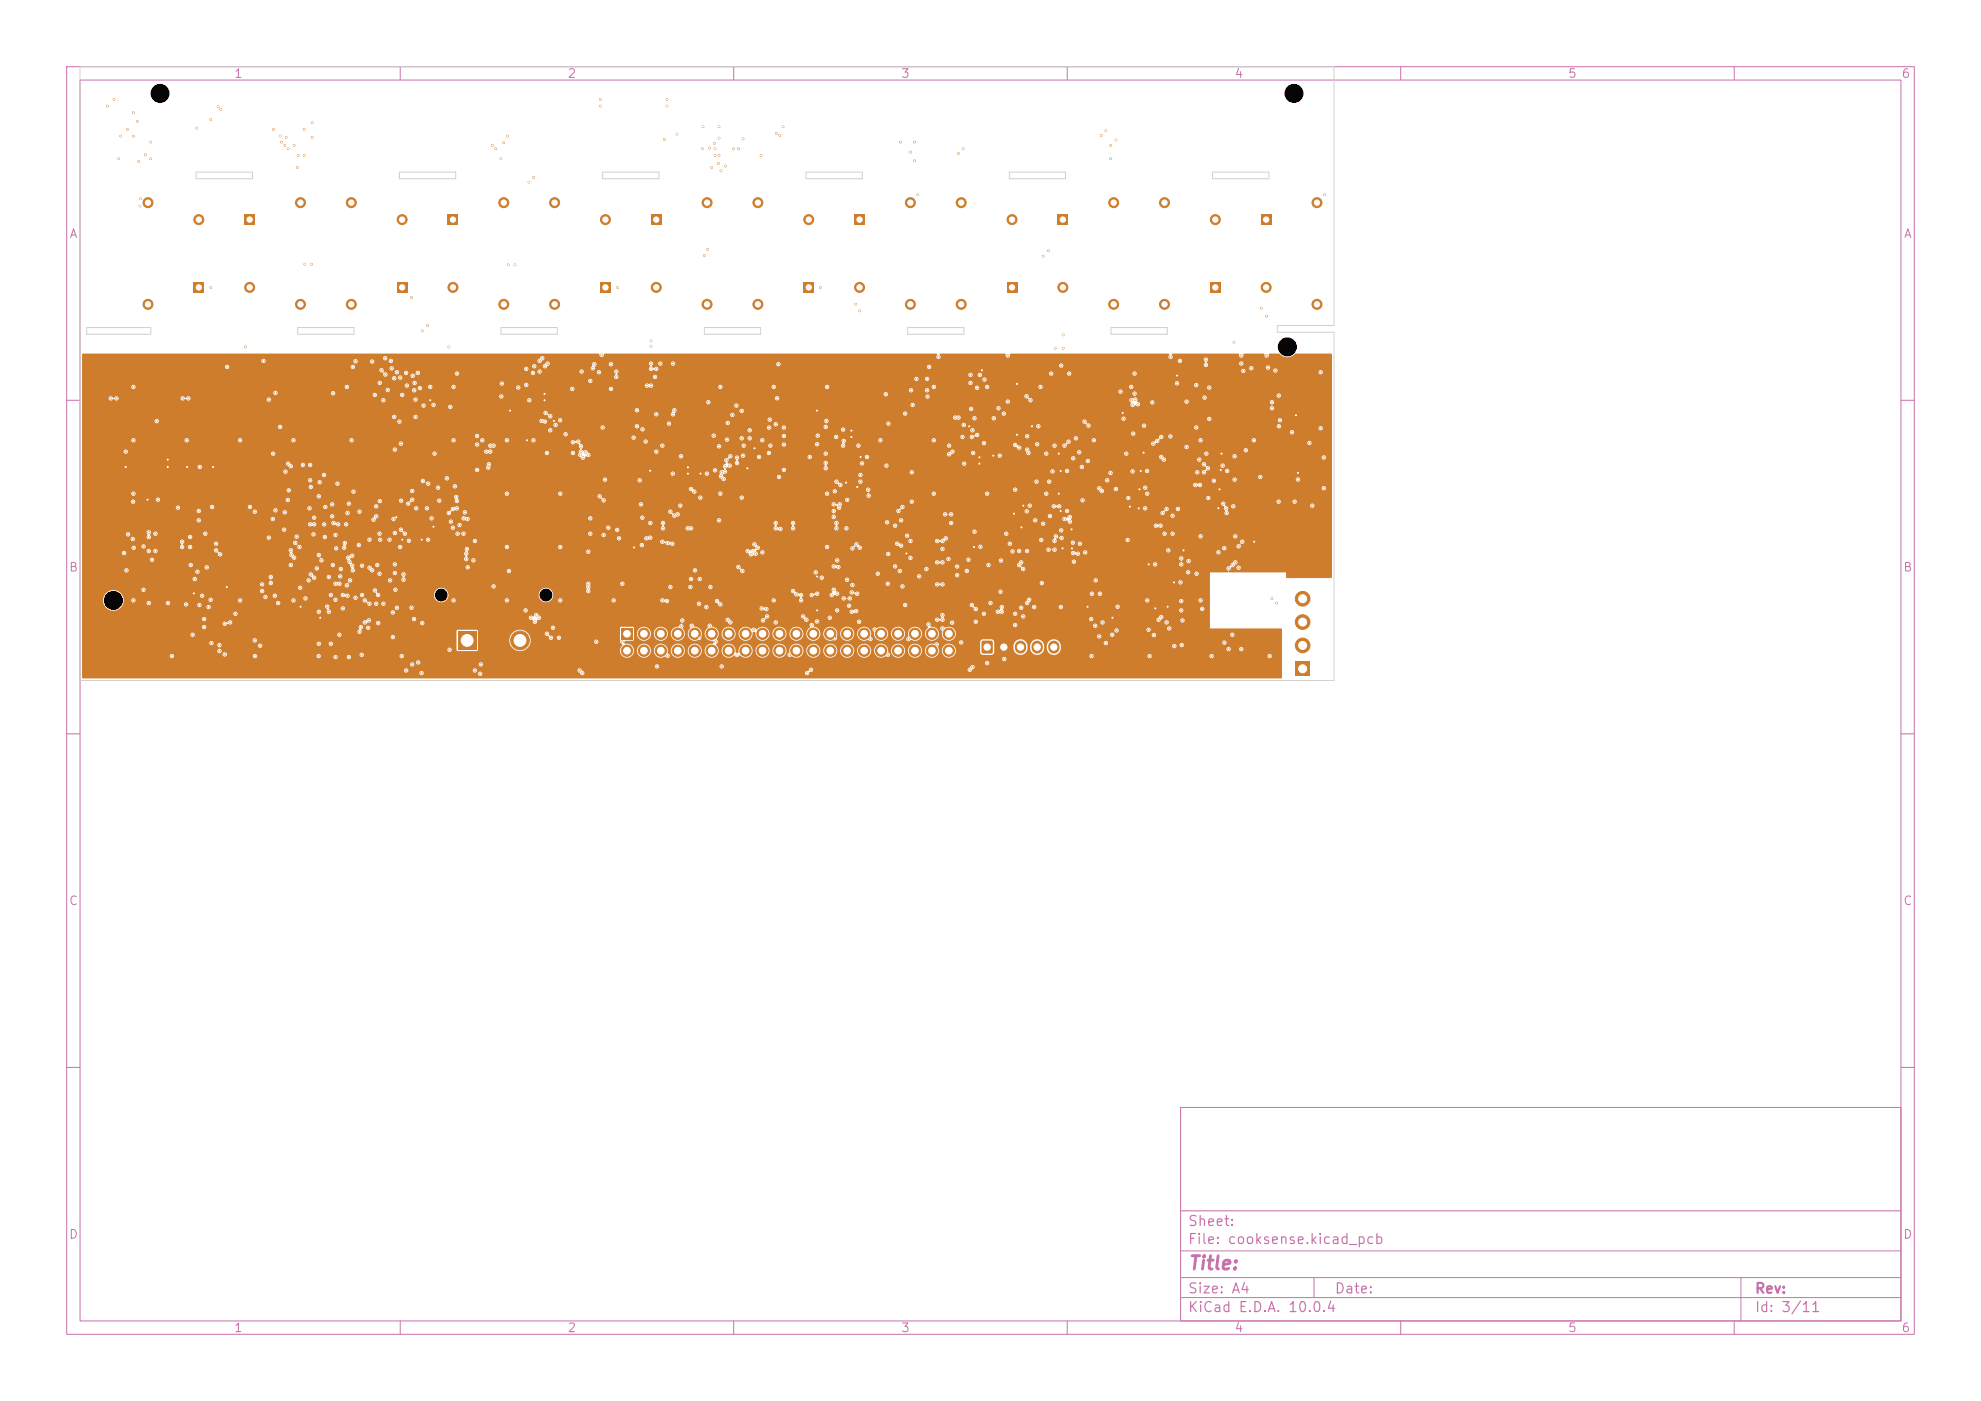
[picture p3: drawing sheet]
<svg xmlns="http://www.w3.org/2000/svg" width="297mm" height="210mm" viewBox="0 0 297 210" stroke-linecap="round" stroke-linejoin="round" font-family="sans-serif">
<defs><g id="words">
<text font-size="2" fill="#c872ab" x="178" y="190.8">Title:</text>
<g font-size="1.5" fill="#c872ab">
<text x="178" y="184.2">Sheet:</text>
<text x="178" y="186.9">File: cooksense.kicad_pcb</text>
<text x="178" y="197.1">KiCad E.D.A. 10.0.4</text>
<text x="178" y="194.3">Size: A4</text>
<text x="200" y="194.3">Date:</text>
<text x="263" y="194.3">Rev:</text>
<text x="263" y="197.1">Id: 3/11</text>
</g>
<g font-size="1.3" fill="#c872ab">
<text x="35" y="12">1</text>
<text x="85" y="12">2</text>
<text x="135" y="12">3</text>
<text x="185" y="12">4</text>
<text x="235" y="12">5</text>
<text x="285" y="12">6</text>
<text x="10.3" y="36">A</text>
<text x="285.4" y="36">A</text>
<text x="10.3" y="86">B</text>
<text x="285.3" y="86">B</text>
<text x="10.3" y="136">C</text>
<text x="285.3" y="136">C</text>
<text x="10.3" y="186">D</text>
<text x="285.3" y="186">D</text>
<text x="35" y="200">1</text>
<text x="85" y="200">2</text>
<text x="135" y="200">3</text>
<text x="185" y="200">4</text>
<text x="235" y="200">5</text>
<text x="285" y="200">6</text>
</g>
</g></defs>
<g fill="none" stroke="#c872ab" stroke-width=".15">
<path d="M10 10h277v190h-277zM12 12h273v186h-273zM60 10v2M110 10v2M160 10v2M210 10v2M260 10v2M10 60h2M285 60h2M10 110h2M285 110h2M10 160h2"/>
<path d="M177 166h108v32h-108zM285 160h2M60 198v2M110 198v2M160 198v2M177 194.5h108M177 191.5h108M177 187.5h108M177 181.5h108M197 191.5v3M210 198v2M260 198v2"/>
<path d="M261 191.5v6.5"/>
</g>
<path d="M151 42.3h1.5v1.5h-1.5z" fill="#ce7d2c"/>
<g fill="#ce7d2c" stroke="#ce7d2c" stroke-width=".15">
<circle cx="151.7" cy="32.9" r=".75"/>
<circle cx="144.1" cy="30.4" r=".75"/>
<circle cx="144.1" cy="45.6" r=".75"/>
</g>
<path d="M93.1 94.2h1.7v1.7h-1.7z" fill="#ce7d2c"/>
<g fill="#ce7d2c" stroke="#ce7d2c" stroke-width=".15">
<circle cx="94" cy="97.5" r=".85"/>
<circle cx="96.5" cy="95" r=".85"/>
<circle cx="96.5" cy="97.5" r=".85"/>
<circle cx="99.1" cy="95" r=".85"/>
<circle cx="99.1" cy="97.5" r=".85"/>
<circle cx="101.6" cy="95" r=".85"/>
<circle cx="101.6" cy="97.5" r=".85"/>
<circle cx="104.2" cy="95" r=".85"/>
<circle cx="104.2" cy="97.5" r=".85"/>
<circle cx="106.7" cy="95" r=".85"/>
<circle cx="106.7" cy="97.5" r=".85"/>
<circle cx="109.2" cy="95" r=".85"/>
<circle cx="109.2" cy="97.5" r=".85"/>
<circle cx="111.8" cy="95" r=".85"/>
<circle cx="111.8" cy="97.5" r=".85"/>
<circle cx="114.3" cy="95" r=".85"/>
<circle cx="114.3" cy="97.5" r=".85"/>
<circle cx="116.9" cy="95" r=".85"/>
<circle cx="116.9" cy="97.5" r=".85"/>
<circle cx="119.4" cy="95" r=".85"/>
<circle cx="119.4" cy="97.5" r=".85"/>
<circle cx="121.9" cy="95" r=".85"/>
<circle cx="121.9" cy="97.5" r=".85"/>
<circle cx="124.5" cy="95" r=".85"/>
<circle cx="124.5" cy="97.5" r=".85"/>
<circle cx="127" cy="95" r=".85"/>
<circle cx="127" cy="97.5" r=".85"/>
<circle cx="129.6" cy="95" r=".85"/>
<circle cx="129.6" cy="97.5" r=".85"/>
<circle cx="132.1" cy="95" r=".85"/>
<circle cx="132.1" cy="97.5" r=".85"/>
<circle cx="134.6" cy="95" r=".85"/>
<circle cx="134.6" cy="97.5" r=".85"/>
<circle cx="137.2" cy="95" r=".85"/>
<circle cx="137.2" cy="97.5" r=".85"/>
<circle cx="139.7" cy="95" r=".85"/>
<circle cx="139.7" cy="97.5" r=".85"/>
<circle cx="142.3" cy="95" r=".85"/>
<circle cx="142.3" cy="97.5" r=".85"/>
</g>
<path d="M147.2 96.1h1.6v1.8h-1.6z" fill="#ce7d2c"/>
<path d="M150.5 96.9v.2M153 96.9v.2M155.5 96.9v.2M158 96.9v.2" fill="none" stroke="#ce7d2c" stroke-width="1.7"/>
<path d="M189.1 32.2h1.5v1.5h-1.5z" fill="#ce7d2c"/>
<g fill="#ce7d2c" stroke="#ce7d2c" stroke-width=".15">
<circle cx="189.8" cy="43.1" r=".75"/>
<circle cx="197.4" cy="45.6" r=".75"/>
<circle cx="197.4" cy="30.4" r=".75"/>
</g>
<path d="M97.6 32.2h1.5v1.5h-1.5z" fill="#ce7d2c"/>
<g fill="#ce7d2c" stroke="#ce7d2c" stroke-width=".15">
<circle cx="98.4" cy="43.1" r=".75"/>
<circle cx="106" cy="45.6" r=".75"/>
<circle cx="106" cy="30.4" r=".75"/>
</g>
<path d="M158.6 32.2h1.5v1.5h-1.5z" fill="#ce7d2c"/>
<g fill="#ce7d2c" stroke="#ce7d2c" stroke-width=".15">
<circle cx="159.3" cy="43.1" r=".75"/>
<circle cx="167" cy="45.6" r=".75"/>
<circle cx="167" cy="30.4" r=".75"/>
</g>
<path d="M128.1 32.2h1.5v1.5h-1.5z" fill="#ce7d2c"/>
<g fill="#ce7d2c" stroke="#ce7d2c" stroke-width=".15">
<circle cx="128.9" cy="43.1" r=".75"/>
<circle cx="136.5" cy="45.6" r=".75"/>
<circle cx="136.5" cy="30.4" r=".75"/>
</g>
<path d="M120.5 42.3h1.5v1.5h-1.5z" fill="#ce7d2c"/>
<g fill="#ce7d2c" stroke="#ce7d2c" stroke-width=".15">
<circle cx="121.2" cy="32.9" r=".75"/>
<circle cx="113.6" cy="30.4" r=".75"/>
<circle cx="113.6" cy="45.6" r=".75"/>
</g>
<path d="M194.2 99.2h2.2v2.2h-2.2z" fill="#ce7d2c"/>
<g fill="#ce7d2c" stroke="#ce7d2c" stroke-width=".15">
<circle cx="195.3" cy="96.7" r="1.1"/>
<circle cx="195.3" cy="93.2" r="1.1"/>
<circle cx="195.3" cy="89.7" r="1.1"/>
</g>
<path d="M90 42.3h1.5v1.5h-1.5z" fill="#ce7d2c"/>
<g fill="#ce7d2c" stroke="#ce7d2c" stroke-width=".15">
<circle cx="90.8" cy="32.9" r=".75"/>
<circle cx="83.1" cy="30.4" r=".75"/>
<circle cx="83.1" cy="45.6" r=".75"/>
</g>
<path d="M181.5 42.3h1.5v1.5h-1.5z" fill="#ce7d2c"/>
<g fill="#ce7d2c" stroke="#ce7d2c" stroke-width=".15">
<circle cx="182.2" cy="32.9" r=".75"/>
<circle cx="174.6" cy="30.4" r=".75"/>
<circle cx="174.6" cy="45.6" r=".75"/>
</g>
<path d="M36.7 32.2h1.5v1.5h-1.5z" fill="#ce7d2c"/>
<g fill="#ce7d2c" stroke="#ce7d2c" stroke-width=".15">
<circle cx="37.4" cy="43.1" r=".75"/>
<circle cx="45" cy="45.6" r=".75"/>
<circle cx="45" cy="30.4" r=".75"/>
</g>
<path d="M59.5 42.3h1.5v1.5h-1.5z" fill="#ce7d2c"/>
<g fill="#ce7d2c" stroke="#ce7d2c" stroke-width=".15">
<circle cx="60.3" cy="32.9" r=".75"/>
<circle cx="52.7" cy="30.4" r=".75"/>
<circle cx="52.7" cy="45.6" r=".75"/>
</g>
<path d="M67.2 32.2h1.5v1.5h-1.5z" fill="#ce7d2c"/>
<g fill="#ce7d2c" stroke="#ce7d2c" stroke-width=".15">
<circle cx="67.9" cy="43.1" r=".75"/>
<circle cx="75.5" cy="45.6" r=".75"/>
<circle cx="75.5" cy="30.4" r=".75"/>
</g>
<path d="M68.6 94.6h2.8v2.8h-2.8z" fill="#ce7d2c"/>
<circle cx="78" cy="96" r="1.4" fill="#ce7d2c" stroke="#ce7d2c" stroke-width=".15"/>
<path d="M29.1 42.3h1.5v1.5h-1.5z" fill="#ce7d2c"/>
<g fill="#ce7d2c" stroke="#ce7d2c" stroke-width=".15">
<circle cx="29.8" cy="32.9" r=".75"/>
<circle cx="22.2" cy="30.4" r=".75"/>
<circle cx="22.2" cy="45.6" r=".75"/>
<circle cx="111.5" cy="66.8" r=".13"/>
<circle cx="85.8" cy="58.3" r=".13"/>
<circle cx="95.5" cy="61.5" r=".12"/>
<circle cx="181.3" cy="58.1" r=".13"/>
<circle cx="111.2" cy="61.6" r=".12"/>
<circle cx="67.3" cy="52" r=".12"/>
<circle cx="36.8" cy="52" r=".12"/>
<circle cx="140.7" cy="53.5" r=".12"/>
<circle cx="156.4" cy="38.4" r=".12"/>
<circle cx="91.6" cy="58.3" r=".13"/>
<circle cx="97" cy="57.8" r=".12"/>
<circle cx="110.4" cy="60.8" r=".12"/>
<circle cx="123" cy="43.1" r=".12"/>
<circle cx="128.9" cy="46.6" r=".13"/>
<circle cx="151.1" cy="53.3" r=".13"/>
<circle cx="175.5" cy="53.5" r=".12"/>
<circle cx="63.3" cy="49.6" r=".13"/>
<circle cx="100.3" cy="63.5" r=".12"/>
<circle cx="185.1" cy="71.9" r=".12"/>
<circle cx="31.6" cy="43.1" r=".13"/>
<circle cx="128.3" cy="45.6" r=".13"/>
<circle cx="61.7" cy="44.6" r=".13"/>
<circle cx="58.6" cy="54.1" r=".12"/>
<circle cx="158.2" cy="52.2" r=".12"/>
<circle cx="95.5" cy="63.9" r=".12"/>
<circle cx="181.3" cy="62.8" r=".13"/>
<circle cx="92.6" cy="43.1" r=".12"/>
<circle cx="57.2" cy="55.5" r=".12"/>
<circle cx="159.4" cy="52.2" r=".12"/>
<circle cx="78.9" cy="57.7" r=".12"/>
<circle cx="97.6" cy="51.1" r=".12"/>
<circle cx="39.5" cy="54.1" r=".12"/>
<circle cx="101.1" cy="61.5" r=".13"/>
<circle cx="180.8" cy="54.7" r=".12"/>
<circle cx="185.1" cy="68.4" r=".12"/>
<circle cx="157.2" cy="37.6" r=".12"/>
<circle cx="64.1" cy="48.8" r=".12"/>
<circle cx="176.9" cy="54.1" r=".12"/>
<circle cx="180.8" cy="53.9" r=".12"/>
<circle cx="135" cy="21.3" r=".12"/>
<circle cx="33.1" cy="16.4" r=".12"/>
<circle cx="31.6" cy="17.9" r=".13"/>
<circle cx="20.6" cy="18.2" r=".13"/>
<circle cx="99.6" cy="20.9" r=".13"/>
<circle cx="136.5" cy="22.8" r=".13"/>
<circle cx="17.8" cy="23.8" r=".12"/>
<circle cx="101.5" cy="20.1" r=".12"/>
<circle cx="137.1" cy="21.3" r=".12"/>
<circle cx="166.5" cy="23.8" r=".12"/>
<circle cx="137.1" cy="24.1" r=".12"/>
<circle cx="110" cy="22.3" r=".12"/>
<circle cx="167.3" cy="21" r=".13"/>
<circle cx="166.5" cy="21.8" r=".12"/>
<circle cx="107.2" cy="22.3" r=".12"/>
<circle cx="107.2" cy="23.3" r=".12"/>
<circle cx="111.4" cy="20.8" r=".12"/>
<circle cx="137.6" cy="29.2" r=".12"/>
<circle cx="122.5" cy="61.6" r=".12"/>
<circle cx="18.9" cy="70" r=".13"/>
<circle cx="172.2" cy="84.6" r=".12"/>
<circle cx="160.6" cy="79.3" r=".13"/>
<circle cx="176" cy="87.3" r=".12"/>
<circle cx="48" cy="92.6" r=".12"/>
<circle cx="171.5" cy="67.9" r=".13"/>
<circle cx="103.1" cy="70" r=".13"/>
<circle cx="34" cy="88" r=".12"/>
<circle cx="146.8" cy="68.6" r=".12"/>
<circle cx="79" cy="66" r=".13"/>
<circle cx="146.8" cy="69.5" r=".12"/>
<circle cx="45.1" cy="91" r=".12"/>
<circle cx="158.7" cy="74" r=".13"/>
<circle cx="169.4" cy="76" r=".12"/>
<circle cx="194.3" cy="62.3" r=".12"/>
<circle cx="168.3" cy="61.9" r=".12"/>
<circle cx="182.7" cy="76.2" r=".12"/>
<circle cx="171" cy="70.6" r=".12"/>
<circle cx="31.9" cy="70" r=".13"/>
<circle cx="152.5" cy="65.2" r=".13"/>
<circle cx="29.1" cy="89" r=".12"/>
<circle cx="152.5" cy="57.6" r=".13"/>
<circle cx="28.1" cy="70" r=".13"/>
<circle cx="163.1" cy="91" r=".13"/>
<circle cx="83" cy="63.1" r=".12"/>
<circle cx="127.6" cy="64.6" r=".12"/>
<circle cx="60.3" cy="80.9" r=".12"/>
<circle cx="145.3" cy="63.9" r=".13"/>
<circle cx="122.5" cy="86.4" r=".12"/>
<circle cx="129" cy="68.5" r=".12"/>
<circle cx="173.2" cy="91.2" r=".12"/>
<circle cx="76.5" cy="61.6" r=".12"/>
<circle cx="183" cy="70.4" r=".12"/>
<circle cx="166.8" cy="92.6" r=".12"/>
<circle cx="177.4" cy="82.5" r=".12"/>
<circle cx="170.8" cy="73.3" r=".13"/>
<circle cx="95.1" cy="82.1" r=".12"/>
<circle cx="182.8" cy="73.3" r=".13"/>
<circle cx="148.9" cy="68.3" r=".12"/>
<circle cx="176.5" cy="56.3" r=".12"/>
<circle cx="65" cy="79" r=".12"/>
<circle cx="135.9" cy="83" r=".12"/>
<circle cx="81.6" cy="59" r=".12"/>
<circle cx="153.4" cy="75.8" r=".12"/>
<circle cx="188" cy="81.2" r=".12"/>
<circle cx="81.6" cy="60" r=".13"/>
<circle cx="25.1" cy="68.9" r=".12"/>
<circle cx="158.7" cy="68" r=".13"/>
<circle cx="63.2" cy="80.9" r=".12"/>
<circle cx="159" cy="70.6" r=".12"/>
<circle cx="170.7" cy="76.2" r=".12"/>
<circle cx="146" cy="82" r=".12"/>
<circle cx="97.5" cy="70.6" r=".12"/>
<circle cx="194.6" cy="70.9" r=".12"/>
<circle cx="59.4" cy="77.5" r=".12"/>
<circle cx="183.1" cy="68" r=".13"/>
<circle cx="64.5" cy="60" r=".13"/>
<circle cx="128.5" cy="73" r=".13"/>
<circle cx="113.1" cy="67.2" r=".12"/>
<circle cx="159" cy="76.6" r=".12"/>
<circle cx="175.1" cy="91" r=".13"/>
<circle cx="160.7" cy="82.2" r=".12"/>
<circle cx="126.8" cy="72.3" r=".13"/>
<circle cx="159.3" cy="82.2" r=".12"/>
<circle cx="105" cy="71" r=".13"/>
<circle cx="152" cy="77" r=".13"/>
<circle cx="154.7" cy="63.9" r=".12"/>
<circle cx="122.5" cy="91.5" r=".12"/>
<circle cx="25.2" cy="70" r=".13"/>
<circle cx="103.1" cy="71" r=".13"/>
<circle cx="153.1" cy="79" r=".13"/>
<circle cx="127.6" cy="65.5" r=".12"/>
<circle cx="112.1" cy="70.2" r=".12"/>
<circle cx="147.2" cy="55.5" r=".12"/>
<circle cx="22.1" cy="74.9" r=".12"/>
<circle cx="180.5" cy="70.8" r=".12"/>
<circle cx="181.1" cy="70.2" r=".12"/>
<circle cx="190.7" cy="60.3" r=".13"/>
<circle cx="190.7" cy="61.2" r=".12"/>
<circle cx="92" cy="90" r=".12"/>
<circle cx="140.4" cy="96.6" r=".12"/>
<circle cx="156" cy="58" r=".13"/>
<circle cx="196.3" cy="66.4" r=".12"/>
<circle cx="52" cy="87.7" r=".13"/>
<circle cx="106.5" cy="88" r=".12"/>
<circle cx="62.6" cy="55.9" r=".13"/>
<circle cx="108" cy="74" r=".13"/>
<circle cx="96.3" cy="64.4" r=".12"/>
<circle cx="27.4" cy="59.7" r=".12"/>
<circle cx="144.6" cy="69.5" r=".12"/>
<circle cx="96.2" cy="81.7" r=".12"/>
<circle cx="177" cy="87.3" r=".12"/>
<circle cx="122.5" cy="89" r=".12"/>
<circle cx="62.2" cy="57.4" r=".13"/>
<circle cx="28.2" cy="59.7" r=".12"/>
<circle cx="125.4" cy="65.5" r=".12"/>
<circle cx="130.2" cy="73.4" r=".12"/>
<circle cx="25.8" cy="98.4" r=".12"/>
<circle cx="169.6" cy="60" r=".13"/>
<circle cx="172.3" cy="98.4" r=".12"/>
<circle cx="182.7" cy="82.8" r=".13"/>
<circle cx="54.3" cy="84.8" r=".12"/>
<circle cx="117.5" cy="66.6" r=".13"/>
<circle cx="63" cy="58.2" r=".12"/>
<circle cx="68.5" cy="56" r=".13"/>
<circle cx="34.1" cy="55" r=".13"/>
<circle cx="181.6" cy="98.4" r=".12"/>
<circle cx="198" cy="55.8" r=".13"/>
<circle cx="184" cy="70.6" r=".12"/>
<circle cx="65.7" cy="73.1" r=".12"/>
<circle cx="114.3" cy="66" r=".13"/>
<circle cx="172" cy="70.6" r=".13"/>
<circle cx="172" cy="90" r=".12"/>
<circle cx="191.7" cy="63.9" r=".12"/>
<circle cx="54.2" cy="98.2" r=".12"/>
<circle cx="156.9" cy="74" r=".13"/>
<circle cx="75.2" cy="59.4" r=".13"/>
<circle cx="148" cy="58" r=".13"/>
<circle cx="20" cy="58" r=".13"/>
<circle cx="70.1" cy="85" r=".12"/>
<circle cx="19" cy="85.5" r=".12"/>
<circle cx="28.9" cy="95.1" r=".12"/>
<circle cx="147" cy="82" r=".13"/>
<circle cx="133.2" cy="83" r=".12"/>
<circle cx="183.8" cy="76.2" r=".12"/>
<circle cx="25.2" cy="90.4" r=".13"/>
<circle cx="154" cy="82.6" r=".12"/>
<circle cx="17.5" cy="59.7" r=".12"/>
<circle cx="48.6" cy="71.2" r=".12"/>
<circle cx="80" cy="66" r=".13"/>
<circle cx="180.2" cy="91.3" r=".12"/>
<circle cx="58.5" cy="87" r=".12"/>
<circle cx="186.3" cy="81.2" r=".12"/>
<circle cx="169.1" cy="81" r=".13"/>
<circle cx="124" cy="82" r=".12"/>
<circle cx="125.5" cy="91.5" r=".12"/>
<circle cx="84" cy="74" r=".13"/>
<circle cx="180.9" cy="68" r=".13"/>
<circle cx="186.8" cy="67.5" r=".12"/>
<circle cx="122.5" cy="93.2" r=".12"/>
<circle cx="155" cy="91" r=".12"/>
<circle cx="44" cy="66" r=".13"/>
<circle cx="191.2" cy="55.6" r=".12"/>
<circle cx="76" cy="90" r=".13"/>
<circle cx="194.6" cy="71.9" r=".12"/>
<circle cx="179.3" cy="57.7" r=".13"/>
<circle cx="154.4" cy="75.8" r=".12"/>
<circle cx="68" cy="58" r=".13"/>
<circle cx="59.9" cy="63.2" r=".12"/>
<circle cx="156.9" cy="68" r=".13"/>
<circle cx="48.8" cy="76" r=".13"/>
<circle cx="52.5" cy="87" r=".12"/>
<circle cx="149.9" cy="68.3" r=".12"/>
<circle cx="169.2" cy="74.7" r=".12"/>
<circle cx="64.2" cy="80.9" r=".12"/>
<circle cx="47.8" cy="98.4" r=".12"/>
<circle cx="76" cy="82" r=".13"/>
<circle cx="117.5" cy="64.1" r=".13"/>
<circle cx="90.4" cy="64.1" r=".12"/>
<circle cx="21.5" cy="81.9" r=".12"/>
<circle cx="29.9" cy="70" r=".13"/>
<circle cx="169.8" cy="70.7" r=".12"/>
<circle cx="44.5" cy="80.4" r=".12"/>
<circle cx="160" cy="76.6" r=".13"/>
<circle cx="130" cy="68.5" r=".12"/>
<circle cx="176.5" cy="57.5" r=".12"/>
<circle cx="148" cy="74" r=".13"/>
<circle cx="160" cy="70.6" r=".13"/>
<circle cx="167.6" cy="91" r=".12"/>
<circle cx="56.7" cy="89.2" r=".13"/>
<circle cx="183.6" cy="96.3" r=".13"/>
<circle cx="172" cy="74" r=".13"/>
<circle cx="16.6" cy="59.7" r=".12"/>
<circle cx="20" cy="82.1" r=".12"/>
<circle cx="117.5" cy="65.4" r=".13"/>
<circle cx="115.3" cy="64.1" r=".13"/>
<circle cx="130.2" cy="74.3" r=".12"/>
<circle cx="159.2" cy="80.7" r=".12"/>
<circle cx="56.9" cy="75.1" r=".12"/>
<circle cx="30.8" cy="80" r=".12"/>
<circle cx="23.5" cy="63.1" r=".12"/>
<circle cx="54.3" cy="89.2" r=".12"/>
<circle cx="136.8" cy="60.7" r=".12"/>
<circle cx="76" cy="66" r=".13"/>
<circle cx="71.5" cy="70.4" r=".12"/>
<circle cx="159" cy="91" r=".12"/>
<circle cx="151.8" cy="82.7" r=".12"/>
<circle cx="68" cy="66" r=".13"/>
<circle cx="164.3" cy="87" r=".12"/>
<circle cx="131.1" cy="94.4" r=".12"/>
<circle cx="116" cy="58" r=".12"/>
<circle cx="60" cy="56.6" r=".12"/>
<circle cx="47.9" cy="72.3" r=".13"/>
<circle cx="196.7" cy="75.8" r=".12"/>
<circle cx="180" cy="90" r=".12"/>
<circle cx="198.5" cy="73.2" r=".12"/>
<circle cx="104.8" cy="95.6" r=".13"/>
<circle cx="163.6" cy="98.4" r=".12"/>
<circle cx="198" cy="64.2" r=".13"/>
<circle cx="188" cy="66" r=".13"/>
<circle cx="18.9" cy="67.7" r=".13"/>
<circle cx="20" cy="90" r=".12"/>
<circle cx="189" cy="71.5" r=".12"/>
<circle cx="118.4" cy="98.1" r=".12"/>
<circle cx="84" cy="90" r=".12"/>
<circle cx="198.5" cy="68.6" r=".12"/>
<circle cx="20" cy="74" r=".13"/>
<circle cx="108" cy="58" r=".12"/>
<circle cx="79.4" cy="60" r=".12"/>
<circle cx="168.5" cy="62.8" r=".13"/>
<circle cx="76" cy="74" r=".13"/>
<circle cx="156.1" cy="81" r=".12"/>
<circle cx="172.8" cy="60.3" r=".13"/>
<circle cx="58.7" cy="55.2" r=".13"/>
<circle cx="31" cy="85" r=".13"/>
<circle cx="147.5" cy="92" r=".12"/>
<circle cx="125.5" cy="84" r=".12"/>
<circle cx="132" cy="66" r=".13"/>
<circle cx="46.3" cy="87" r=".12"/>
<circle cx="124" cy="74" r=".13"/>
<circle cx="140" cy="66" r=".13"/>
<circle cx="140" cy="58" r=".13"/>
<circle cx="106" cy="71" r=".13"/>
<circle cx="31.6" cy="89.9" r=".12"/>
<circle cx="52.7" cy="66" r=".13"/>
<circle cx="71.5" cy="65.4" r=".12"/>
<circle cx="136.5" cy="83.6" r=".13"/>
<circle cx="176.1" cy="96.9" r=".13"/>
<circle cx="84" cy="63" r=".12"/>
<circle cx="96.8" cy="66.2" r=".13"/>
<circle cx="147.5" cy="66.4" r=".12"/>
<circle cx="65.2" cy="68" r=".13"/>
<circle cx="53.3" cy="54.2" r=".13"/>
<circle cx="157.4" cy="77.4" r=".12"/>
<circle cx="44" cy="90" r=".12"/>
<circle cx="139.1" cy="59.4" r=".12"/>
<circle cx="19.9" cy="75.2" r=".12"/>
<circle cx="100.5" cy="88" r=".12"/>
<circle cx="142.7" cy="93.3" r=".12"/>
<circle cx="182" cy="72.1" r=".12"/>
<circle cx="56.6" cy="84.7" r=".13"/>
<circle cx="68" cy="90" r=".13"/>
<circle cx="160.9" cy="81.3" r=".12"/>
<circle cx="162.7" cy="82.8" r=".13"/>
<circle cx="150.1" cy="84" r=".12"/>
<circle cx="128.4" cy="91.6" r=".13"/>
<circle cx="100.9" cy="71" r=".13"/>
<circle cx="178.1" cy="85.8" r=".12"/>
<circle cx="56.9" cy="57.4" r=".12"/>
<circle cx="179.3" cy="64.1" r=".13"/>
<circle cx="28" cy="66" r=".13"/>
<circle cx="128.5" cy="89" r=".12"/>
<circle cx="62.1" cy="92.8" r=".12"/>
<circle cx="60.1" cy="75" r=".12"/>
<circle cx="92.5" cy="79.4" r=".12"/>
<circle cx="61.9" cy="56.3" r=".12"/>
<circle cx="65.9" cy="75" r=".13"/>
<circle cx="150.9" cy="80" r=".12"/>
<circle cx="103.5" cy="88" r=".12"/>
<circle cx="115.3" cy="67.9" r=".12"/>
<circle cx="37.5" cy="76" r=".13"/>
<circle cx="40.9" cy="68" r=".13"/>
<circle cx="59.3" cy="88.4" r=".12"/>
<circle cx="177.2" cy="96.7" r=".12"/>
<circle cx="155.7" cy="63.9" r=".12"/>
<circle cx="173.2" cy="84.6" r=".12"/>
<circle cx="175.2" cy="82.5" r=".12"/>
<circle cx="49.9" cy="58.9" r=".13"/>
<circle cx="153.9" cy="76.7" r=".12"/>
<circle cx="31.3" cy="91" r=".12"/>
<circle cx="21.5" cy="88.4" r=".12"/>
<circle cx="60" cy="82" r=".12"/>
<circle cx="143.5" cy="84.9" r=".12"/>
<circle cx="52" cy="58" r=".13"/>
<circle cx="133.1" cy="98.1" r=".12"/>
<circle cx="50.9" cy="95.1" r=".12"/>
<circle cx="177.3" cy="93" r=".12"/>
<circle cx="36" cy="66" r=".13"/>
<circle cx="166.7" cy="95.1" r=".12"/>
<circle cx="117.5" cy="70.4" r=".13"/>
<circle cx="125.2" cy="73.7" r=".12"/>
<circle cx="181.2" cy="74.7" r=".12"/>
<circle cx="171.5" cy="63.8" r=".13"/>
<circle cx="36" cy="90" r=".12"/>
<circle cx="183.6" cy="82.2" r=".12"/>
<circle cx="150.6" cy="98.8" r=".12"/>
<circle cx="38.2" cy="98.4" r=".12"/>
<circle cx="58.1" cy="58.5" r=".13"/>
<circle cx="26.7" cy="76.1" r=".12"/>
<circle cx="20" cy="66" r=".13"/>
<circle cx="184.7" cy="95.1" r=".12"/>
<circle cx="164" cy="66" r=".13"/>
<circle cx="129.2" cy="69.5" r=".13"/>
<circle cx="110.5" cy="98.2" r=".12"/>
<circle cx="84" cy="82" r=".12"/>
<circle cx="60.2" cy="98.4" r=".12"/>
<circle cx="43.2" cy="74.9" r=".12"/>
<circle cx="23.7" cy="74.9" r=".12"/>
<circle cx="144.9" cy="85.6" r=".12"/>
<circle cx="116" cy="90" r=".12"/>
<circle cx="102.1" cy="93.9" r=".12"/>
<circle cx="57.7" cy="53.7" r=".12"/>
<circle cx="191.7" cy="59.3" r=".13"/>
<circle cx="168.9" cy="68" r=".13"/>
<circle cx="49.1" cy="90.9" r=".13"/>
<circle cx="57.8" cy="56.1" r=".13"/>
<circle cx="171.7" cy="76.2" r=".13"/>
<circle cx="67.5" cy="61" r=".13"/>
<circle cx="44.3" cy="81.4" r=".12"/>
<circle cx="127" cy="74.9" r=".12"/>
<circle cx="125.5" cy="89" r=".12"/>
<circle cx="57.5" cy="60" r=".13"/>
<circle cx="71.5" cy="66.6" r=".12"/>
<circle cx="190.3" cy="98.4" r=".12"/>
<circle cx="175.5" cy="65.4" r=".12"/>
<circle cx="157.8" cy="70.7" r=".12"/>
<circle cx="125.1" cy="95.7" r=".12"/>
<circle cx="22.3" cy="90.4" r=".13"/>
<circle cx="140" cy="74" r=".13"/>
<circle cx="124" cy="58" r=".13"/>
<circle cx="61.3" cy="81.1" r=".12"/>
<circle cx="75.2" cy="57.5" r=".12"/>
<circle cx="42" cy="64" r=".13"/>
<circle cx="180" cy="66" r=".13"/>
<circle cx="60.9" cy="55.9" r=".12"/>
<circle cx="177.9" cy="60.2" r=".12"/>
<circle cx="71" cy="84" r=".12"/>
<circle cx="57.5" cy="90.5" r=".12"/>
<circle cx="143.5" cy="86.2" r=".12"/>
<circle cx="146.5" cy="58.1" r=".12"/>
<circle cx="87.1" cy="67.7" r=".13"/>
<circle cx="87.1" cy="66.9" r=".12"/>
<circle cx="126" cy="72.7" r=".13"/>
<circle cx="106.2" cy="60.3" r=".13"/>
<circle cx="116.7" cy="54.6" r=".12"/>
<circle cx="126.5" cy="66.1" r=".13"/>
<circle cx="81.2" cy="63.1" r=".12"/>
<circle cx="95" cy="65.6" r=".12"/>
<circle cx="142.3" cy="68.1" r=".12"/>
<circle cx="142.3" cy="66.8" r=".12"/>
<circle cx="128.7" cy="66.8" r=".12"/>
<circle cx="86.7" cy="66.2" r=".13"/>
<circle cx="126.4" cy="64.4" r=".12"/>
<circle cx="81.8" cy="61.9" r=".12"/>
<circle cx="73.2" cy="70.1" r=".12"/>
<circle cx="100.1" cy="98.3" r=".12"/>
<circle cx="72.1" cy="99.6" r=".12"/>
<circle cx="163.6" cy="92.8" r=".13"/>
<circle cx="105.9" cy="91" r=".12"/>
<circle cx="98.5" cy="99.9" r=".12"/>
<circle cx="82.6" cy="95.6" r=".12"/>
<circle cx="115" cy="92.4" r=".13"/>
<circle cx="33.7" cy="98.1" r=".13"/>
<circle cx="71.2" cy="100.5" r=".12"/>
<circle cx="154.3" cy="89.9" r=".12"/>
<circle cx="33.7" cy="93.5" r=".12"/>
<circle cx="109.1" cy="92.9" r=".13"/>
<circle cx="167.4" cy="94.5" r=".12"/>
<circle cx="120.4" cy="92.4" r=".13"/>
<circle cx="83.8" cy="95.6" r=".12"/>
<circle cx="31.7" cy="96.4" r=".13"/>
<circle cx="165.8" cy="96.4" r=".13"/>
<circle cx="30.6" cy="92.8" r=".13"/>
<circle cx="152.2" cy="93.7" r=".13"/>
<circle cx="128.8" cy="93.2" r=".13"/>
<circle cx="30.6" cy="94" r=".12"/>
<circle cx="80.2" cy="93.2" r=".12"/>
<circle cx="164.8" cy="95.4" r=".13"/>
<circle cx="93.3" cy="96.2" r=".12"/>
<circle cx="102.3" cy="93" r=".12"/>
<circle cx="60.9" cy="100.5" r=".12"/>
<circle cx="104.8" cy="90.5" r=".13"/>
<circle cx="32.9" cy="96.7" r=".13"/>
<circle cx="124.4" cy="92.6" r=".12"/>
<circle cx="114.4" cy="93" r=".12"/>
<circle cx="120.9" cy="92.9" r=".12"/>
<circle cx="32.9" cy="97.6" r=".13"/>
<circle cx="80.8" cy="92.6" r=".12"/>
<circle cx="61.8" cy="99.6" r=".12"/>
<circle cx="109.5" cy="93.3" r=".12"/>
<circle cx="89.4" cy="96.2" r=".13"/>
<circle cx="148.5" cy="90.4" r=".13"/>
<circle cx="128.9" cy="82.1" r=".12"/>
<circle cx="154" cy="90.4" r=".13"/>
<circle cx="62.7" cy="99.3" r=".12"/>
<circle cx="82.9" cy="94.1" r=".12"/>
<circle cx="173" cy="95.2" r=".12"/>
<circle cx="164.2" cy="93.8" r=".12"/>
<circle cx="47.8" cy="96.5" r=".12"/>
<circle cx="165.3" cy="93.3" r=".12"/>
<circle cx="140.5" cy="92.9" r=".13"/>
<circle cx="49.6" cy="96.5" r=".13"/>
<circle cx="141.3" cy="92.9" r=".12"/>
<circle cx="172.2" cy="94.4" r=".12"/>
<circle cx="100.8" cy="81.5" r=".13"/>
<circle cx="39" cy="96.8" r=".12"/>
<circle cx="82" cy="95" r=".12"/>
<circle cx="113.1" cy="81.6" r=".13"/>
<circle cx="38.2" cy="96" r=".12"/>
<circle cx="122.3" cy="85.8" r=".12"/>
<circle cx="184.2" cy="97.3" r=".12"/>
<circle cx="112.1" cy="82.6" r=".13"/>
<circle cx="88.2" cy="88.6" r=".12"/>
<circle cx="58.9" cy="95.5" r=".12"/>
<circle cx="186.1" cy="97.3" r=".12"/>
<circle cx="169.8" cy="60.7" r=".12"/>
<circle cx="155.5" cy="66.6" r=".12"/>
<circle cx="154.2" cy="67.9" r=".13"/>
<circle cx="159.6" cy="66.8" r=".13"/>
<circle cx="174.3" cy="76.9" r=".12"/>
<circle cx="111.2" cy="65.7" r=".13"/>
<circle cx="152.8" cy="67.1" r=".12"/>
<circle cx="170.6" cy="60.6" r=".12"/>
<circle cx="160.2" cy="66.2" r=".12"/>
<circle cx="112.4" cy="65.7" r=".12"/>
<circle cx="174.9" cy="76.3" r=".12"/>
<circle cx="133.2" cy="63.5" r=".13"/>
<circle cx="125.4" cy="78.4" r=".12"/>
<circle cx="141.3" cy="94.2" r=".12"/>
<circle cx="125.4" cy="79.2" r=".12"/>
<circle cx="125.4" cy="72.2" r=".12"/>
<circle cx="116.9" cy="20.3" r=".12"/>
<circle cx="107.7" cy="24.5" r=".12"/>
<circle cx="165.1" cy="20.3" r=".12"/>
<circle cx="105.3" cy="22.3" r=".12"/>
<circle cx="165.8" cy="19.6" r=".12"/>
<circle cx="114.1" cy="23.3" r=".13"/>
<circle cx="87.8" cy="67.8" r=".12"/>
<circle cx="73.5" cy="67.7" r=".13"/>
<circle cx="73.5" cy="66.8" r=".12"/>
<circle cx="87" cy="68.2" r=".12"/>
<circle cx="87.4" cy="68.6" r=".12"/>
<circle cx="72.9" cy="67.7" r=".12"/>
<circle cx="72.3" cy="66" r=".13"/>
<circle cx="88.2" cy="68.2" r=".12"/>
<circle cx="115.4" cy="62.9" r=".12"/>
<circle cx="99.3" cy="66.8" r=".12"/>
<circle cx="107" cy="65.3" r=".13"/>
<circle cx="98.4" cy="67.7" r=".13"/>
<circle cx="96.1" cy="75.6" r=".12"/>
<circle cx="116.3" cy="63.6" r=".12"/>
<circle cx="110.5" cy="69.4" r=".12"/>
<circle cx="110.5" cy="68.6" r=".12"/>
<circle cx="143.2" cy="62.6" r=".13"/>
<circle cx="142.8" cy="67.7" r=".12"/>
<circle cx="111.2" cy="74.6" r=".12"/>
<circle cx="107.8" cy="78" r=".13"/>
<circle cx="125" cy="76.6" r=".12"/>
<circle cx="101.6" cy="77.1" r=".12"/>
<circle cx="132.9" cy="69.8" r=".12"/>
<circle cx="96.3" cy="77.6" r=".12"/>
<circle cx="127.4" cy="89.7" r=".13"/>
<circle cx="97.5" cy="80.6" r=".12"/>
<circle cx="97.5" cy="78.4" r=".13"/>
<circle cx="126.5" cy="89.7" r=".13"/>
<circle cx="101.1" cy="77.3" r=".12"/>
<circle cx="116.3" cy="78.4" r=".13"/>
<circle cx="100.5" cy="76.7" r=".13"/>
<circle cx="116.3" cy="79.2" r=".12"/>
<circle cx="103.1" cy="79.2" r=".13"/>
<circle cx="139.2" cy="93.6" r=".12"/>
<circle cx="141.3" cy="92.2" r=".12"/>
<circle cx="102" cy="75.8" r=".12"/>
<circle cx="125" cy="88.4" r=".13"/>
<circle cx="158.1" cy="82.4" r=".12"/>
<circle cx="153.4" cy="85.3" r=".12"/>
<circle cx="161.9" cy="81.5" r=".13"/>
<circle cx="112.9" cy="82.6" r=".12"/>
<circle cx="152.8" cy="84.7" r=".13"/>
<circle cx="127" cy="86.9" r=".12"/>
<circle cx="157.2" cy="82.4" r=".12"/>
<circle cx="113.6" cy="82.1" r=".12"/>
<circle cx="161" cy="84.2" r=".12"/>
<circle cx="118.9" cy="78.4" r=".13"/>
<circle cx="105" cy="74.6" r=".12"/>
<circle cx="136.2" cy="95.8" r=".13"/>
<circle cx="118.9" cy="79.2" r=".12"/>
<circle cx="104.1" cy="73.7" r=".13"/>
<circle cx="95.9" cy="72" r=".13"/>
<circle cx="74" cy="66.8" r=".13"/>
<circle cx="73.3" cy="69.6" r=".12"/>
<circle cx="90.7" cy="71.9" r=".13"/>
<circle cx="190.1" cy="55.1" r=".12"/>
<circle cx="172.9" cy="66.5" r=".12"/>
<circle cx="135.7" cy="62" r=".13"/>
<circle cx="149" cy="62.7" r=".13"/>
<circle cx="189.1" cy="46.2" r=".12"/>
<circle cx="189.9" cy="47.4" r=".12"/>
<circle cx="183.3" cy="69.8" r=".13"/>
<circle cx="189.9" cy="53.3" r=".12"/>
<circle cx="179.5" cy="70.8" r=".12"/>
<circle cx="168" cy="58.7" r=".12"/>
<circle cx="146.1" cy="62.7" r=".12"/>
<circle cx="132.8" cy="59.1" r=".12"/>
<circle cx="145.5" cy="57.4" r=".12"/>
<circle cx="160.3" cy="56" r=".13"/>
<circle cx="185" cy="51.3" r=".13"/>
<circle cx="136.6" cy="58.5" r=".12"/>
<circle cx="139" cy="58.5" r=".12"/>
<circle cx="159.1" cy="54.8" r=".12"/>
<circle cx="170.1" cy="56" r=".13"/>
<circle cx="145.5" cy="56.2" r=".12"/>
<circle cx="59.2" cy="79.9" r=".12"/>
<circle cx="43.6" cy="69.9" r=".13"/>
<circle cx="42.8" cy="70.7" r=".12"/>
<circle cx="59.2" cy="84.6" r=".12"/>
<circle cx="43.6" cy="84.7" r=".13"/>
<circle cx="53.3" cy="89.6" r=".13"/>
<circle cx="47.1" cy="86.6" r=".12"/>
<circle cx="47" cy="80.1" r=".12"/>
<circle cx="50.3" cy="89.9" r=".13"/>
<circle cx="46.6" cy="86.1" r=".13"/>
<circle cx="38.2" cy="76.7" r=".13"/>
<circle cx="52.1" cy="76.9" r=".12"/>
<circle cx="51.9" cy="78.6" r=".12"/>
<circle cx="52.3" cy="75.5" r=".13"/>
<circle cx="43.3" cy="73.5" r=".13"/>
<circle cx="52.8" cy="84.8" r=".12"/>
<circle cx="51.6" cy="82.1" r=".13"/>
<circle cx="53.8" cy="81.7" r=".13"/>
<circle cx="55.4" cy="85.1" r=".12"/>
<circle cx="50.4" cy="82.2" r=".12"/>
<circle cx="47.1" cy="77.6" r=".12"/>
<circle cx="47.1" cy="78.6" r=".12"/>
<circle cx="59.2" cy="85.9" r=".12"/>
<circle cx="53" cy="73.7" r=".13"/>
<circle cx="59" cy="77.8" r=".13"/>
<circle cx="41.3" cy="76.5" r=".13"/>
<circle cx="47.8" cy="74.4" r=".13"/>
<circle cx="50.6" cy="72.5" r=".13"/>
<circle cx="43.6" cy="82.5" r=".13"/>
<circle cx="42.6" cy="79.4" r=".13"/>
<circle cx="60.5" cy="86.1" r=".13"/>
<circle cx="51.4" cy="89.2" r=".12"/>
<circle cx="56.2" cy="88.5" r=".12"/>
<circle cx="52.1" cy="89.3" r=".12"/>
<circle cx="51" cy="86.4" r=".13"/>
<circle cx="50.3" cy="87.5" r=".13"/>
<circle cx="49.3" cy="86.5" r=".13"/>
<circle cx="49.9" cy="84.7" r=".13"/>
<circle cx="48.7" cy="80.5" r=".12"/>
<circle cx="56.4" cy="90.5" r=".12"/>
<circle cx="55.4" cy="90.5" r=".12"/>
<circle cx="40.3" cy="80.6" r=".12"/>
<circle cx="50.9" cy="87.5" r=".12"/>
<circle cx="121" cy="100.9" r=".12"/>
<circle cx="43.7" cy="83.2" r=".12"/>
<circle cx="44.9" cy="82" r=".12"/>
<circle cx="40.6" cy="86.5" r=".13"/>
<circle cx="41.2" cy="89.3" r=".12"/>
<circle cx="63.4" cy="72.1" r=".12"/>
<circle cx="40.9" cy="77.8" r=".13"/>
<circle cx="67.9" cy="76.3" r=".12"/>
<circle cx="64" cy="76.2" r=".13"/>
<circle cx="69.7" cy="76.8" r=".13"/>
<circle cx="88.5" cy="77.7" r=".13"/>
<circle cx="45.4" cy="69.7" r=".13"/>
<circle cx="108.2" cy="99.9" r=".12"/>
<circle cx="88.5" cy="80" r=".12"/>
<circle cx="68.2" cy="72.9" r=".12"/>
<circle cx="59.2" cy="67.4" r=".12"/>
<circle cx="67" cy="71.7" r=".13"/>
<circle cx="119.4" cy="89.1" r=".12"/>
<circle cx="43.2" cy="69.5" r=".12"/>
<circle cx="89.9" cy="74.4" r=".13"/>
<circle cx="42.7" cy="76.8" r=".12"/>
<circle cx="67.3" cy="76.9" r=".12"/>
<circle cx="96.9" cy="80.7" r=".13"/>
<circle cx="104.9" cy="86.8" r=".12"/>
<circle cx="68.4" cy="74.5" r=".12"/>
<circle cx="60.1" cy="66.5" r=".12"/>
<circle cx="103.6" cy="86.8" r=".12"/>
<circle cx="64.2" cy="72.5" r=".12"/>
<circle cx="91.2" cy="79.1" r=".12"/>
<circle cx="113" cy="94.4" r=".13"/>
<circle cx="106.4" cy="93.8" r=".12"/>
<circle cx="92.8" cy="80.7" r=".13"/>
<circle cx="70.1" cy="77.8" r=".12"/>
<circle cx="46.5" cy="69.7" r=".12"/>
<circle cx="46.5" cy="72" r=".13"/>
<circle cx="29.8" cy="76.6" r=".12"/>
<circle cx="50.3" cy="80.2" r=".13"/>
<circle cx="50" cy="78.4" r=".13"/>
<circle cx="29.8" cy="78" r=".13"/>
<circle cx="122.6" cy="65.3" r=".13"/>
<circle cx="123.8" cy="64" r=".13"/>
<circle cx="122.5" cy="66.6" r=".12"/>
<circle cx="137.4" cy="56.8" r=".12"/>
<circle cx="123.9" cy="63.1" r=".12"/>
<circle cx="139" cy="56.8" r=".12"/>
<circle cx="186.1" cy="54.5" r=".12"/>
<circle cx="186.1" cy="53.3" r=".13"/>
<circle cx="187.6" cy="55.2" r=".12"/>
<circle cx="169.6" cy="58" r=".13"/>
<circle cx="157.6" cy="56" r=".13"/>
<circle cx="186.4" cy="55.6" r=".12"/>
<circle cx="159.4" cy="50.2" r=".12"/>
<circle cx="180.6" cy="59.6" r=".13"/>
<circle cx="85.9" cy="66.3" r=".13"/>
<circle cx="85.9" cy="67.9" r=".12"/>
<circle cx="84.8" cy="65.1" r=".12"/>
<circle cx="82" cy="67.9" r=".12"/>
<circle cx="82.5" cy="64.5" r=".12"/>
<circle cx="83.3" cy="63.7" r=".12"/>
<circle cx="82.5" cy="62.4" r=".12"/>
<circle cx="81.7" cy="63.2" r=".13"/>
<circle cx="89.8" cy="55.8" r=".12"/>
<circle cx="88.5" cy="57.1" r=".12"/>
<circle cx="77.7" cy="58.1" r=".13"/>
<circle cx="79.9" cy="55.9" r=".12"/>
<circle cx="115.5" cy="66.8" r=".13"/>
<circle cx="134.2" cy="78.8" r=".13"/>
<circle cx="125.8" cy="76.1" r=".13"/>
<circle cx="133" cy="78.3" r=".12"/>
<circle cx="100.9" cy="62.1" r=".12"/>
<circle cx="98.4" cy="62.1" r=".13"/>
<circle cx="109.1" cy="63.4" r=".13"/>
<circle cx="109.8" cy="62.2" r=".12"/>
<circle cx="97.6" cy="57.8" r=".12"/>
<circle cx="97.6" cy="55.3" r=".13"/>
<circle cx="97.6" cy="51.9" r=".12"/>
<circle cx="100.9" cy="54.5" r=".12"/>
<circle cx="81.3" cy="53.7" r=".12"/>
<circle cx="91.6" cy="54.6" r=".12"/>
<circle cx="89.1" cy="54.6" r=".12"/>
<circle cx="82.1" cy="54.5" r=".12"/>
<circle cx="88.9" cy="55.2" r=".12"/>
<circle cx="80.9" cy="54.1" r=".12"/>
<circle cx="81.7" cy="54.9" r=".13"/>
<circle cx="92.4" cy="55.7" r=".13"/>
<circle cx="90.2" cy="53.2" r=".12"/>
<circle cx="80.9" cy="55.7" r=".12"/>
<circle cx="87.2" cy="55.7" r=".12"/>
<circle cx="97.6" cy="54.5" r=".12"/>
<circle cx="98.4" cy="55.3" r=".13"/>
<circle cx="80.1" cy="54.9" r=".12"/>
<circle cx="98.2" cy="56.5" r=".12"/>
<circle cx="65" cy="60.7" r=".13"/>
<circle cx="99" cy="54.5" r=".12"/>
<circle cx="63.5" cy="60.8" r=".12"/>
<circle cx="78.9" cy="55.3" r=".13"/>
<circle cx="92.4" cy="56.5" r=".13"/>
<circle cx="107.8" cy="66.9" r=".12"/>
<circle cx="157.3" cy="72.2" r=".12"/>
<circle cx="155.4" cy="72.2" r=".12"/>
<circle cx="99.4" cy="78.4" r=".13"/>
<circle cx="174.6" cy="80" r=".13"/>
<circle cx="162.2" cy="70" r=".13"/>
<circle cx="175.8" cy="80" r=".12"/>
<circle cx="99.4" cy="79.2" r=".13"/>
<circle cx="135.3" cy="76" r=".13"/>
<circle cx="108.2" cy="70.8" r=".12"/>
<circle cx="163.1" cy="69.1" r=".12"/>
<circle cx="134.7" cy="76.6" r=".12"/>
<circle cx="39.3" cy="88.6" r=".12"/>
<circle cx="33" cy="83.1" r=".12"/>
<circle cx="31.8" cy="76" r=".13"/>
<circle cx="27.3" cy="81.2" r=".12"/>
<circle cx="18.6" cy="82.9" r=".12"/>
<circle cx="22.3" cy="79.8" r=".12"/>
<circle cx="23.3" cy="80" r=".12"/>
<circle cx="39.3" cy="87.6" r=".12"/>
<circle cx="32.4" cy="81.5" r=".12"/>
<circle cx="35.3" cy="92" r=".12"/>
<circle cx="19.2" cy="80.1" r=".12"/>
<circle cx="22.3" cy="80.5" r=".12"/>
<circle cx="55.8" cy="85.5" r=".12"/>
<circle cx="34.5" cy="93.3" r=".12"/>
<circle cx="22.8" cy="83.9" r=".12"/>
<circle cx="45" cy="88.1" r=".13"/>
<circle cx="55.4" cy="80.9" r=".12"/>
<circle cx="28.5" cy="80.5" r=".12"/>
<circle cx="19.9" cy="80.8" r=".12"/>
<circle cx="32.4" cy="82.5" r=".12"/>
<circle cx="22.3" cy="82.6" r=".12"/>
<circle cx="27.3" cy="82" r=".12"/>
<circle cx="28.5" cy="82" r=".12"/>
<circle cx="23.3" cy="82.6" r=".12"/>
<circle cx="54.7" cy="90" r=".12"/>
<circle cx="54.7" cy="93.3" r=".12"/>
<circle cx="52.8" cy="83.3" r=".12"/>
<circle cx="52.4" cy="84.2" r=".12"/>
<circle cx="144.5" cy="63.7" r=".12"/>
<circle cx="154.5" cy="60" r=".12"/>
<circle cx="151.1" cy="60.2" r=".12"/>
<circle cx="153.9" cy="59.4" r=".13"/>
<circle cx="90.5" cy="80.2" r=".12"/>
<circle cx="52.9" cy="55" r=".12"/>
<circle cx="55.8" cy="54.2" r=".12"/>
<circle cx="148" cy="99.4" r=".13"/>
<circle cx="90.5" cy="75" r=".13"/>
<circle cx="62.1" cy="58.5" r=".12"/>
<circle cx="61" cy="57.8" r=".13"/>
<circle cx="62.3" cy="62.5" r=".13"/>
<circle cx="62.3" cy="59.9" r=".13"/>
<circle cx="104.2" cy="85.5" r=".12"/>
<circle cx="134.9" cy="85.6" r=".12"/>
<circle cx="110.7" cy="85" r=".12"/>
<circle cx="118.9" cy="88.6" r=".12"/>
<circle cx="99.3" cy="90" r=".12"/>
<circle cx="111.3" cy="85.6" r=".12"/>
<circle cx="114.2" cy="91.2" r=".12"/>
<circle cx="134.2" cy="84.9" r=".13"/>
<circle cx="108" cy="90.6" r=".12"/>
<circle cx="103.7" cy="93.8" r=".12"/>
<circle cx="125.7" cy="85" r=".12"/>
<circle cx="131.6" cy="86" r=".12"/>
<circle cx="63.2" cy="100.9" r=".12"/>
<circle cx="145.8" cy="100" r=".12"/>
<circle cx="121.7" cy="93.7" r=".12"/>
<circle cx="56.7" cy="93.4" r=".13"/>
<circle cx="107.3" cy="96.2" r=".12"/>
<circle cx="86.9" cy="100.5" r=".12"/>
<circle cx="54.1" cy="94" r=".12"/>
<circle cx="116.3" cy="93.3" r=".12"/>
<circle cx="55.3" cy="93" r=".13"/>
<circle cx="72" cy="101" r=".13"/>
<circle cx="53.9" cy="94.7" r=".12"/>
<circle cx="63.3" cy="93.4" r=".13"/>
<circle cx="87.3" cy="100.9" r=".12"/>
<circle cx="67.4" cy="97.4" r=".13"/>
<circle cx="145.4" cy="100.4" r=".13"/>
<circle cx="55.2" cy="94.1" r=".12"/>
<circle cx="156.2" cy="87.4" r=".12"/>
<circle cx="153.1" cy="84.3" r=".12"/>
<circle cx="145.2" cy="83.9" r=".13"/>
<circle cx="150" cy="88.7" r=".13"/>
<circle cx="166" cy="72" r=".13"/>
<circle cx="164.8" cy="73.2" r=".12"/>
<circle cx="160.4" cy="77.5" r=".12"/>
<circle cx="159.6" cy="77.8" r=".13"/>
<circle cx="165.2" cy="73.6" r=".12"/>
<circle cx="166.5" cy="70.9" r=".12"/>
<circle cx="159.1" cy="79.5" r=".12"/>
<circle cx="158.3" cy="80.4" r=".13"/>
<circle cx="160.4" cy="78.2" r=".12"/>
<circle cx="71.2" cy="81.1" r=".12"/>
<circle cx="70" cy="82.3" r=".13"/>
<circle cx="93.3" cy="87.5" r=".12"/>
<circle cx="107.5" cy="90.1" r=".13"/>
<circle cx="114.9" cy="91.3" r=".12"/>
<circle cx="88.2" cy="87.5" r=".12"/>
<circle cx="100" cy="90.1" r=".12"/>
<circle cx="60.7" cy="80" r=".12"/>
<circle cx="60.1" cy="79.4" r=".13"/>
<circle cx="68.6" cy="80" r=".12"/>
<circle cx="67.6" cy="78.2" r=".12"/>
<circle cx="121.6" cy="100.4" r=".13"/>
<circle cx="120.1" cy="90" r=".12"/>
<circle cx="120.1" cy="89.2" r=".12"/>
<circle cx="103.6" cy="79.2" r=".12"/>
<circle cx="130.5" cy="95.8" r=".13"/>
<circle cx="103.6" cy="73.3" r=".12"/>
<circle cx="144.1" cy="96.3" r=".12"/>
<circle cx="149.6" cy="91.7" r=".13"/>
<circle cx="150.2" cy="91" r=".12"/>
<circle cx="146.3" cy="93.2" r=".12"/>
<circle cx="146.3" cy="91.3" r=".12"/>
<circle cx="48.6" cy="78.6" r=".13"/>
<circle cx="49.8" cy="77.4" r=".13"/>
<circle cx="56.4" cy="75.9" r=".12"/>
<circle cx="56.4" cy="77.4" r=".13"/>
<circle cx="56" cy="77.9" r=".12"/>
<circle cx="49.8" cy="75.6" r=".12"/>
<circle cx="46.6" cy="73" r=".13"/>
<circle cx="46.5" cy="78.6" r=".12"/>
<circle cx="47.8" cy="83.2" r=".12"/>
<circle cx="48.2" cy="84" r=".12"/>
<circle cx="46.4" cy="76.2" r=".12"/>
<circle cx="68.9" cy="78.7" r=".13"/>
<circle cx="61.8" cy="73.6" r=".12"/>
<circle cx="62.4" cy="76.2" r=".12"/>
<circle cx="69.9" cy="83.8" r=".12"/>
<circle cx="64.7" cy="77.7" r=".13"/>
<circle cx="61.2" cy="75.5" r=".12"/>
<circle cx="68.5" cy="75.1" r=".12"/>
<circle cx="68.5" cy="76.2" r=".12"/>
<circle cx="61.8" cy="74.9" r=".12"/>
<circle cx="152.2" cy="92" r=".13"/>
<circle cx="150.2" cy="91.7" r=".13"/>
<circle cx="129" cy="71.2" r=".12"/>
<circle cx="129" cy="72.2" r=".12"/>
<circle cx="109" cy="65.9" r=".12"/>
<circle cx="111.4" cy="68.3" r=".12"/>
<circle cx="136" cy="80.3" r=".12"/>
<circle cx="135.1" cy="78" r=".13"/>
<circle cx="116.8" cy="71.5" r=".13"/>
<circle cx="113.8" cy="68.5" r=".13"/>
<circle cx="179.8" cy="68.9" r=".12"/>
<circle cx="174.5" cy="68.9" r=".12"/>
<circle cx="58.9" cy="91.8" r=".12"/>
<circle cx="58.4" cy="80.9" r=".12"/>
<circle cx="53.9" cy="76.7" r=".13"/>
<circle cx="60.5" cy="86.9" r=".12"/>
<circle cx="174.9" cy="93.3" r=".12"/>
<circle cx="174.1" cy="92.5" r=".12"/>
<circle cx="177.1" cy="90.1" r=".13"/>
<circle cx="177.1" cy="91.5" r=".12"/>
<circle cx="175.8" cy="77.3" r=".12"/>
<circle cx="174" cy="78.8" r=".12"/>
<circle cx="163.7" cy="89" r=".12"/>
<circle cx="164.9" cy="89" r=".13"/>
<circle cx="40.3" cy="59.9" r=".12"/>
<circle cx="41.3" cy="58.9" r=".12"/>
<circle cx="29.9" cy="90.7" r=".13"/>
<circle cx="30.3" cy="89.3" r=".12"/>
<circle cx="185.7" cy="85.1" r=".12"/>
<circle cx="179.4" cy="86" r=".12"/>
<circle cx="190.7" cy="89.7" r=".13"/>
<circle cx="191.4" cy="90.4" r=".13"/>
<circle cx="177.1" cy="84.6" r=".12"/>
<circle cx="180" cy="80.4" r=".13"/>
<circle cx="185.2" cy="80.4" r=".12"/>
<circle cx="177.1" cy="83.7" r=".13"/>
<circle cx="153.4" cy="92.4" r=".13"/>
<circle cx="145.7" cy="90.7" r=".13"/>
<circle cx="153.1" cy="91.1" r=".12"/>
<circle cx="16.1" cy="15.9" r=".13"/>
<circle cx="17.1" cy="14.9" r=".13"/>
<circle cx="20" cy="16.9" r=".13"/>
<circle cx="42.7" cy="21.8" r=".12"/>
<circle cx="20" cy="20.4" r=".12"/>
<circle cx="44.7" cy="23.3" r=".12"/>
<circle cx="45.6" cy="19.4" r=".13"/>
<circle cx="45.6" cy="23.3" r=".13"/>
<circle cx="41" cy="19.4" r=".12"/>
<circle cx="75.1" cy="23.8" r=".12"/>
<circle cx="74.3" cy="22.3" r=".12"/>
<circle cx="42" cy="20.4" r=".12"/>
<circle cx="106.1" cy="37.4" r=".13"/>
<circle cx="29.5" cy="19.2" r=".13"/>
<circle cx="18.1" cy="20.4" r=".12"/>
<circle cx="105.6" cy="38.3" r=".13"/>
<circle cx="32.7" cy="16" r=".12"/>
<circle cx="107.8" cy="23.3" r=".13"/>
<circle cx="19.1" cy="19.4" r=".12"/>
<circle cx="107.8" cy="20.7" r=".13"/>
<circle cx="117.4" cy="19" r=".12"/>
<circle cx="108.1" cy="25.6" r=".13"/>
<circle cx="105.4" cy="19" r=".12"/>
<circle cx="108.8" cy="24.9" r=".13"/>
<circle cx="198.6" cy="29.2" r=".12"/>
<circle cx="116.4" cy="20" r=".12"/>
<circle cx="80" cy="26.6" r=".12"/>
<circle cx="79.3" cy="27.3" r=".12"/>
<circle cx="75.5" cy="21.4" r=".12"/>
<circle cx="107.1" cy="21.5" r=".13"/>
<circle cx="106.4" cy="22.2" r=".13"/>
<circle cx="21.8" cy="23.2" r=".13"/>
<circle cx="73.8" cy="21.8" r=".12"/>
<circle cx="20.8" cy="24.2" r=".13"/>
<circle cx="44.1" cy="21.8" r=".12"/>
<circle cx="43.2" cy="22.3" r=".12"/>
<circle cx="149.7" cy="61.2" r=".12"/>
<circle cx="145.7" cy="65.5" r=".12"/>
<circle cx="147.6" cy="56.9" r=".12"/>
<circle cx="146.9" cy="56.2" r=".12"/>
<circle cx="146.5" cy="65.2" r=".12"/>
<circle cx="150.5" cy="62" r=".12"/>
<circle cx="52.9" cy="85.5" r=".12"/>
<circle cx="41.7" cy="90.4" r=".13"/>
<circle cx="47.5" cy="85.2" r=".12"/>
<circle cx="56.9" cy="86" r=".12"/>
<circle cx="51.1" cy="85.3" r=".12"/>
<circle cx="56.9" cy="80" r=".12"/>
<circle cx="50.7" cy="78.6" r=".12"/>
<circle cx="40.6" cy="87.4" r=".13"/>
<circle cx="57" cy="80.9" r=".12"/>
<circle cx="44.1" cy="83.6" r=".12"/>
<circle cx="39.8" cy="89.5" r=".12"/>
<circle cx="152.8" cy="82.6" r=".12"/>
<circle cx="151.4" cy="81.5" r=".12"/>
<circle cx="179.9" cy="72.7" r=".12"/>
<circle cx="183.4" cy="75.5" r=".12"/>
<circle cx="180.5" cy="69.6" r=".12"/>
<circle cx="171.7" cy="73.1" r=".12"/>
<circle cx="185.7" cy="81.9" r=".12"/>
<circle cx="184.2" cy="85.2" r=".12"/>
<circle cx="184.8" cy="84.7" r=".13"/>
<circle cx="121.7" cy="89.2" r=".12"/>
<circle cx="185.2" cy="84.3" r=".12"/>
<circle cx="141.3" cy="87.6" r=".12"/>
<circle cx="148.2" cy="84.7" r=".13"/>
<circle cx="135.3" cy="87.9" r=".12"/>
<circle cx="146.1" cy="79.7" r=".13"/>
<circle cx="178.2" cy="84.1" r=".12"/>
<circle cx="161.6" cy="83" r=".12"/>
<circle cx="140.5" cy="87.6" r=".13"/>
<circle cx="59.1" cy="56.7" r=".12"/>
<circle cx="59.5" cy="55.8" r=".12"/>
<circle cx="102.1" cy="68.4" r=".13"/>
<circle cx="116.5" cy="59.7" r=".13"/>
<circle cx="139.3" cy="55" r=".13"/>
<circle cx="145.6" cy="61.3" r=".13"/>
<circle cx="76.2" cy="39.7" r=".12"/>
<circle cx="100" cy="15.9" r=".12"/>
<circle cx="21" cy="30.9" r=".13"/>
<circle cx="42.2" cy="21.3" r=".12"/>
<circle cx="45.7" cy="39.6" r=".13"/>
<circle cx="22.6" cy="21.3" r=".12"/>
<circle cx="90" cy="14.9" r=".12"/>
<circle cx="90" cy="15.9" r=".12"/>
<circle cx="106.7" cy="25.1" r=".12"/>
<circle cx="44.6" cy="25.1" r=".12"/>
<circle cx="107.8" cy="19" r=".13"/>
<circle cx="22.6" cy="23.8" r=".12"/>
<circle cx="144.4" cy="22.3" r=".12"/>
<circle cx="76.1" cy="20.4" r=".12"/>
<circle cx="21.1" cy="29.8" r=".12"/>
<circle cx="42.9" cy="20.6" r=".12"/>
<circle cx="143.7" cy="23" r=".12"/>
<circle cx="77.2" cy="39.7" r=".12"/>
<circle cx="46.8" cy="18.4" r=".12"/>
<circle cx="100" cy="14.9" r=".12"/>
<circle cx="46.8" cy="20.6" r=".12"/>
<circle cx="110.7" cy="22.3" r=".12"/>
<circle cx="46.7" cy="39.6" r=".13"/>
<circle cx="123.8" cy="68" r=".13"/>
<circle cx="136.7" cy="70.8" r=".12"/>
<circle cx="112.4" cy="64.5" r=".12"/>
<circle cx="136.7" cy="75.2" r=".12"/>
<circle cx="69.9" cy="83" r=".12"/>
<circle cx="67.9" cy="79.1" r=".12"/>
<circle cx="145.9" cy="67.9" r=".12"/>
<circle cx="143.7" cy="62.6" r=".12"/>
<circle cx="144.3" cy="65.5" r=".12"/>
<circle cx="145.8" cy="64.5" r=".12"/>
<circle cx="152.2" cy="66.7" r=".13"/>
<circle cx="152.2" cy="73.4" r=".13"/>
<circle cx="154" cy="67.4" r=".12"/>
<circle cx="141.3" cy="84.3" r=".12"/>
<circle cx="154" cy="65.4" r=".12"/>
<circle cx="140.5" cy="84.3" r=".13"/>
<circle cx="179.2" cy="72.7" r=".12"/>
<circle cx="163.2" cy="63.8" r=".12"/>
<circle cx="162.6" cy="63.2" r=".12"/>
<circle cx="169.9" cy="65" r=".12"/>
<circle cx="176.6" cy="76.3" r=".13"/>
<circle cx="173.3" cy="78.8" r=".13"/>
<circle cx="193.7" cy="64.8" r=".13"/>
<circle cx="184.9" cy="75.9" r=".12"/>
<circle cx="183.9" cy="76.9" r=".12"/>
<circle cx="191.9" cy="63" r=".12"/>
<circle cx="161.8" cy="67.8" r=".12"/>
<circle cx="177.9" cy="67" r=".13"/>
<circle cx="174.1" cy="68.5" r=".12"/>
<circle cx="160.9" cy="68.7" r=".13"/>
<circle cx="109.4" cy="69.8" r=".12"/>
<circle cx="125" cy="75.6" r=".12"/>
<circle cx="125.9" cy="75.6" r=".12"/>
<circle cx="108.5" cy="71.8" r=".12"/>
<circle cx="126.9" cy="79.2" r=".12"/>
<circle cx="136.5" cy="81.1" r=".13"/>
<circle cx="125" cy="77.5" r=".12"/>
<circle cx="107.2" cy="70.5" r=".12"/>
<circle cx="108.9" cy="69" r=".13"/>
<circle cx="109.5" cy="68.4" r=".12"/>
<circle cx="108.1" cy="71.4" r=".13"/>
<circle cx="134.5" cy="81.5" r=".13"/>
<circle cx="27.9" cy="90.6" r=".13"/>
<circle cx="127.8" cy="87.7" r=".13"/>
<circle cx="79.6" cy="92.6" r=".12"/>
<circle cx="112.6" cy="83.1" r=".12"/>
<circle cx="100.1" cy="81.4" r=".13"/>
<circle cx="124.7" cy="89.2" r=".12"/>
<circle cx="114.3" cy="82.8" r=".12"/>
<circle cx="50.3" cy="98.5" r=".13"/>
<circle cx="52.3" cy="98.5" r=".13"/>
<circle cx="80.4" cy="92.2" r=".13"/>
<circle cx="135.7" cy="90.7" r=".13"/>
<circle cx="88.2" cy="88" r=".12"/>
<circle cx="142.2" cy="83.8" r=".13"/>
<circle cx="28.6" cy="84.7" r=".13"/>
<circle cx="49.6" cy="89.2" r=".13"/>
<circle cx="99.3" cy="81.2" r=".12"/>
<circle cx="127.7" cy="88.8" r=".12"/>
<circle cx="51.4" cy="91.2" r=".12"/>
<circle cx="61.7" cy="91.1" r=".13"/>
<circle cx="74" cy="87.9" r=".13"/>
<circle cx="76.3" cy="85.6" r=".12"/>
<circle cx="88.2" cy="82.7" r=".13"/>
<circle cx="141.3" cy="82.3" r=".12"/>
<circle cx="113.3" cy="83" r=".12"/>
<circle cx="117" cy="79.3" r=".12"/>
<circle cx="59.5" cy="91.1" r=".13"/>
<circle cx="156.4" cy="78.5" r=".12"/>
<circle cx="138.9" cy="85.3" r=".12"/>
<circle cx="140.5" cy="81.1" r=".13"/>
<circle cx="141.3" cy="81.1" r=".12"/>
<circle cx="158.1" cy="81.1" r=".12"/>
<circle cx="127.3" cy="90.8" r=".12"/>
<circle cx="173.7" cy="92.9" r=".12"/>
<circle cx="175.3" cy="94.2" r=".13"/>
<circle cx="127.7" cy="91.7" r=".13"/>
<circle cx="160.9" cy="82.9" r=".13"/>
<circle cx="155.2" cy="78" r=".13"/>
<circle cx="141.8" cy="80.7" r=".13"/>
<circle cx="127.8" cy="82.2" r=".13"/>
<circle cx="135.1" cy="81.8" r=".12"/>
<circle cx="128.4" cy="81.6" r=".12"/>
<circle cx="142.6" cy="78.4" r=".13"/>
<circle cx="137.8" cy="86.4" r=".12"/>
<circle cx="141.7" cy="77.1" r=".12"/>
<circle cx="133.1" cy="87.5" r=".12"/>
<circle cx="142.6" cy="77.1" r=".12"/>
<circle cx="125" cy="84.9" r=".12"/>
<circle cx="123.2" cy="86.6" r=".12"/>
<circle cx="194.1" cy="75.2" r=".12"/>
<circle cx="191.7" cy="75.2" r=".13"/>
<circle cx="170.2" cy="59.9" r=".12"/>
<circle cx="170.1" cy="59" r=".13"/>
<circle cx="59.1" cy="62.5" r=".12"/>
<circle cx="64.5" cy="58" r=".13"/>
<circle cx="60.3" cy="59.2" r=".13"/>
<circle cx="56.2" cy="59.2" r=".12"/>
<circle cx="167.3" cy="73.3" r=".12"/>
<circle cx="158.8" cy="75.9" r=".12"/>
<circle cx="162.3" cy="75" r=".13"/>
<circle cx="158" cy="75.9" r=".12"/>
<circle cx="161.3" cy="65.7" r=".13"/>
<circle cx="108.7" cy="69.9" r=".12"/>
<circle cx="108.7" cy="70.7" r=".12"/>
<circle cx="173.5" cy="66.1" r=".12"/>
<circle cx="123.8" cy="69.4" r=".13"/>
<circle cx="174.1" cy="65.5" r=".12"/>
<circle cx="158.1" cy="66.8" r=".12"/>
<circle cx="123.8" cy="70.2" r=".13"/>
<circle cx="69.5" cy="80" r=".12"/>
<circle cx="69.5" cy="77.7" r=".13"/>
<circle cx="78.8" cy="91.5" r=".12"/>
<circle cx="52.2" cy="83.6" r=".12"/>
<circle cx="51.7" cy="81.4" r=".13"/>
<circle cx="121.4" cy="68.5" r=".12"/>
<circle cx="126.4" cy="66.8" r=".12"/>
<circle cx="45.8" cy="89.7" r=".13"/>
<circle cx="47.8" cy="91.7" r=".13"/>
<circle cx="49.3" cy="91.7" r=".13"/>
<circle cx="29.6" cy="85.7" r=".13"/>
<circle cx="29.2" cy="86.8" r=".12"/>
</g>
<path d="M12.4 53l77.5 .1a.36 .36 0 0 0 .3 .4 .36 .36 0 0 0 .3-.4l49.9-.1 .1 .1a.35 .35 0 0 0-.1 .6 .35 .35 0 0 0 .5 0 .35 .35 0 0 0 0-.5l.1-.2h9.6l.2 .1a.34 .34 0 0 0 .3 .5 .34 .34 0 0 0 .3-.5l.2-.1h23.6a.23 .23 0 0 1 0 .4 .34 .34 0 0 0 .2 .4 .34 .34 0 0 0 .4-.2 .34 .34 0 0 0-.1-.4l.1-.2h9.8l.2 .1a.34 .34 0 0 0 .3 .5 .34 .34 0 0 0 .3-.5l.2-.1 3 .1a.36 .36 0 0 0 .3 .5 .36 .36 0 0 0 .3-.5l.2-.1h1.3a1.69 1.69 0 0 0 2.6 0h5.3l.1 .1v33.5l-6.8 .1-.1-.2v-.7h-8.5a.34 .34 0 0 1 .2-.5l.1-.2h.8a.33 .33 0 0 0 .4 .3 .33 .33 0 0 0 .2-.4 .33 .33 0 0 0-.4-.2l-.2 .3-.8-.1a.69 .69 0 0 0 .6-.4 .33 .33 0 0 0 .3-.3 .33 .33 0 0 0-.3-.3 .33 .33 0 0 0-.3 .3l-.4 .3a.28 .28 0 0 1-.1 .3 .28 .28 0 0 1-.3 0l-.2 .3v.2a.21 .21 0 0 1 .3 .2 .21 .21 0 0 1-.2 .2h-2.6v8.4h10.7v7.5h-179.7l-.1-.1v-.7h50.6a.33 .33 0 0 0 .3 .3 .33 .33 0 0 0 .3-.2h8.2a.33 .33 0 0 0 .5 .3 .33 .33 0 0 0 0-.6 .33 .33 0 0 0-.5 .3l-8.2-.1a.33 .33 0 0 0-.3-.3 .33 .33 0 0 0-.3 .3h-50.6v-.4h48.3a.33 .33 0 0 0 .3 .3 .33 .33 0 0 0 .3-.3h9.7a.33 .33 0 0 0 .3 .3 .33 .33 0 0 0 .3-.3h15.1v.2l.3 .1a.4 .4 0 0 0 .3 .4 .4 .4 0 0 0 .4-.3h33.1a.34 .34 0 0 0 .4 .3 .34 .34 0 0 0 .2-.4l.2-.1a.33 .33 0 0 0 .4-.3h23.2a.38 .38 0 0 0 .4 .3 .38 .38 0 0 0 .3-.4 .33 .33 0 0 0 .3-.3 .33 .33 0 0 0-.3-.3 .33 .33 0 0 0-.3 .3l-.4 .4h-23.2a.35 .35 0 0 0-.4-.3 .35 .35 0 0 0-.2 .4l-.5 .1-.1 .3h-33.1l-.4-.4a.33 .33 0 0 0-.3-.3 .33 .33 0 0 0-.3 .3h-15.1v-.1a.33 .33 0 0 0-.3-.2 .33 .33 0 0 0-.3 .3h-9.7v-.1a.33 .33 0 0 0-.3-.2 .33 .33 0 0 0-.3 .3h-48.3v-.9h49.2a.33 .33 0 0 0 .5 .3 .33 .33 0 0 0 0-.6 .33 .33 0 0 0-.5 .3h-49.2v-.3h50.1a.33 .33 0 0 0 .5 .3h8.9a.33 .33 0 0 0 .5 .3h25.9a.33 .33 0 0 0 .3 .3 .33 .33 0 0 0 .3-.3h9.1a.33 .33 0 0 0 .5 .3 .33 .33 0 0 0 0-.6 .33 .33 0 0 0-.5 .3h-9.1v-.1a.33 .33 0 0 0-.3-.2 .33 .33 0 0 0-.3 .3h-25.9l.1-.3-.1-.2h75.4a.33 .33 0 0 0 .5 .3 .33 .33 0 0 0 0-.6 .33 .33 0 0 0-.5 .3l-75.4-.1a.33 .33 0 0 0-.5 .3h-8.9l.1-.1a.33 .33 0 0 0-.2-.5 .33 .33 0 0 0-.4 .3h-50.1v-1h13.1v.1a.33 .33 0 0 0 .6 .2 .33 .33 0 0 0-.1-.5h7.5a.33 .33 0 0 0 .2 .3 .33 .33 0 0 0 .4-.1h3.9v.1a.33 .33 0 0 0 .4 .3 .33 .33 0 0 0 .3-.4h8.8v.1a.33 .33 0 0 0 .3 .3 .33 .33 0 0 0 .4-.2h1.9a.33 .33 0 0 0 .3 .3 .33 .33 0 0 0 .3-.3h1.4a.33 .33 0 0 0 .5 .2h97.7v.1a.33 .33 0 0 0 .5 .3 .33 .33 0 0 0 0-.6 .33 .33 0 0 0-.5 .2h-97.6a.33 .33 0 0 0-.2-.5 .33 .33 0 0 0-.4 .3h-1.4v-.1a.33 .33 0 0 0-.3-.2 .33 .33 0 0 0-.3 .3h-1.9l-.1-.4h5.9a.33 .33 0 0 0 .2 .4 .33 .33 0 0 0 .4-.2h5.4v.1a.33 .33 0 0 0 .5 .2 .33 .33 0 0 0 0-.5 .33 .33 0 0 0-.5 .2h-5.4a.33 .33 0 0 0-.2-.5 .33 .33 0 0 0-.4 .3h-5.9a.33 .33 0 0 0-.6 .2h-8.8l-.1-.1a.33 .33 0 0 0-.3-.2 .33 .33 0 0 0-.3 .3h-3.9a.33 .33 0 0 0-.2-.5 .33 .33 0 0 0-.4 .3l-7.7-.1-.3 .3h-13.1v-1.9h19.1a.33 .33 0 0 0 .1 .3 .33 .33 0 0 0 .4 0h.7l.2 .3a.21 .21 0 0 1 .1 .3 .21 .21 0 0 1-.3 .1 .33 .33 0 0 0 .1 .5 .33 .33 0 0 0 .4-.1 .33 .33 0 0 0 0-.4h34a.33 .33 0 0 0 .5 .3 .33 .33 0 0 0 0-.6 .33 .33 0 0 0-.5 .3l-34-.1a.22 .22 0 0 1-.2-.2 .22 .22 0 0 1 .3-.2v-.1h5.5a.33 .33 0 0 0 .5 .3 .33 .33 0 0 0 0-.6 .33 .33 0 0 0-.5 .3h-5.5l-.1-.3h14.4a.33 .33 0 0 0 .3 .3 .33 .33 0 0 0 .3-.3h1.2a.33 .33 0 0 0 .5 .3 .33 .33 0 0 0 0-.6 .33 .33 0 0 0-.5 .3h-1.2v-.1a.33 .33 0 0 0-.3-.2 .33 .33 0 0 0-.3 .3l-14.4-.1a.33 .33 0 0 0-.5 .3h-.7l.1-.1a.33 .33 0 0 0-.2-.5 .33 .33 0 0 0-.4 .3h-19.1v-.4h25.6a.33 .33 0 0 0 .5 .3 .33 .33 0 0 0 0-.6 .33 .33 0 0 0-.5 .3h-25.6v-.9h16.3v.1a.33 .33 0 0 0 .3 .3 .33 .33 0 0 0 .3-.4h21.4v.2l.2 .2h7.8a.33 .33 0 0 0 .4 .3 .33 .33 0 0 0 .1-.5 .33 .33 0 0 0-.5 .1l-7.6 .1a.33 .33 0 0 0 .1-.6 .33 .33 0 0 0-.5 .2h-21.4v-.1a.33 .33 0 0 0-.4-.2 .33 .33 0 0 0-.2 .3h-16.3v-.4h41.3a.33 .33 0 0 0 .4 .3 .33 .33 0 0 0 .2-.4h14.2v2.8l.2 .2h2.9l.1-.2v-1.5h4.8a1.6 1.6 0 0 0 1.4 1.7 1.6 1.6 0 0 0 1.8-1.4h9.5a.33 .33 0 0 0 .5 .3 .33 .33 0 0 0 0-.6 .33 .33 0 0 0-.5 .3l-9.5-.1a1.61 1.61 0 0 0-.4-1.1h2.5a.45 .45 0 0 0 .6 .3v.2a.33 .33 0 0 0 .3 .4 .33 .33 0 0 0 .3-.3h.6a.33 .33 0 0 0 .5 .3 .33 .33 0 0 0 0-.6 .33 .33 0 0 0-.5 .3h-.6l-.3-.3a.23 .23 0 0 1-.3 0 .23 .23 0 0 1 0-.3 .33 .33 0 0 0-.3-.3 .33 .33 0 0 0-.3 .3h-2.5l-.2-.2a1.61 1.61 0 0 0-2.6 1.1h-4.8v-1.3l-.1-.2h-2.9l-.2 .2h-14.2a.3 .3 0 0 1 .2-.5h.5a.33 .33 0 0 0 .3 .3 .33 .33 0 0 0 .3-.3h27.1a.33 .33 0 0 0 .3 .3 .33 .33 0 0 0 .3-.3h9.7l.1 2a.46 .46 0 0 0 .3 .5 1.15 1.15 0 0 0 .3 1.9 1.05 1.05 0 0 0 1.5-1.1h.4v.2a1.06 1.06 0 0 0 1.1 1 1.06 1.06 0 0 0 1-1.2h.4v.2a1.13 1.13 0 0 0 1.8 .8 .34 .34 0 0 0 .6 .1 .34 .34 0 0 0-.3-.5v-.6h.5v.2a1.06 1.06 0 0 0 1.1 1 1.06 1.06 0 0 0 1-1.2h.4v.2a1.06 1.06 0 0 0 1.6 .8 1.06 1.06 0 0 0 0-1.8 1.06 1.06 0 0 0-1.6 .8h-.4a1.05 1.05 0 0 0-1.1-.9 1.05 1.05 0 0 0-1 .9h-.5a1.05 1.05 0 0 0-1-.9 1.05 1.05 0 0 0-1.1 .9h-.4a1.05 1.05 0 0 0-1.1-.9 1.05 1.05 0 0 0-1 .9h-.5a1.28 1.28 0 0 0-1.4-.9l.1-.4 1.3-.1 .1-1.1h.4v.2a1.06 1.06 0 0 0 1.1 1 1.06 1.06 0 0 0 1-1.2h.4v.2a1.06 1.06 0 0 0 1.2 1 1.06 1.06 0 0 0 .9-1.2h.5v.2a1.06 1.06 0 0 0 1.1 1 1.06 1.06 0 0 0 1-1.2h.4v.2a1.24 1.24 0 0 0 2 .6l.1-.8h.4v.2a1.06 1.06 0 0 0 1.2 .9l.2 .2-.1 .3a1.06 1.06 0 0 0-1.3 .9 1.06 1.06 0 0 0 1.1 1.2 1.06 1.06 0 0 0 1.1-1.2h.4v.2a1.12 1.12 0 0 0 .8 1 1.12 1.12 0 0 0 1.1-.3h.1a.42 .42 0 0 0 .7-.1 1.09 1.09 0 0 0 1.3 .3 1.09 1.09 0 0 0 .6-1.1h.5v.2a1.06 1.06 0 0 0 1.1 1 1.06 1.06 0 0 0 1-1.2h.4v.2a1.05 1.05 0 0 0 .8 1 1.05 1.05 0 0 0 1.1-.5h.4v.1a.54 .54 0 0 0 .7 .2 1.05 1.05 0 0 0 1.1 .1 1.05 1.05 0 0 0 .6-1.1h.4v.2a1.06 1.06 0 0 0 1.1 1 1.06 1.06 0 0 0 1-1.2h.4v.2a1.06 1.06 0 0 0 1.2 1 1.06 1.06 0 0 0 .9-1.2h.5v.2a1.06 1.06 0 0 0 1.1 1 1.06 1.06 0 0 0 1-1.2h.4v.2a1.06 1.06 0 0 0 1.2 1 1.06 1.06 0 0 0 .9-1.2h.4v.2a1.08 1.08 0 0 0 1.8 .8 .35 .35 0 0 0 .5 0 .35 .35 0 0 0-.1-.6v-.4h.4a1.06 1.06 0 0 0 1 1.2 1.06 1.06 0 0 0 1.1-1.2h.4v.2a1.06 1.06 0 0 0 1.2 1 1.06 1.06 0 0 0 .9-1.2h.5v.2a1.06 1.06 0 0 0 1.1 1 1.06 1.06 0 0 0 1-1.2h.4v.2a1.06 1.06 0 0 0 .7 .9 1.06 1.06 0 0 0 1.1-.2h20.3v.1a.33 .33 0 0 0 .4 .3 .33 .33 0 0 0 .3-.4h8v.1a.33 .33 0 0 0 .4 .3 .33 .33 0 0 0 .3-.4h8.6v.1a.33 .33 0 0 0 .4 .3 .33 .33 0 0 0 .3-.4h8v.1a.33 .33 0 0 0 .5 .2 .33 .33 0 0 0 0-.5 .33 .33 0 0 0-.5 .2h-8v-.1a.33 .33 0 0 0-.4-.2 .33 .33 0 0 0-.3 .3h-8.6v-.1a.33 .33 0 0 0-.4-.2 .33 .33 0 0 0-.3 .3h-8v-.1a.33 .33 0 0 0-.4-.2 .33 .33 0 0 0-.3 .3h-20.3l.1-.1a1.06 1.06 0 0 0-.4-1.6 1.06 1.06 0 0 0-1.5 .8h-.4l-.2-.5a.36 .36 0 0 0 .1-.5 .36 .36 0 0 0-.6 .1 1.13 1.13 0 0 0-1.4 .9h-.5a1.05 1.05 0 0 0-1-.9 1.05 1.05 0 0 0-1.1 .9h-.4a1.05 1.05 0 0 0-1.1-.9 1.05 1.05 0 0 0-1 .9h-.5a1.05 1.05 0 0 0-1-.9 1.05 1.05 0 0 0-1.1 .9h-.4a1.05 1.05 0 0 0-1-.9 1.05 1.05 0 0 0-1.1 .9h-.4a1.05 1.05 0 0 0-1.1-.9 1.05 1.05 0 0 0-1 .9h-.5a1.05 1.05 0 0 0-1-.9 1.05 1.05 0 0 0-1.1 .9h-.4a1.05 1.05 0 0 0-1.1-.9 1.05 1.05 0 0 0-1 .9h-.5a1.09 1.09 0 0 0-1.2-.9 1.09 1.09 0 0 0-.9 1.3l-.2 .3h-.4a1.05 1.05 0 0 0-.5-1.6 1.05 1.05 0 0 0-1.4 .9h-.4a1.05 1.05 0 0 0-1.1-.9 1.05 1.05 0 0 0-1 .9h-.5a1.09 1.09 0 0 0-1.3-.9 1.09 1.09 0 0 0-.8 1.3h-.4a1.07 1.07 0 0 0-.9-1.3 1.07 1.07 0 0 0-1.2 .9h-.4l-.2-.4-.3-.3 .3-.4h36.2a.33 .33 0 0 0 .3 .3 .33 .33 0 0 0 .3-.4h2.5l.1 1.6 .1 .2 .2 .2h1.4l.2-.2 .1-.2 .1-1h2.8a1.2 1.2 0 0 0 .6 1.3 1.1 1.1 0 0 0 1.2-.2 1.1 1.1 0 0 0 .4-1.1h.3v.4a1.06 1.06 0 0 0 1.1 1 1.06 1.06 0 0 0 1.1-1v-.4h.3a1.2 1.2 0 0 0 .6 1.3 1.05 1.05 0 0 0 1.5-.8h24.9a.33 .33 0 0 0 .3 .3 .33 .33 0 0 0 .3-.3h1.3a.33 .33 0 0 0 .5 .3 .33 .33 0 0 0 0-.6 .33 .33 0 0 0-.5 .3h-1.3v-.1a.33 .33 0 0 0-.3-.2 .33 .33 0 0 0-.3 .3h-24.9l.1-.5h16.6a.33 .33 0 0 0 .4 .4 .33 .33 0 0 0 .2-.6h.5v.1a.33 .33 0 0 0 .5 .3 .33 .33 0 0 0 0-.6 .33 .33 0 0 0-.5 .2h-.5a.33 .33 0 0 0-.6 .2h-16.6l-.2-.4h6.6a.33 .33 0 0 0 .3 .3 .33 .33 0 0 0 .3-.4h17.1v.1a.33 .33 0 0 0 .5 .2 .33 .33 0 0 0 0-.5 .33 .33 0 0 0-.5 .2h-17.1a.33 .33 0 0 0-.3-.2 .33 .33 0 0 0-.3 .3h-6.6l-.1-.2a1.06 1.06 0 0 0-1.1-.3 1.06 1.06 0 0 0-.8 .9h-.3l-.1-.2a1.06 1.06 0 0 0-1.1-.8 1.06 1.06 0 0 0-1 1h-.3l-.1-.2a1.06 1.06 0 0 0-1.1-.8 1.06 1.06 0 0 0-1 1h-2.8l-.1-.7-.3-.3h-1.4l-.2 .2-.2 .2h-2.5a.33 .33 0 0 0-.3-.2 .33 .33 0 0 0-.3 .3h-36.2l-.2-.5 .3-.5 .1-.4h.4a1.06 1.06 0 0 0 1 1.2 1.06 1.06 0 0 0 1.1-1.2h.4v.2a1.06 1.06 0 0 0 1.2 1 1.06 1.06 0 0 0 .9-1.2l.1-.2 .3 .1a1.07 1.07 0 0 0 1 1.2 1.07 1.07 0 0 0 1.2-1.1h.4v.2a1.06 1.06 0 0 0 1.2 1 1.06 1.06 0 0 0 .9-1.2h.4v.2a1.06 1.06 0 0 0 1.2 1 1.06 1.06 0 0 0 1-1.2h.4v.2a1.06 1.06 0 0 0 1.1 1 1.06 1.06 0 0 0 1-1.2h.4v.2a1.14 1.14 0 0 0 1.6 .9 .39 .39 0 0 0 .4-.2 .39 .39 0 0 0 0-.4l.1-.5h.5a1.06 1.06 0 0 0 1 1.2 1.06 1.06 0 0 0 1.1-1.2h.4v.2a1.09 1.09 0 0 0 1.6 .8 .36 .36 0 0 0 .6 .1 .36 .36 0 0 0-.1-.6v-.5l-.2-.6h.4v.2a.47 .47 0 0 1 .2 .6 1.06 1.06 0 0 0 1.2 1 1.06 1.06 0 0 0 1-1.2h.4v.2a1.05 1.05 0 0 0 .7 .9 1.05 1.05 0 0 0 1.1-.2h.5a.39 .39 0 0 0 .3 .3 .39 .39 0 0 0 .4-.2 1.08 1.08 0 0 0 1.6-1h.5v.2a1.05 1.05 0 0 0 1.5 .8 1.05 1.05 0 0 0 .1-1.7h.7l.3 .4a1.06 1.06 0 0 0 .6 1.4 1.06 1.06 0 0 0 1.3-.6h21.3a.33 .33 0 0 0 .5 .3 .33 .33 0 0 0-.1-.6h1.5v.1a.33 .33 0 0 0 .4 .3 .33 .33 0 0 0 .3-.3h5.6a.33 .33 0 0 0 .4 .3 .33 .33 0 0 0 .2-.4h11.1v.1a.33 .33 0 0 0 .5 .2 .33 .33 0 0 0 0-.5 .33 .33 0 0 0-.5 .2h-11.1a.33 .33 0 0 0-.3-.2 .33 .33 0 0 0-.3 .3l-5.6-.1a.33 .33 0 0 0-.3-.3 .33 .33 0 0 0-.4 .3h-1.6l-.3 .3h-21.3l.1-.5-.1-.4h23.9a.33 .33 0 0 0 .4 .3 .33 .33 0 0 0 .2-.4h4.2a.33 .33 0 0 0 .5 .3 .33 .33 0 0 0 0-.5h2.6a.33 .33 0 0 0 .5 .3 .33 .33 0 0 0 0-.6 .33 .33 0 0 0-.5 .3l-2.6-.1a.33 .33 0 0 0-.5 .3l-4.2-.1a.33 .33 0 0 0-.4-.1 .33 .33 0 0 0-.2 .3h-23.9l-.1-.2a1.06 1.06 0 0 0-1.3-.2l-.2-.1a.33 .33 0 0 0-.4-.1 .33 .33 0 0 0-.2 .3h-.7l-.7-.3-.1-.2h12.4a.33 .33 0 0 0 .2 .3 .33 .33 0 0 0 .4-.2h11.4a.33 .33 0 0 0 .5 .3 .33 .33 0 0 0 0-.6 .33 .33 0 0 0-.5 .3l-11.4-.1a.33 .33 0 0 0-.3-.3 .33 .33 0 0 0-.3 .3h-12.4v-.3l-.2-.1h3.1v.1a.33 .33 0 0 0 .5 .2 .33 .33 0 0 0 .1-.4h3a.33 .33 0 0 0 .3 .3 .33 .33 0 0 0 .3-.2h18.4a.33 .33 0 0 0 .3 .3 .33 .33 0 0 0 .3-.3h9a.33 .33 0 0 0 .5 .3 .33 .33 0 0 0 0-.6 .33 .33 0 0 0-.5 .3h-9v-.1a.33 .33 0 0 0-.3-.2 .33 .33 0 0 0-.3 .3l-18.4-.1a.33 .33 0 0 0-.3-.3 .33 .33 0 0 0-.3 .3l-3-.1a.33 .33 0 0 0-.3-.1 .33 .33 0 0 0-.3 .3h-3.2a.35 .35 0 0 0-.3 .3 .35 .35 0 0 0 .2 .4l-.4 .9h-.5a1.06 1.06 0 0 0-1.3-.9 1.06 1.06 0 0 0-.7 1.4l-.3 .4h-.5l.1-.1a1.06 1.06 0 0 0-.5-1.7 1.06 1.06 0 0 0-1.4 .9h-.5a1.13 1.13 0 0 0-1.7-.8h-.1a.33 .33 0 0 0-.5 .2h-.4l-.2-.1a1.06 1.06 0 0 0-1.7 .7h-.4a1.05 1.05 0 0 0-1.1-1 1.05 1.05 0 0 0-1 1h-.5a1.05 1.05 0 0 0-1-1 1.05 1.05 0 0 0-1.1 1h-.4a1.27 1.27 0 0 0-1-1 .35 .35 0 0 0-.4-.5 .35 .35 0 0 0-.1 .6l-.5 .5-.1 .4h-.5a1.05 1.05 0 0 0-1-1 1.05 1.05 0 0 0-1.1 1h-.4a1.05 1.05 0 0 0-1.1-1 1.05 1.05 0 0 0-1 1h-.4a1.07 1.07 0 0 0-.8-.9 1.07 1.07 0 0 0-1.1 .3h-.2a.4 .4 0 0 0-.7 0l-.1-.1a1.05 1.05 0 0 0-1.1-.2 1.05 1.05 0 0 0-.7 .9h-.4a1.05 1.05 0 0 0-1.1-1 1.05 1.05 0 0 0-1 1h-.5a1.27 1.27 0 0 0-1-1 .34 .34 0 0 0-.4-.4 .34 .34 0 0 0-.2 .5l-.3 .5-.2 .4h-.4a1.2 1.2 0 0 0-1.2-1 .34 .34 0 0 0-.4-.4 .34 .34 0 0 0-.1 .6l-.4 .8h-.4l-.3-.6a.82 .82 0 0 0-.2-.8l.1-.2a.33 .33 0 0 0 .3-.4h6.2v.2l.4 .2a.33 .33 0 0 0 .3 .3 .33 .33 0 0 0 .3-.3 .33 .33 0 0 0-.3-.3h4.6a.33 .33 0 0 0 .5 .3h1.4a.33 .33 0 0 0 .5 .3 .33 .33 0 0 0 0-.6 .33 .33 0 0 0-.5 .3h-1.4l.1-.3a.23 .23 0 0 1 0-.3 .23 .23 0 0 1 .3 0l.3-.1v-.2h4.8l.2 .3a.33 .33 0 0 1 .3 .4l.3 .1 .2-.1h1.1a.33 .33 0 0 0 .3 .4 .33 .33 0 0 0 .3-.3h5.7a.33 .33 0 0 0 .5 .3 .33 .33 0 0 0 0-.6 .33 .33 0 0 0-.5 .3l-5.7-.1a.33 .33 0 0 0-.3-.3 .33 .33 0 0 0-.3 .3h-1a.35 .35 0 0 0 0-.4 .35 .35 0 0 0-.4-.1h3.3a.33 .33 0 0 0 .5 .3h15.6a.38 .38 0 0 0 .3 .3 .38 .38 0 0 0 .4-.2l.1 .1a.33 .33 0 0 0 .5 .1 .33 .33 0 0 0 .1-.4h21.7a.33 .33 0 0 0 .3 .3 .33 .33 0 0 0 .3-.2h9.5a.33 .33 0 0 0 .3 .3 .33 .33 0 0 0 .3-.2h3a.33 .33 0 0 0 .5 .3 .33 .33 0 0 0 0-.6 .33 .33 0 0 0-.5 .3h-3l.1-.2a.33 .33 0 0 0 .3-.3 .33 .33 0 0 0-.3-.3 .33 .33 0 0 0-.3 .3l-.4 .4h-9.5a.33 .33 0 0 0-.3-.4 .33 .33 0 0 0-.3 .3h-21.7l-.1-.2 .1-.2h11.5a.33 .33 0 0 0 .4 .3 .33 .33 0 0 0 .1-.5 .33 .33 0 0 0-.5 .1l-11.5 .1-.1-.4h5.7a.33 .33 0 0 0 .5 .3 .33 .33 0 0 0 0-.6 .33 .33 0 0 0-.5 .3l-5.7-.1a.38 .38 0 0 0-.5 .2 .38 .38 0 0 0 .1 .5l-.2 .2a.36 .36 0 0 0-.4-.2 .36 .36 0 0 0-.3 .3h-15.6l.1-.1a.33 .33 0 0 0-.2-.5 .33 .33 0 0 0-.4 .3h-3.3l-.1-.2a.33 .33 0 0 0-.3-.3 .33 .33 0 0 0-.3 .3h-4.8v-.1a.34 .34 0 0 0-.5-.2 .34 .34 0 0 0-.1 .5l-.5 .1-.1 .3-4.6-.1a.35 .35 0 0 0-.3-.3 .35 .35 0 0 0-.4 .3l-6.2-.1a.34 .34 0 0 0-.6 0 .34 .34 0 0 0 .2 .5v.2l-.3 .2-.1 .2a1.16 1.16 0 0 0-1.2 1h-.5a1.05 1.05 0 0 0-1-1 1.05 1.05 0 0 0-1.1 1h-.4a1.05 1.05 0 0 0-1.1-1 1.05 1.05 0 0 0-1 1h-.4v-.8l-.2-.2h-1.8l-.2 .2h-9.7a.33 .33 0 0 0-.3-.3 .33 .33 0 0 0-.3 .3h-27.1l-.3-.3h-.2l-.1 .3h-.5a.34 .34 0 0 0-.4-.4 .34 .34 0 0 0-.1 .6l-.3 .4h-41.3v-.7h18a.33 .33 0 0 0 .4 .3 .33 .33 0 0 0 .1-.5 .33 .33 0 0 0-.5 .1l-18 .1v-.5h21.1a.37 .37 0 0 0 .3 .3 .37 .37 0 0 0 .4-.3h.2a.33 .33 0 0 0 .3 .1 .33 .33 0 0 0 .2-.3h19.6a.34 .34 0 0 0 .3 .3 .34 .34 0 0 0 .3-.2h1.4a.33 .33 0 0 0 .3 .3 .33 .33 0 0 0 .3-.3h6a.33 .33 0 0 0 .5 .3 .33 .33 0 0 0 0-.6 .33 .33 0 0 0-.5 .3h-6v-.1a.33 .33 0 0 0-.3-.2 .33 .33 0 0 0-.3 .3h-1.4l.2-.1a.33 .33 0 0 0 .4-.1 .33 .33 0 0 0-.1-.4h6.2a.33 .33 0 0 0 .5 .3 .33 .33 0 0 0 .1-.5h17a.45 .45 0 0 0 .6 .3v.2a.34 .34 0 0 0 .4 .4 .34 .34 0 0 0 .2-.5l.1-.1a.34 .34 0 0 0 .5-.2 .34 .34 0 0 0-.3-.4 .42 .42 0 0 0-.3-.4 .42 .42 0 0 0-.4 .2v.2a.25 .25 0 0 1-.5 0h-.2l-.1 .3-17-.1a.34 .34 0 0 0-.6 .3l-6.2-.1a.43 .43 0 0 0-.6 .3h-.3l-.2 .3h-19.6v-.1a.39 .39 0 0 0-.4-.2 .39 .39 0 0 0-.3 .3h-.2a.33 .33 0 0 0-.3-.1 .33 .33 0 0 0-.2 .3h-21.1v-.7h18a.33 .33 0 0 0 .5 .3 .33 .33 0 0 0 0-.6 .33 .33 0 0 0-.5 .3h-18v-.8h22.7a.33 .33 0 0 0 .5 .3 .33 .33 0 0 0 0-.6 .33 .33 0 0 0-.5 .3h-22.7v-.3h35.2a.33 .33 0 0 0 .5 .3 .33 .33 0 0 0 0-.6 .33 .33 0 0 0-.5 .3h-35.2v-1.8h3.1v.2a1.56 1.56 0 0 0 1.5 1.5 1.56 1.56 0 0 0 1.6-1.2h3.5a.33 .33 0 0 0 .4 .3 .33 .33 0 0 0 .2-.3h2.3a.33 .33 0 0 0 .2 .3 .33 .33 0 0 0 .4-.1h2.1a.33 .33 0 0 0 .3 .3 .33 .33 0 0 0 .3-.2h1.4a.33 .33 0 0 0 .5 .3h.8a.33 .33 0 0 0 .4 .3 .33 .33 0 0 0 .3-.4h17.1l.1 .2a.3 .3 0 0 1 .3 .2 .3 .3 0 0 1-.1 .4 .33 .33 0 0 0 .2 .3 .33 .33 0 0 0 .4-.2h9a.33 .33 0 0 0 .5 .3 .33 .33 0 0 0 0-.6 .33 .33 0 0 0-.5 .3h-9v-.3l-.3-.2v-.1h1.8a.33 .33 0 0 0 .1 .3 .33 .33 0 0 0 .4 0h26.9a.33 .33 0 0 0 .5 .3 .33 .33 0 0 0 0-.6 .33 .33 0 0 0-.5 .3h-26.9l.1-.4h7.5a.33 .33 0 0 0 .3 .3 .33 .33 0 0 0 .3-.3h1.6a.33 .33 0 0 0 .4 .3 .33 .33 0 0 0 .2-.4h43.6a.33 .33 0 0 0 .2 .3 .33 .33 0 0 0 .4-.1h7.7a.42 .42 0 0 0 .6 .2l.1 .1a.32 .32 0 0 0 .6 0h10a.33 .33 0 0 0 .2 .3 .33 .33 0 0 0 .4-.1h1.6a.33 .33 0 0 0 .2 .3 .33 .33 0 0 0 .4-.1h.2a.33 .33 0 0 0 .5-.2h20.6a.33 .33 0 0 0 .5 .3h2.1a.33 .33 0 0 0 .5 .3 .33 .33 0 0 0 0-.6 .33 .33 0 0 0-.5 .3h-1.5l.1-.3-.1-.2h26.4a.33 .33 0 0 0 .5 .3 .33 .33 0 0 0 0-.6h2.6v.1a.33 .33 0 0 0 .5 .2 .33 .33 0 0 0 0-.5 .33 .33 0 0 0-.5 .2h-2.8l-.3 .3-26.4-.1 .1-.3h2.3a.33 .33 0 0 0 .4 .3 .33 .33 0 0 0 .2-.4h1.3a.33 .33 0 0 0 .4 .3 .33 .33 0 0 0 .3-.3h3.3a.33 .33 0 0 0 .4 .3 .33 .33 0 0 0 .3-.4h7.8v.1a.33 .33 0 0 0 .5 .2 .33 .33 0 0 0 0-.5 .33 .33 0 0 0-.5 .2h-7.8a.33 .33 0 0 0-.4-.2 .33 .33 0 0 0-.3 .3h-3.3v-.1a.33 .33 0 0 0-.4-.2 .33 .33 0 0 0-.3 .3l-1.3-.1a.33 .33 0 0 0-.4-.1 .33 .33 0 0 0-.2 .3l-2.3-.1a.34 .34 0 0 0-.4-.3 .34 .34 0 0 0-.1 .6l-.2 .1h-.3l-.2 .3h-20.6a.33 .33 0 0 0-.2-.4 .33 .33 0 0 0-.4 .1h-.2a.33 .33 0 0 0-.5 .3l-1.6-.1a.33 .33 0 0 0-.2-.4 .33 .33 0 0 0-.4 .3l-10-.1a.39 .39 0 0 0-.2-.4 .39 .39 0 0 0-.4 .1l-.2-.2a.33 .33 0 0 0-.5 .3l-7.7-.1a.33 .33 0 0 0-.2-.4 .33 .33 0 0 0-.4 .3l-43.6-.1a.33 .33 0 0 0-.4-.1 .33 .33 0 0 0-.2 .3h-1.6v-.1a.33 .33 0 0 0-.3-.2 .33 .33 0 0 0-.3 .3l-7.5-.1a.33 .33 0 0 0-.4-.1 .33 .33 0 0 0-.2 .3l-1.8-.1a.33 .33 0 0 0-.1-.5 .33 .33 0 0 0-.5 .3h-17.1a.33 .33 0 0 0-.4-.2 .33 .33 0 0 0-.3 .3h-.8l.1-.1a.33 .33 0 0 0-.2-.5 .33 .33 0 0 0-.4 .3h-1.4l-.1-.3h13.3a.33 .33 0 0 0 .5 .3 .33 .33 0 0 0 0-.6 .33 .33 0 0 0-.5 .3l-13.3-.1a.33 .33 0 0 0-.5 .3l-2.1-.1a.33 .33 0 0 0-.2-.4 .33 .33 0 0 0-.4 .3h-2.3v-.1a.33 .33 0 0 0-.3-.2 .33 .33 0 0 0-.3 .3h-3.5l.1-.4h1.1a.33 .33 0 0 0 .3 .3 .33 .33 0 0 0 .3-.4h11v.1a.33 .33 0 0 0 .3 .2 .33 .33 0 0 0 .3-.2h3.8a.33 .33 0 0 0 .3 .3 .33 .33 0 0 0 .3-.3h7.4a.33 .33 0 0 0 .5 .3 .33 .33 0 0 0 0-.6 .33 .33 0 0 0-.5 .3h-7.4v-.1a.33 .33 0 0 0-.3-.2 .33 .33 0 0 0-.3 .3h-3.8a.33 .33 0 0 0-.3-.4 .33 .33 0 0 0-.3 .3l-11-.1a.33 .33 0 0 0-.4-.1 .33 .33 0 0 0-.2 .3h-1.1l-.2-.7h11.6a.33 .33 0 0 0 .2 .3 .33 .33 0 0 0 .4-.1h8.9a.33 .33 0 0 0 .2 .3 .33 .33 0 0 0 .4-.1h5.4a.33 .33 0 0 0 .2 .3 .33 .33 0 0 0 .4-.1h3.9a.33 .33 0 0 0 .3 .3 .33 .33 0 0 0 .3-.2h3.8a.43 .43 0 0 0 .6 .3l.1 .1a.33 .33 0 0 0 .3 .4 .33 .33 0 0 0 .3-.3h.4a.33 .33 0 0 0 .3 .3 .33 .33 0 0 0 .3-.3h.5a.33 .33 0 0 0 .3 .3 .33 .33 0 0 0 .3-.3h46.7a.33 .33 0 0 0 .4 .3 .33 .33 0 0 0 .1-.5 .33 .33 0 0 0-.5 .1l-46.7 .1a.33 .33 0 0 0-.3-.3 .33 .33 0 0 0-.3 .3h-.5v-.1a.33 .33 0 0 0-.3-.2 .33 .33 0 0 0-.3 .3h-.4v-.1a.45 .45 0 0 0-.6-.2l-.1-.1a.33 .33 0 0 0-.2-.4 .33 .33 0 0 0-.4 .3l-3.8-.1a.33 .33 0 0 0-.3-.3 .33 .33 0 0 0-.3 .3l-3.9-.1a.33 .33 0 0 0-.2-.4 .33 .33 0 0 0-.4 .3h-5.4l-.1-.4h.9a.33 .33 0 0 0 .4 .3 .33 .33 0 0 0 .2-.4h7.8a.33 .33 0 0 0 .3 .3 .33 .33 0 0 0 .3-.3h1.2a.33 .33 0 0 0 .5 .3h.2a.33 .33 0 0 0 .5 .1h.7a.33 .33 0 0 0 .5 .3 .33 .33 0 0 0 0-.6 .33 .33 0 0 0-.5 .3h-.7l.1-.4h1.6a.33 .33 0 0 0 .4 .3 .33 .33 0 0 0 .1-.5 .33 .33 0 0 0-.5 .1l-1.6 .1a.49 .49 0 0 0-.6-.1l-.2-.2a.33 .33 0 0 0-.5 .3h-1.2v-.1a.33 .33 0 0 0-.3-.2 .33 .33 0 0 0-.3 .3l-7.8-.1a.33 .33 0 0 0-.4-.1 .33 .33 0 0 0-.2 .3l-.9-.1a.33 .33 0 0 0-.5 .3l-8.9-.1a.33 .33 0 0 0-.2-.4 .33 .33 0 0 0-.4 .3l-11.7-.1a1.56 1.56 0 0 0-1.7-.7 1.56 1.56 0 0 0-1.2 1.4h-3.1v-1.5h8.9v.1a.33 .33 0 0 0 .3 .2 .33 .33 0 0 0 .3-.1h17.2a.33 .33 0 0 0 .4 .3 .33 .33 0 0 0 .2-.4h16.3l.1 .3h.3a.24 .24 0 0 1 .1 .4 .33 .33 0 0 0 .3 .3 .33 .33 0 0 0 .3-.4h8.1v.2a1.09 1.09 0 0 0 .7 .9 1.09 1.09 0 0 0 1.1-.2h.8a.33 .33 0 0 0 .3 .3 .33 .33 0 0 0 .3-.3h7.4a.33 .33 0 0 0 .5 .3 .33 .33 0 0 0 0-.6 .33 .33 0 0 0-.5 .3h-7.4v-.1a.33 .33 0 0 0-.3-.2 .33 .33 0 0 0-.3 .3h-.8l.3-.4v-.5h13.6v.2a1.09 1.09 0 0 0 .7 .9 1.09 1.09 0 0 0 1.1-.2h1.1a.33 .33 0 0 0 .3 .3 .33 .33 0 0 0 .3-.3h7.4a.33 .33 0 0 0 .3 .3 .33 .33 0 0 0 .3-.3h6.7a.33 .33 0 0 0 .5 .3h.2a.33 .33 0 0 0 .4 .1 .33 .33 0 0 0 .2-.3h6.9l.1 .3a.39 .39 0 0 1 .4 .4 .33 .33 0 0 0 .6 0h18.7a.33 .33 0 0 0 .4 .3 .33 .33 0 0 0 .2-.4h7.8a.33 .33 0 0 0 .3 .3 .33 .33 0 0 0 .3-.3h9.4a.45 .45 0 0 0 .6 .3v.2a.34 .34 0 0 0 .4 .4 .34 .34 0 0 0 .2-.5 .34 .34 0 0 0-.5-.1l-.1-.1a.34 .34 0 0 0-.2-.5 .34 .34 0 0 0-.4 .3h-9.4v-.1a.33 .33 0 0 0-.3-.2 .33 .33 0 0 0-.3 .3l-7.8-.1a.33 .33 0 0 0-.4-.1 .33 .33 0 0 0-.2 .3h-18.7l-.1-.4h40a.33 .33 0 0 0 .3 .3 .33 .33 0 0 0 .3-.3h4.9a.33 .33 0 0 0 .3 .3 .33 .33 0 0 0 .3-.4l.3-.3h17.1a.33 .33 0 0 0 .2 .3 .33 .33 0 0 0 .4-.2h4.5a.33 .33 0 0 0 .4 .3 .33 .33 0 0 0 .2-.4h2.3a.33 .33 0 0 0 .5 .3 .33 .33 0 0 0 0-.6 .33 .33 0 0 0-.5 .3l-2.3-.1a.33 .33 0 0 0-.4-.1 .33 .33 0 0 0-.2 .3l-4.5-.1a.33 .33 0 0 0-.3-.3 .33 .33 0 0 0-.3 .3l-17.1-.1a.33 .33 0 0 0-.3-.3 .33 .33 0 0 0-.3 .4l-.3 .4h-4.9a.33 .33 0 0 0-.3-.3 .33 .33 0 0 0-.3 .3l-40-.1a.34 .34 0 0 1-.4-.3h7.9a.33 .33 0 0 0 .5 .3 .33 .33 0 0 0 0-.6 .33 .33 0 0 0-.5 .3l-7.9-.1a.33 .33 0 0 0-.4-.1 .33 .33 0 0 0-.2 .3h-6.9v-.1a.48 .48 0 0 0-.6-.1l-.2-.2a.33 .33 0 0 0-.5 .3h-6.7v-.1a.33 .33 0 0 0-.3-.2 .33 .33 0 0 0-.3 .3h-7.4v-.1a.33 .33 0 0 0-.3-.2 .33 .33 0 0 0-.3 .3l-1-.1a1.09 1.09 0 0 0-.4-1.7 1.09 1.09 0 0 0-1.5 .9h-13.6v-.2a1.09 1.09 0 0 0-1.1-.8 1.09 1.09 0 0 0-1 1h-8.1l-.1-.2h-.3a.24 .24 0 0 1-.1-.4v-.1h2.5a.33 .33 0 0 0 .5 .3 .33 .33 0 0 0 0-.6 .33 .33 0 0 0-.5 .3l-2.5-.1a.33 .33 0 0 0-.4-.1 .33 .33 0 0 0-.2 .3l-16.3-.1a.33 .33 0 0 0-.4-.1 .33 .33 0 0 0-.2 .3l-17.2-.1a.33 .33 0 0 0-.2-.4 .33 .33 0 0 0-.4 .3h-8.9v-.3h32.4a.33 .33 0 0 0 .5 .3 .33 .33 0 0 0 0-.6 .33 .33 0 0 0-.5 .3h-32.4v-.5h26.7a.33 .33 0 0 0 .5 .3 .33 .33 0 0 0 0-.6 .33 .33 0 0 0-.5 .3h-26.7v-.8h16.6a.33 .33 0 0 0 .5 .3 .33 .33 0 0 0 0-.6 .33 .33 0 0 0-.5 .3h-16.6v-.3h28l.2 .3a.21 .21 0 0 1 .1 .3 .21 .21 0 0 1-.3 .1 .33 .33 0 0 0 .2 .5 .33 .33 0 0 0 .4-.2h9.1a.6 .6 0 0 0 .7 .3h.2l.3-.1h.5v.1a.33 .33 0 0 0 .3 .3 .33 .33 0 0 0 .3-.2h21.4a.33 .33 0 0 0 .5 .3 .33 .33 0 0 0 0-.6 .33 .33 0 0 0-.5 .3h-21.4l-.1-.4h35.7v.7a.6 .6 0 0 0 .3 .7l.3-.1v-.2h30.1a.45 .45 0 0 0 .5 .4 .41 .41 0 0 0 .2 .4 .41 .41 0 0 0 .4-.1l.3 .3a.34 .34 0 0 0-.2 .5 .34 .34 0 0 0 .5 .1 .34 .34 0 0 0-.1-.5h6a.38 .38 0 0 0 .4 .3 .38 .38 0 0 0 .3-.3h.2a.34 .34 0 0 0 .5 .3 .34 .34 0 0 0 0-.6 .34 .34 0 0 0-.5 .3h-.2a.38 .38 0 0 0-.3-.3 .38 .38 0 0 0-.4 .3h-6l.2-.5h1a.34 .34 0 0 0 .3 .3 .34 .34 0 0 0 .4-.3h.1a.36 .36 0 0 0 .6 0h1.6a.38 .38 0 0 0 .4 .3 .38 .38 0 0 0 .3-.3h.2a.33 .33 0 0 0 .4 0 .33 .33 0 0 0 0-.4h1.7a.4 .4 0 0 0 .3 .3 .4 .4 0 0 0 .4-.1l.1 .1a.34 .34 0 0 0 .5 .1 .34 .34 0 0 0 0-.5 .34 .34 0 0 0-.5 .1l-.2-.1h21.7a.33 .33 0 0 0 .1 .3 .33 .33 0 0 0 .4 0h13.2a.33 .33 0 0 0 .3 .3 .33 .33 0 0 0 .3-.3h.6a.33 .33 0 0 0 .5 .3 .33 .33 0 0 0 0-.6 .33 .33 0 0 0-.5 .3h-.6v-.1a.33 .33 0 0 0-.3-.2 .33 .33 0 0 0-.3 .3h-13.2l.1-.1a.33 .33 0 0 0-.2-.5 .33 .33 0 0 0-.4 .3l-21.7-.1a.33 .33 0 0 0-.4-.1 .33 .33 0 0 0-.2 .3l-1.8-.1a.28 .28 0 0 1-.3-.4 .34 .34 0 0 0-.5-.1 .34 .34 0 0 0 0 .5l-.4 .5-1.6-.1a.34 .34 0 0 0-.2-.4 .34 .34 0 0 0-.4 .3l-.3-.1a.33 .33 0 0 0-.5 .3h-1v-.1a.48 .48 0 0 0-.6-.1 .93 .93 0 0 1-.7-.7 .33 .33 0 0 0-.5 .3h-30.1l-.1-.3 .1-.3h11.7a.33 .33 0 0 0 .3 .3 .33 .33 0 0 0 .3-.3h2.4a.33 .33 0 0 0 .4 .3 .33 .33 0 0 0 .2-.3h2.4a.33 .33 0 0 0 .5 .3 .33 .33 0 0 0 0-.6 .33 .33 0 0 0-.5 .3h-2.4v-.1a.33 .33 0 0 0-.3-.2 .33 .33 0 0 0-.3 .3h-2.4v-.1a.33 .33 0 0 0-.3-.2 .33 .33 0 0 0-.3 .3h-11.7v-.3v-.2h4.5a.33 .33 0 0 0 .2 .3 .33 .33 0 0 0 .4-.1h33.9a.33 .33 0 0 0 .2 .3 .33 .33 0 0 0 .4-.1h6.9a.33 .33 0 0 0 .5 .3 .33 .33 0 0 0 0-.6 .33 .33 0 0 0-.5 .3h-6.9l-.1-.4h4.8a.33 .33 0 0 0 .2 .3 .33 .33 0 0 0 .4-.2h6.8a.39 .39 0 0 0 .3 .3 .39 .39 0 0 0 .4-.2l.1 .1a.33 .33 0 0 0 .5 0 .33 .33 0 0 0 0-.4h14.4a.33 .33 0 0 0 .5 .3 .33 .33 0 0 0 0-.6 .33 .33 0 0 0-.5 .3l-14.4-.1a.45 .45 0 0 0-.6 .2l-.1-.1a.33 .33 0 0 0-.4-.1 .33 .33 0 0 0-.2 .3l-6.8-.1a.33 .33 0 0 0-.3-.3 .33 .33 0 0 0-.3 .3l-4.8-.1a.33 .33 0 0 0-.5 .3l-33.9-.1a.33 .33 0 0 0-.2-.4 .33 .33 0 0 0-.4 .3h-4.5v-.1a.33 .33 0 0 0-.3-.2 .33 .33 0 0 0-.3 .3h-35.7l.2-.2a.34 .34 0 0 0 .4-.3h5.4a.33 .33 0 0 0 .5 .3 .33 .33 0 0 0 0-.6 .33 .33 0 0 0-.5 .3h-5.4v-.1a.33 .33 0 0 0-.5-.2 .33 .33 0 0 0-.1 .5 .22 .22 0 0 1-.1 .3 .22 .22 0 0 1-.2-.1l-.2 .3h-.5a.33 .33 0 0 0-.1-.4 .33 .33 0 0 0-.4-.1h-.2a.33 .33 0 0 0-.5 .3h-9.1v-.3l-.3-.2h5.3a.34 .34 0 0 0 .6 .3 .33 .33 0 0 0 0-.6 .34 .34 0 0 0-.6 .3l-5.3-.1a.34 .34 0 0 0 .3-.5 .34 .34 0 0 0-.6 0v.1h-28v-.4h34l.2 .3a.33 .33 0 0 1 .3 .4 .33 .33 0 0 0 .5 .1 .33 .33 0 0 0 .1-.4h1.6a.33 .33 0 0 0 .4 .3 .33 .33 0 0 0 .2-.4h1.1a.33 .33 0 0 0 .5 .3 .33 .33 0 0 0 0-.6 .33 .33 0 0 0-.5 .3l-1.1-.1a.33 .33 0 0 0-.4-.1 .33 .33 0 0 0-.2 .3h-1.6l-.2-.2a.28 .28 0 0 1-.3-.3h9.7a.33 .33 0 0 0 .4 .3 .33 .33 0 0 0 .2-.4h1.7a.33 .33 0 0 0 .2 .3 .33 .33 0 0 0 .4-.1h.7a.61 .61 0 0 1 0 .8 .33 .33 0 0 0 .4 .3 .33 .33 0 0 0 .2-.4h42.5a.33 .33 0 0 0 .3 .3 .33 .33 0 0 0 .3-.3h.7a.33 .33 0 0 0 .5 .3 .33 .33 0 0 0 0-.5h17.8a.33 .33 0 0 0 .5 .3h3.3a.33 .33 0 0 0 .3 .3 .33 .33 0 0 0 .3-.2h36.7a.33 .33 0 0 0 .5 .3h12.2a.33 .33 0 0 0 .5 .3 .33 .33 0 0 0 0-.6 .33 .33 0 0 0-.5 .3h-12.2v-.1a.33 .33 0 0 0-.1-.5 .33 .33 0 0 0-.4 .3l-36.7-.1a.33 .33 0 0 0-.3-.3 .33 .33 0 0 0-.3 .3h-3.3l.1-.3-.1-.2h14.1a.33 .33 0 0 0 .4 .3 .33 .33 0 0 0 .1-.5h5.2v.1a.33 .33 0 0 0 .5 .2 .33 .33 0 0 0 0-.6 .33 .33 0 0 0-.5 .3l-5.2-.1a.33 .33 0 0 0-.5 .3l-14.1-.1a.33 .33 0 0 0-.5 .3l-17.8-.1a.33 .33 0 0 0-.5 .3h-.7v-.1a.33 .33 0 0 0-.3-.2 .33 .33 0 0 0-.3 .3l-42.5-.1a.25 .25 0 0 1-.2-.3 .25 .25 0 0 1 .2-.2 .33 .33 0 0 0-.2-.4 .33 .33 0 0 0-.4 .3l-.7-.1a.33 .33 0 0 0-.2-.4 .33 .33 0 0 0-.4 .3l-1.7-.1a.33 .33 0 0 0-.4-.1 .33 .33 0 0 0-.2 .3l-9.7-.1a.33 .33 0 0 0-.4-.1 .33 .33 0 0 0-.2 .3h-34v-.6h6.3a.33 .33 0 0 0 .3 .3 .33 .33 0 0 0 .3-.1h10.1a.33 .33 0 0 0 .5 .3 .33 .33 0 0 0 0-.6 .33 .33 0 0 0-.5 .3l-10-.1a.33 .33 0 0 0-.3-.4 .33 .33 0 0 0-.4 .3h-6.3v-.8h16v.2l.3 .1h2.1a.33 .33 0 0 0 .2 .4 .33 .33 0 0 0 .4-.2h15.9a.33 .33 0 0 0 .3 .3 .33 .33 0 0 0 .3-.2h3a.33 .33 0 0 0 .5 .3 .33 .33 0 0 0 0-.6 .33 .33 0 0 0-.5 .3l-3-.1a.33 .33 0 0 0-.3-.3 .33 .33 0 0 0-.3 .3l-15.9-.1a.33 .33 0 0 0-.3-.4 .33 .33 0 0 0-.3 .3h-2l.2-.3h14.4a.33 .33 0 0 0 .3 .3 .33 .33 0 0 0 .3-.3h5.7a.33 .33 0 0 0 .5 .3 .33 .33 0 0 0 0-.6 .33 .33 0 0 0-.5 .3h-5.7v-.1a.33 .33 0 0 0-.3-.2 .33 .33 0 0 0-.3 .3h-14.4v-.1a.33 .33 0 0 0-.3-.2 .33 .33 0 0 0-.3 .3h-16v-.8h10.2a.33 .33 0 0 0 .5 .3 .33 .33 0 0 0 0-.6 .33 .33 0 0 0-.5 .3h-10.2v-1h6a.33 .33 0 0 0 .5 .3 .33 .33 0 0 0 0-.6 .33 .33 0 0 0-.5 .3h-6v-.3h9.7a.33 .33 0 0 0 .3 .3 .33 .33 0 0 0 .3-.3h.4a.33 .33 0 0 0 .4 .3 .33 .33 0 0 0 .2-.4h8.5a.45 .45 0 0 0 .6 .3v.2a.34 .34 0 0 0 .4 .4 .34 .34 0 0 0 .2-.5 .34 .34 0 0 0-.5-.1l-.1-.1v-.2h10.6a.56 .56 0 0 1 .1 .8l.3 .2a.4 .4 0 0 0 .3 .4 .4 .4 0 0 0 .4-.3v-.2l-.4-.2h3.5a.33 .33 0 0 0 .4 .3 .25 .25 0 0 1 0 .5 .33 .33 0 0 0 .4 .3 .33 .33 0 0 0 .2-.5 .33 .33 0 0 0-.4-.2h-.1h3.9l.2 .5a.46 .46 0 0 0 .4 .5v.3l.2 .3a.34 .34 0 0 0-.1 .5 .34 .34 0 0 0 .5 0 .34 .34 0 0 0-.1-.5l.1-.4h.9a.33 .33 0 0 0 .1 .3 .33 .33 0 0 0 .4 0h.6v.2l.3 .1a.4 .4 0 0 0 .3 .4 .4 .4 0 0 0 .4-.2h19.9a.33 .33 0 0 0 .4 .3 .33 .33 0 0 0 .2-.4h27.3a.33 .33 0 0 0 .5 .3 .33 .33 0 0 0 0-.6 .33 .33 0 0 0-.5 .3l-27.3-.1a.33 .33 0 0 0-.4-.1 .33 .33 0 0 0-.2 .3h-19.9v-.3l-.4-.2a.33 .33 0 0 0-.3-.3 .33 .33 0 0 0-.3 .3h-.6l.1-.4h1.6a.33 .33 0 0 0 .5 .3h13.1v.1a.33 .33 0 0 0 .4 .3 .33 .33 0 0 0 .2-.4h40a.45 .45 0 0 0 .6 .3v.2a.33 .33 0 0 0 .2 .4 .33 .33 0 0 0 .4-.1h10.4a.33 .33 0 0 0 .2 .3 .33 .33 0 0 0 .4-.1h8.7a.33 .33 0 0 0 .5 .3 .33 .33 0 0 0 0-.6 .33 .33 0 0 0-.5 .3h-8.7l-.1-.4h12.1a.33 .33 0 0 0 .4 .3 .33 .33 0 0 0 .1-.5 .33 .33 0 0 0-.5 .1l-12.1 .1a.33 .33 0 0 0-.5 .2l-10.4-.1a.41 .41 0 0 0-.1-.4 .41 .41 0 0 0-.5 0v-.4h13.7a.42 .42 0 0 0 .6 .2l.4 .2h12.9a.33 .33 0 0 0 .2 .3 .33 .33 0 0 0 .3-.1h5.5v.1a.33 .33 0 0 0 .3 .3 .33 .33 0 0 0 .3-.2h32.6v.1a.33 .33 0 0 0 .3 .3 .33 .33 0 0 0 .3-.1h.7a.33 .33 0 0 0 .5 .3 .33 .33 0 0 0 0-.6 .33 .33 0 0 0-.5 .3l-.7-.1a.33 .33 0 0 0-.2-.4 .33 .33 0 0 0-.4 .2h-32.5a.33 .33 0 0 0-.3-.4 .33 .33 0 0 0-.4 .2h-5.4a.33 .33 0 0 0-.2-.5 .33 .33 0 0 0-.4 .3h-12.7l.1-.4h7.9a.33 .33 0 0 0 .3 .3 .33 .33 0 0 0 .3-.3h8.7v.1a.33 .33 0 0 0 .5 .2 .33 .33 0 0 0 0-.5h4.2a.33 .33 0 0 0 .3 .3 .33 .33 0 0 0 .3-.3h4a.45 .45 0 0 0 .6 .3v.2a.33 .33 0 0 0 .4 .4 .33 .33 0 0 0 .2-.5 .33 .33 0 0 0-.5-.1l-.1-.2 .2-.2h19.6a.33 .33 0 0 0 .4 .3 .33 .33 0 0 0 .1-.5 .33 .33 0 0 0-.5 .1l-19.6 .1 .1-.4h7.3a.33 .33 0 0 0 .5 .3 .33 .33 0 0 0 0-.6 .33 .33 0 0 0-.5 .3l-7.3-.1a.45 .45 0 0 0-.7 .3l-.2 .3h-4v-.1a.33 .33 0 0 0-.3-.2 .33 .33 0 0 0-.3 .3l-4.3-.1a.33 .33 0 0 0-.4 .3h-8.7a.33 .33 0 0 0-.3-.3 .33 .33 0 0 0-.3 .3h-7.9l-.2-.2-.4 .1-.2-.2a.33 .33 0 0 0-.5 .3l-13.7-.1a.33 .33 0 0 0-.4-.1 .33 .33 0 0 0-.2 .3l-40-.1a.33 .33 0 0 0-.3-.2 .33 .33 0 0 0-.3 .3h-13.1l.2-.2v-.2h2a.33 .33 0 0 0 .5 .3 .33 .33 0 0 0 0-.6 .33 .33 0 0 0-.5 .3l-2.1-.1a.33 .33 0 0 0-.3-.1 .33 .33 0 0 0-.3 .3l-1.7-.1a.33 .33 0 0 0-.3-.1 .33 .33 0 0 0-.2 .3h-.9l-.4-.4v-.3l-.2-.3 .1-.2a.35 .35 0 0 0 .4-.2 .35 .35 0 0 0-.2-.4h-.2a.39 .39 0 0 1-.5 .3l-.2 .3-3.9-.1 .1-.3-.1-.2h21.6v.1a.32 .32 0 0 1 .2 .3 .32 .32 0 0 1-.2 .3 .33 .33 0 0 0 .2 .4 .33 .33 0 0 0 .4-.1h.5a.33 .33 0 0 0 .3 .3 .33 .33 0 0 0 .3-.3h53.9a.33 .33 0 0 0 .5 .3h14.5a.39 .39 0 0 0 .3 .3 .39 .39 0 0 0 .4-.2l.1 .1a.33 .33 0 0 0 .5 0 .33 .33 0 0 0 0-.5 .33 .33 0 0 0-.5 .2l-.2-.1a.33 .33 0 0 0-.4-.1 .33 .33 0 0 0-.2 .3h-14.5l.1-.1a.33 .33 0 0 0-.2-.5 .33 .33 0 0 0-.4 .3h-53.9v-.1a.33 .33 0 0 0-.4-.2 .33 .33 0 0 0-.2 .3h-.5l-.1-.4h66.1a.33 .33 0 0 0 .2 .3 .33 .33 0 0 0 .4-.1h5.1a.33 .33 0 0 0 .3 .3 .33 .33 0 0 0 .3-.2h2.4a.33 .33 0 0 0 .3 .3 .33 .33 0 0 0 .3-.2h4.2v.1a.33 .33 0 0 0 .5 .2 .33 .33 0 0 0 0-.5 .33 .33 0 0 0-.5 .2h-4.2l-.1-.3h31.4l.1 .3a.22 .22 0 0 1 .2 .2 .22 .22 0 0 1-.3 .2 .34 .34 0 0 0 .2 .5 .34 .34 0 0 0 .4-.2 .34 .34 0 0 0-.3-.4v-.2h.8a.33 .33 0 0 0 .4 .3 .33 .33 0 0 0 .1-.5 .33 .33 0 0 0-.5 .1l-.8 .1a.34 .34 0 0 0 .3-.6 .34 .34 0 0 0-.6 .2l-31.4-.1a.33 .33 0 0 0-.5 .3l-2.4-.1a.33 .33 0 0 0-.3-.3 .33 .33 0 0 0-.3 .3l-5.1-.1a.33 .33 0 0 0-.2-.4 .33 .33 0 0 0-.4 .3l-66.1-.1a.25 .25 0 0 1 .1-.4l-.1-.4h17.8a.33 .33 0 0 0 .4 .3 .33 .33 0 0 0 .2-.4h23.3l.2 .3a.33 .33 0 0 1 .3 .4 .43 .43 0 0 0 .7-.1l.1 .1a.33 .33 0 0 0 .5-.1 .33 .33 0 0 0-.1-.4h.5a.33 .33 0 0 0 .2 .3 .33 .33 0 0 0 .4-.1h18.2v.1a.33 .33 0 0 0 .5 .2 .33 .33 0 0 0 0-.5 .33 .33 0 0 0-.5 .2h-18.2v-.1a.33 .33 0 0 0-.2-.4 .33 .33 0 0 0-.4 .3l-.5-.1a.18 .18 0 0 1-.1-.2 .18 .18 0 0 1 .2-.1 .33 .33 0 0 0 .3-.4h9.8a.33 .33 0 0 0 .2 .3 .33 .33 0 0 0 .4-.1h3.2a.37 .37 0 0 0 .5 .2 .37 .37 0 0 0 .1-.5l.4 .1a.4 .4 0 0 0 .2 .3 .4 .4 0 0 0 .5 0h11.8v.2l.3 .1h10.2a.33 .33 0 0 0 .3 .4 .33 .33 0 0 0 .3-.4h.4a.33 .33 0 0 0 .3 .3 .33 .33 0 0 0 .3-.3h.6a.33 .33 0 0 0 .5 .3h6.4a.33 .33 0 0 0 .5 .3h.2a.33 .33 0 0 0 .5 .1 .33 .33 0 0 0 0-.5h.6v.1a.33 .33 0 0 0 .5 .2 .33 .33 0 0 0 0-.6 .33 .33 0 0 0-.5 .3l-.8-.1a.49 .49 0 0 1-.7-.1h-.2l-.1 .3h-6.4l.1-.3-.1-.2h2.7a.37 .37 0 0 0 .3 .3 .37 .37 0 0 0 .4-.3h.2a.34 .34 0 0 0 .3 .3 .34 .34 0 0 0 .3-.2h16.4a.33 .33 0 0 0 .6 .2h7v.1a.33 .33 0 0 0 .5 .3 .33 .33 0 0 0 0-.6 .33 .33 0 0 0-.5 .2h-7a.33 .33 0 0 0-.1-.5 .33 .33 0 0 0-.5 .3h-16.4l-.1-.4h24.9a.33 .33 0 0 0 .3 .4 .33 .33 0 0 0 .4-.3 .33 .33 0 0 0-.3-.3h1.8a.34 .34 0 0 0 .5 .3 .34 .34 0 0 0 .1-.5v-.2a.34 .34 0 0 0 .5 0 .34 .34 0 0 0-.1-.5 .34 .34 0 0 0-.5 .1v.1a.21 .21 0 0 1 .1 .3 .21 .21 0 0 1-.3 .1l-.3 .3h-1.9l-.3 .2h-24.9a.43 .43 0 0 0-.6 .3l-.2-.1a.33 .33 0 0 0-.3-.2 .33 .33 0 0 0-.3 .3l-2.7-.1a.33 .33 0 0 0-.5 .3h-.6v-.1a.33 .33 0 0 0-.3-.2 .33 .33 0 0 0-.3 .3l-.4-.1a.33 .33 0 0 0-.3-.2 .33 .33 0 0 0-.3 .3h-10.1a.33 .33 0 0 0 .1-.6 .33 .33 0 0 0-.5 .3l-11.8-.1a.53 .53 0 0 0-.4-.5l-.1-.2h5.5a.5 .5 0 0 0 .6 .3v.1a.33 .33 0 0 0 .3 .2 .33 .33 0 0 0 .3-.2h11.3v.1a.33 .33 0 0 0 .5 .2 .33 .33 0 0 0 0-.5 .33 .33 0 0 0-.5 .2l-11.3-.1a.43 .43 0 0 0-.5-.3h16.2a.33 .33 0 0 0 .5 .3 .33 .33 0 0 0 0-.6 .33 .33 0 0 0-.5 .3h-16.3a.34 .34 0 0 0-.3-.3 .34 .34 0 0 0-.3 .3l-5.5-.1a.35 .35 0 0 0-.5-.1 .35 .35 0 0 0-.1 .5l-.1 .1a.37 .37 0 0 0-.5 .3l-3.2-.1a.33 .33 0 0 0-.2-.4 .33 .33 0 0 0-.4 .3h-9.8l-.2-.2a.33 .33 0 0 1-.3-.4 .34 .34 0 0 0-.6 .2 .34 .34 0 0 0 .4 .4l.1 .2-.2 .1a.48 .48 0 0 0-.6 .2l-.1-.1a.33 .33 0 0 0-.4-.1 .33 .33 0 0 0-.2 .3l-23.3-.1a.33 .33 0 0 0-.4-.1 .33 .33 0 0 0-.2 .3h-17.8a.35 .35 0 0 0 .2-.5 .35 .35 0 0 0-.5-.2 .35 .35 0 0 0 0 .6l-.2 .4h-21.6a.33 .33 0 0 0-.5 .2h-3.5v-.2a.27 .27 0 0 1-.1-.5 .33 .33 0 0 0-.3-.3 .33 .33 0 0 0-.3 .3h-10.6v-.1a.33 .33 0 0 0-.3-.2 .33 .33 0 0 0-.3 .3l-8.5-.1a.33 .33 0 0 0-.4-.1 .33 .33 0 0 0-.2 .3h-.4v-.1a.33 .33 0 0 0-.3-.2 .33 .33 0 0 0-.3 .3h-9.7v-.5h7.4v.1a.33 .33 0 0 0 .5 .2 .33 .33 0 0 0 .1-.5h.9v.1a.33 .33 0 0 0 .5 .2 .33 .33 0 0 0 0-.6 .33 .33 0 0 0-.5 .3l-1-.1a.33 .33 0 0 0-.5 .3h-7.4v-.9h14.7v.1a.32 .32 0 0 1 .2 .3 .32 .32 0 0 1-.2 .3 .33 .33 0 0 0 .3 .4 .33 .33 0 0 0 .3-.3h.6a.33 .33 0 0 0 .5 .3 .33 .33 0 0 0 0-.6 .33 .33 0 0 0-.5 .3h-.6l-.2-.5h4.7a.33 .33 0 0 0 .4 .3 .33 .33 0 0 0 .2-.5h11.2v.1a.43 .43 0 0 0 .6 .3l.1 .2a.33 .33 0 0 0 .2 .4 .33 .33 0 0 0 .4-.1h4.9a.33 .33 0 0 0 .4 .3 .33 .33 0 0 0 .2-.4h.6a.35 .35 0 0 0 .5 .2 .35 .35 0 0 0 0-.5l.1-.1h1.6a.33 .33 0 0 0 .5 .3h5.7a.33 .33 0 0 0 .3 .3 .33 .33 0 0 0 .3-.3h15.4a.33 .33 0 0 0 .3 .3 .33 .33 0 0 0 .3-.3h7.4a.33 .33 0 0 0 .5 .3 .33 .33 0 0 0 0-.6 .33 .33 0 0 0-.5 .3h-7.4v-.1a.33 .33 0 0 0-.3-.2 .33 .33 0 0 0-.3 .3h-15.4v-.1a.33 .33 0 0 0-.3-.2 .33 .33 0 0 0-.3 .3h-5.7l.1-.3h41.8a.33 .33 0 0 0 .4 .3 .33 .33 0 0 0 .2-.5 .33 .33 0 0 0-.6 .1l-41.8 .1a.33 .33 0 0 0-.3-.3 .33 .33 0 0 0-.3 .3h-1.6l.1-.1a.33 .33 0 0 0-.1-.4 .33 .33 0 0 0-.5 0 .33 .33 0 0 0 .1 .5l-.2 .4h-.6a.33 .33 0 0 0-.4-.2 .33 .33 0 0 0-.2 .3l-4.9-.1a.39 .39 0 0 0-.1-.4 .39 .39 0 0 0-.5 0l-.1-.1a.33 .33 0 0 0-.1-.5 .33 .33 0 0 0-.5 .2h-11.2a.33 .33 0 0 0-.4-.1 .33 .33 0 0 0-.2 .3h-4.6l.1-.1a.33 .33 0 0 0-.2-.5 .33 .33 0 0 0-.4 .3h-14.7v-.4h7.3a.33 .33 0 0 0 .5 .3 .33 .33 0 0 0 0-.6 .33 .33 0 0 0-.5 .3h-7.3v-.7h6.6a.33 .33 0 0 0 .5 .3 .33 .33 0 0 0 0-.6 .33 .33 0 0 0-.5 .3h-6.6v-.3h9.7v.2a.26 .26 0 0 1 0 .4 .33 .33 0 0 0 .3 .4 .33 .33 0 0 0 .3-.3h5.6a.33 .33 0 0 0 .3 .3 .33 .33 0 0 0 .3-.2h11.2a.33 .33 0 0 0 .5 .3h14.6a.33 .33 0 0 0 .3 .3 .33 .33 0 0 0 .3-.3h1a.33 .33 0 0 0 .3 .3 .33 .33 0 0 0 .3-.3h.8a.33 .33 0 0 0 .3 .3 .33 .33 0 0 0 .3-.2h2.3v.1a.33 .33 0 0 0 .4 .3 .33 .33 0 0 0 .2-.5h2.3a.33 .33 0 0 0 .2 .3 .33 .33 0 0 0 .4-.1h6.4a.33 .33 0 0 0 .3 .3 .33 .33 0 0 0 .3-.2h27.5a.4 .4 0 0 0 .3 .3 .4 .4 0 0 0 .4-.1 .47 .47 0 0 0 .7 .2 .35 .35 0 0 0 .5 .2 .35 .35 0 0 0 .2-.5 .35 .35 0 0 0-.6 0l-.1-.1a.45 .45 0 0 0-.7 0l-.1-.1h36.6a.33 .33 0 0 0 .3 .3 .33 .33 0 0 0 .3-.3h3.4a.39 .39 0 0 0 .3 .3 .39 .39 0 0 0 .4-.2l.1 .1a.35 .35 0 0 0 .4 .1 .35 .35 0 0 0 .3-.3l.4-.2h13.7v.1a.33 .33 0 0 0 .3 .3 .33 .33 0 0 0 .3-.2h1.4a.33 .33 0 0 0 .2 .3 .33 .33 0 0 0 .4-.1h2.1v.1a.33 .33 0 0 0 .3 .3 .33 .33 0 0 0 .4-.2h.4a.33 .33 0 0 0 .5 .3 .33 .33 0 0 0 0-.6 .33 .33 0 0 0-.5 .3h-.4v-.1a.33 .33 0 0 0-.3-.4 .33 .33 0 0 0-.4 .3h-2.1v-.2a.34 .34 0 0 1 .3-.6l.1 .1a.37 .37 0 0 0 .6 .3h9.3v.1a.33 .33 0 0 0 .5 .2 .33 .33 0 0 0 0-.5 .33 .33 0 0 0-.5 .2h-9.3l.1-.3-.2-.2h20.4a.33 .33 0 0 0 .3 .3 .33 .33 0 0 0 .3-.3h4.6a.33 .33 0 0 0 .5 .3 .33 .33 0 0 0 0-.6 .33 .33 0 0 0-.5 .3h-4.6v-.1a.33 .33 0 0 0-.3-.2 .33 .33 0 0 0-.3 .3h-20.7a.22 .22 0 0 1-.3 .1 .22 .22 0 0 1-.1-.3 .34 .34 0 0 0-.5 0 .34 .34 0 0 0 0 .5l-.3 .4-1.4-.1a.33 .33 0 0 0-.2-.4 .33 .33 0 0 0-.4 .3h-13.7a.34 .34 0 0 0-.2-.5 .34 .34 0 0 0-.5 .3l-.2 .1a.29 .29 0 0 1-.3 .2 .29 .29 0 0 1-.3-.2h-.2l-.2 .3h-3.4a.33 .33 0 0 0-.3-.3 .33 .33 0 0 0-.3 .3l-36.6-.1a.33 .33 0 0 0-.4-.1 .33 .33 0 0 0-.2 .3l-27.5-.1a.33 .33 0 0 0-.3-.3 .33 .33 0 0 0-.3 .3h-6.4l-.1-.4h28.1a.33 .33 0 0 0 .3 .3 .33 .33 0 0 0 .3-.3h3.5a.5 .5 0 0 0 .7 .2 .35 .35 0 0 0 .5-.1 .35 .35 0 0 0-.1-.5 .35 .35 0 0 0-.5 .1h-.1a.33 .33 0 0 0-.5 .3h-3.5v-.1a.33 .33 0 0 0-.3-.2 .33 .33 0 0 0-.3 .3l-28.1-.1a.33 .33 0 0 0-.5 .3h-2.3a.33 .33 0 0 0-.4-.2 .33 .33 0 0 0-.2 .3l-2.3-.1a.33 .33 0 0 0-.3-.3 .33 .33 0 0 0-.3 .3h-.8l-.3-.3h-.2l-.1 .3h-1a.33 .33 0 0 0-.3-.3 .33 .33 0 0 0-.3 .3h-14.6l.1-.3v-.2h3.6v.1a.33 .33 0 0 0 .3 .3 .33 .33 0 0 0 .3-.3h3.6a.33 .33 0 0 0 .5 .3 .33 .33 0 0 0 0-.6 .33 .33 0 0 0-.5 .3l-3.6-.1a.33 .33 0 0 0-.3-.3 .33 .33 0 0 0-.3 .3l-3.7-.1a.33 .33 0 0 0-.5 .3l-11.2-.1a.33 .33 0 0 0-.3-.3 .33 .33 0 0 0-.3 .3h-5.6v-.1a.24 .24 0 0 1 0-.4h.4a.33 .33 0 0 0 .3 .3 .33 .33 0 0 0 .3-.3h6.9a.33 .33 0 0 0 .3 .3 .33 .33 0 0 0 .3-.2h15.6a.33 .33 0 0 0 .3 .3 .33 .33 0 0 0 .3-.2h2.7a.33 .33 0 0 0 .5 .3 .33 .33 0 0 0 0-.5h6.1a.33 .33 0 0 0 .4 .3 .33 .33 0 0 0 .2-.4h1.7a.33 .33 0 0 0 .5 .3 .33 .33 0 0 0 0-.6 .33 .33 0 0 0-.5 .3l-1.7-.1a.33 .33 0 0 0-.4-.1 .33 .33 0 0 0-.2 .3l-6.1-.1a.33 .33 0 0 0-.5 .3l-2.7-.1a.33 .33 0 0 0-.3-.3 .33 .33 0 0 0-.3 .3l-15.6-.1a.33 .33 0 0 0-.3-.3 .33 .33 0 0 0-.3 .3h-6.9v-.1a.33 .33 0 0 0-.3-.2 .33 .33 0 0 0-.3 .3l-.4-.1a.33 .33 0 0 0-.2-.4 .33 .33 0 0 0-.4 .3h-9.7v-.4h30a.33 .33 0 0 0 .3 .3 .33 .33 0 0 0 .3-.3h16.9a.45 .45 0 0 0 .6 .3v.2a.33 .33 0 0 0 .3 .4 .33 .33 0 0 0 .3-.3h7.3a.38 .38 0 0 0 .4 .3 .38 .38 0 0 0 .3-.3h.2a.34 .34 0 0 0 .3 .3 .34 .34 0 0 0 .3-.3h18.4a.33 .33 0 0 0 .2 .3 .33 .33 0 0 0 .4-.1h1.4a.33 .33 0 0 0 .3 .3 .33 .33 0 0 0 .3-.2h44.9a.33 .33 0 0 0 .5 .3 .33 .33 0 0 0 0-.6 .33 .33 0 0 0-.5 .3l-44.9-.1a.33 .33 0 0 0-.3-.3 .33 .33 0 0 0-.3 .3l-1.4-.1a.33 .33 0 0 0-.2-.4 .33 .33 0 0 0-.4 .3h-18.4v-.1a.39 .39 0 0 0-.4-.2 .39 .39 0 0 0-.3 .3l-.2-.1a.33 .33 0 0 0-.3-.2 .33 .33 0 0 0-.3 .3h-7.3l-.3-.3a.23 .23 0 0 1-.3 0 .23 .23 0 0 1 0-.3 .33 .33 0 0 0-.3-.3 .33 .33 0 0 0-.3 .3h-16.9v-.1a.33 .33 0 0 0-.3-.2 .33 .33 0 0 0-.3 .3h-30v-.3h55.3a.33 .33 0 0 0 .3 .3 .33 .33 0 0 0 .3-.3h22.7a.33 .33 0 0 0 .4 .3h.9v.1a.33 .33 0 0 0 .2 .3 .33 .33 0 0 0 .4-.1h53a.33 .33 0 0 0 .5 .3h4.2a.33 .33 0 0 0 .4 .3 .33 .33 0 0 0 .3-.3h23.1a.33 .33 0 0 0 .3 .3 .33 .33 0 0 0 .3-.3h.6a.33 .33 0 0 0 .5 .3 .33 .33 0 0 0 0-.6 .33 .33 0 0 0-.5 .3h-.6v-.1a.33 .33 0 0 0-.3-.2 .33 .33 0 0 0-.3 .3h-23.1v-.1a.33 .33 0 0 0-.4-.2 .33 .33 0 0 0-.3 .3h-4.2l.1-.3-.1-.2h12.5a.33 .33 0 0 0 .5 .3 .33 .33 0 0 0 0-.6 .33 .33 0 0 0-.5 .3l-12.5-.1a.33 .33 0 0 0-.5 .3l-53-.1a.33 .33 0 0 0-.1-.5 .33 .33 0 0 0-.5 .3h-.8a.33 .33 0 0 0 0-.6 .33 .33 0 0 0-.5 .3h-22.7l-.3-.3h-.2l-.1 .3h-55.3v-.5h33.9a.6 .6 0 0 0 .7 .3 .33 .33 0 0 0 .4 0 .33 .33 0 0 0 .1-.3h.9a.33 .33 0 0 0 .5 .3 .33 .33 0 0 0 0-.5h.9a.43 .43 0 0 0 .6 .3h.1a.33 .33 0 0 0 .4 .2 .33 .33 0 0 0 .2-.3h.6a.33 .33 0 0 0 .3 .3 .33 .33 0 0 0 .3-.2h16.4a.33 .33 0 0 0 .5 .3 .33 .33 0 0 0 0-.6 .33 .33 0 0 0-.5 .3l-16.4-.1a.33 .33 0 0 0-.3-.3 .33 .33 0 0 0-.3 .3h-.6v-.1a.45 .45 0 0 0-.6-.2h-.1a.33 .33 0 0 0-.3-.2 .33 .33 0 0 0-.3 .3l-.9-.1a.33 .33 0 0 0-.5 .3h-.9v-.1a.48 .48 0 0 0-.6-.1l-.1-.1a.33 .33 0 0 0-.5 .3h-33.9v-.6h17.2a.33 .33 0 0 0 .5 .3 .33 .33 0 0 0 0-.5h10.6a.33 .33 0 0 0 .4 .3 .33 .33 0 0 0 .1-.5h5.7a.33 .33 0 0 0 .5 .3h8.4a.33 .33 0 0 0 .5 .3h11.1a.33 .33 0 0 0 .2 .3 .33 .33 0 0 0 .4-.1h29.3a.33 .33 0 0 0 .3 .3 .33 .33 0 0 0 .3-.3h1.3v.2a.39 .39 0 0 1 0 .6 .33 .33 0 0 0 .3 .3 .33 .33 0 0 0 .3-.3h3.1a.43 .43 0 0 0 .6 .3 .34 .34 0 0 0 .5-.1 .34 .34 0 0 0-.1-.5 .34 .34 0 0 0-.4 0 .35 .35 0 0 0-.6 .3h-3.1v-.1a.29 .29 0 0 1-.2-.3 .29 .29 0 0 1 .2-.3v-.1h16.3v.2a.39 .39 0 0 1 0 .6 .4 .4 0 0 0 .2 .3 .4 .4 0 0 0 .4-.1 .35 .35 0 0 0 .5 .2 .35 .35 0 0 0 .2-.5 .35 .35 0 0 0-.6 0l-.3-.3 .2-.4h2v.2a.39 .39 0 0 1 0 .6 .33 .33 0 0 0 .2 .3 .33 .33 0 0 0 .4-.2 .33 .33 0 0 0-.2-.4l.2-.5h5.9v.2a.39 .39 0 0 1 0 .6 .33 .33 0 0 0 .3 .3 .33 .33 0 0 0 .3-.3h.9a.33 .33 0 0 0 .5 .3 .33 .33 0 0 0 0-.6 .33 .33 0 0 0-.5 .3h-.9l-.2-.4h8.4a.33 .33 0 0 0 .5 .3 .33 .33 0 0 0 0-.6 .33 .33 0 0 0-.5 .3h-8.4l.2-.3v-.2h7a.33 .33 0 0 0 .3 .3 .33 .33 0 0 0 .3-.2h9a.33 .33 0 0 0 .3 .3 .33 .33 0 0 0 .3-.2h13.2a.33 .33 0 0 0 .5 .3h16.4a.4 .4 0 0 0 .3 .3 .4 .4 0 0 0 .4-.1 .34 .34 0 0 0 .5 .1 .34 .34 0 0 0 0-.6 .34 .34 0 0 0-.5 .1h-.2a.33 .33 0 0 0-.3-.1 .33 .33 0 0 0-.2 .3h-16.4l.1-.1a.33 .33 0 0 0-.2-.5 .33 .33 0 0 0-.4 .3l-13.2-.1a.33 .33 0 0 0-.3-.3 .33 .33 0 0 0-.3 .3l-9-.1a.33 .33 0 0 0-.3-.3 .33 .33 0 0 0-.3 .3l-7-.1a.33 .33 0 0 0-.4-.1 .33 .33 0 0 0-.2 .3h-5.9v-.1a.33 .33 0 0 0-.3-.2 .33 .33 0 0 0-.3 .3h-2v-.1a.33 .33 0 0 0-.3-.2 .33 .33 0 0 0-.3 .3h-16.3v-.1a.33 .33 0 0 0-.3-.2 .33 .33 0 0 0-.3 .3h-1.3v-.1a.33 .33 0 0 0-.3-.2 .33 .33 0 0 0-.3 .3l-29.3-.1a.33 .33 0 0 0-.2-.4 .33 .33 0 0 0-.4 .3h-11.1l.2-.4h2.3a.33 .33 0 0 0 .4 .3 .33 .33 0 0 0 .2-.4h5.1a.33 .33 0 0 0 .3 .3 .33 .33 0 0 0 .3-.3h4.2a.43 .43 0 0 0 .6 .3 .33 .33 0 0 0 .5 .1 .33 .33 0 0 0 .1-.4h17.8a.33 .33 0 0 0 .5 .3h18.8a.33 .33 0 0 0 .3 .3 .33 .33 0 0 0 .3-.3h26.7a.33 .33 0 0 0 .3 .3 .33 .33 0 0 0 .3-.3h19.5a.33 .33 0 0 0 .5 .3 .33 .33 0 0 0 0-.5h3.9a.39 .39 0 0 0 .2 .3 .39 .39 0 0 0 .5-.1l.1 .1a.34 .34 0 0 0 .5 .4 .34 .34 0 0 0 0-.6l.1-.4-.1-.2h14.9a.33 .33 0 0 0 .5 .3 .33 .33 0 0 0 0-.6 .33 .33 0 0 0-.5 .3l-14.9-.1a.33 .33 0 0 0-.5 .3l-.2 .1-.1-.1a.33 .33 0 0 0-.5 .3l-3.9-.1a.33 .33 0 0 0-.5 .3h-19.5v-.1a.33 .33 0 0 0-.3-.2 .33 .33 0 0 0-.3 .3h-26.7v-.1a.33 .33 0 0 0-.3-.2 .33 .33 0 0 0-.3 .3h-18.8l.1-.4h7.2a.33 .33 0 0 0 .4 .3 .33 .33 0 0 0 .1-.5 .33 .33 0 0 0-.5 .1l-7.2 .1a.33 .33 0 0 0-.4-.2 .33 .33 0 0 0-.2 .3h-17.8l-.3-.2h-.3a.32 .32 0 0 0-.4-.2 .32 .32 0 0 0-.2 .4h-4.2v-.1a.33 .33 0 0 0-.3-.2 .33 .33 0 0 0-.3 .3l-5.1-.1a.33 .33 0 0 0-.4-.1 .33 .33 0 0 0-.2 .3l-2.3-.1a.34 .34 0 0 0 .3-.3 .34 .34 0 0 0-.4-.3 .34 .34 0 0 0-.2 .4l-.4 .4h-8.4l.1-.3-.1-.2h2.2a.33 .33 0 0 0 .4 .3 .33 .33 0 0 0 .1-.5 .33 .33 0 0 0-.5 .1l-2.2 .1a.33 .33 0 0 0-.5 .2l-5.7-.1a.33 .33 0 0 0-.5 .3l-10.6-.1a.33 .33 0 0 0-.5 .3h-17.2v-1.4h17.2a.33 .33 0 0 0 .3 .3 .33 .33 0 0 0 .3-.2h7.8a.33 .33 0 0 0 .5 .3 .33 .33 0 0 0 0-.5h2.6a.33 .33 0 0 0 .5 .3h.9a.33 .33 0 0 0 .3 .3 .33 .33 0 0 0 .3-.2h8.8a.33 .33 0 0 0 .5 .3 .33 .33 0 0 0 0-.5h1.3a.33 .33 0 0 0 .2 .3 .33 .33 0 0 0 .4-.1h12.8a.33 .33 0 0 0 .4 .3 .33 .33 0 0 0 .2-.4h1.8a.33 .33 0 0 0 .4 .3 .33 .33 0 0 0 .2-.4h30.2a.45 .45 0 0 0 .6 .3v.2a.37 .37 0 0 0 .2 .4 .37 .37 0 0 0 .5-.2 .34 .34 0 0 0 .4-.2 .34 .34 0 0 0-.2-.4 .34 .34 0 0 0-.4 .2h-.5v-.4h23.9l.1 .3a.22 .22 0 0 1 .2 .2 .22 .22 0 0 1-.3 .2 .34 .34 0 0 0 .2 .5 .34 .34 0 0 0 .4-.2 .34 .34 0 0 0-.3-.4v-.1h16.4a.38 .38 0 0 0 .4 .3 .38 .38 0 0 0 .3-.3h.2a.34 .34 0 0 0 .5 .2h14.3v.1a.33 .33 0 0 0 .5 .2 .33 .33 0 0 0 0-.5 .33 .33 0 0 0-.5 .2h-14.2a.34 .34 0 0 0-.2-.5 .34 .34 0 0 0-.4 .3h-.2l-.1-.2a.33 .33 0 0 0-.4-.1 .33 .33 0 0 0-.2 .3h-16.4l.3-.5h9.1a.33 .33 0 0 0 .3 .3 .33 .33 0 0 0 .3-.3h18.6v.1a.33 .33 0 0 0 .4 .3 .33 .33 0 0 0 .3-.4h5.4a.33 .33 0 0 0 .5 .3h13.8a.34 .34 0 0 0 .4 .3 .34 .34 0 0 0 .2-.5l.1-.1a.36 .36 0 0 0 .5-.3h1.1a.33 .33 0 0 0 .5 .3 .33 .33 0 0 0 0-.6 .33 .33 0 0 0-.5 .3h-1.1v-.1a.34 .34 0 0 0-.5-.2 .34 .34 0 0 0-.1 .5l-.5 .1-.1 .3h-13.8v-.1a.33 .33 0 0 0-.1-.5 .33 .33 0 0 0-.4 .3l-5.5-.1a.33 .33 0 0 0-.3-.2 .33 .33 0 0 0-.3 .3h-18.6l.1-.3a.39 .39 0 0 0 .4-.1 .39 .39 0 0 0 0-.4h18.6a.33 .33 0 0 0 .3 .3 .33 .33 0 0 0 .3-.2h3a.39 .39 0 0 0 .3 .3 .39 .39 0 0 0 .4-.2l.4 .2h12.6a.33 .33 0 0 0 .5 .3 .33 .33 0 0 0 0-.6 .33 .33 0 0 0-.5 .3h-12.4l.1-.1a.37 .37 0 0 0-.2-.5 .37 .37 0 0 0-.5 .2l-.4-.2-.3 .3h-3a.33 .33 0 0 0-.3-.4 .33 .33 0 0 0-.3 .3l-18.6-.1a.4 .4 0 0 0-.5 .1 .4 .4 0 0 0 0 .5h-.2a.33 .33 0 0 0-.4 .3h-9.1v-.1a.33 .33 0 0 0-.3-.2 .33 .33 0 0 0-.3 .3l-23.9-.1a.33 .33 0 0 0-.4-.1 .33 .33 0 0 0-.2 .3l-30.2-.1a.33 .33 0 0 0-.4-.1 .33 .33 0 0 0-.2 .3h-1.8l.1-.2 .6-.1a.34 .34 0 0 0 .5-.1 .34 .34 0 0 0-.2-.5 .34 .34 0 0 0-.4 .1 .43 .43 0 0 0-.5 .1 .43 .43 0 0 0-.1 .5h-.4l-.2 .3h-12.8a.33 .33 0 0 0-.2-.5 .33 .33 0 0 0-.4 .3l-1.3-.1a.33 .33 0 0 0-.5 .3l-8.8-.1a.33 .33 0 0 0-.3-.3 .33 .33 0 0 0-.3 .3h-.9l.1-.1a.33 .33 0 0 0-.2-.5 .33 .33 0 0 0-.4 .3l-2.6-.1a.33 .33 0 0 0-.5 .3l-7.8-.1a.33 .33 0 0 0-.3-.3 .33 .33 0 0 0-.3 .3h-17.2v-.5h14.1a.33 .33 0 0 0 .4 .3 .33 .33 0 0 0 .2-.4h4.5a.33 .33 0 0 0 .3 .3 .33 .33 0 0 0 .3-.3h5.1a.33 .33 0 0 0 .2 .3 .33 .33 0 0 0 .4-.1h8.3a.33 .33 0 0 0 .5 .3 .33 .33 0 0 0 0-.5h1.8a.34 .34 0 0 0 .6 .3 .33 .33 0 0 0 0-.6 .34 .34 0 0 0-.6 .3l-1.8-.1a.33 .33 0 0 0-.5 .3l-8.3-.1a.33 .33 0 0 0-.2-.4 .33 .33 0 0 0-.4 .3h-5.1v-.1a.33 .33 0 0 0-.3-.2 .33 .33 0 0 0-.3 .3l-4.6-.1a.33 .33 0 0 0-.3-.1 .33 .33 0 0 0-.2 .3h-14.1v-.5h37.2a.33 .33 0 0 0 .5 .3h6.1a.33 .33 0 0 0 .5 .3h5.5a.33 .33 0 0 0 .3 .3 .33 .33 0 0 0 .3-.3h1a.33 .33 0 0 0 .5 .3 .33 .33 0 0 0 0-.6 .33 .33 0 0 0-.5 .3h-1v-.1a.33 .33 0 0 0-.3-.2 .33 .33 0 0 0-.3 .3h-5.5l.1-.1a.33 .33 0 0 0-.2-.5 .33 .33 0 0 0-.4 .3h-6.1l.1-.4h1.9a.33 .33 0 0 0 .3 .3 .33 .33 0 0 0 .3-.3h8.3a.33 .33 0 0 0 .3 .3 .33 .33 0 0 0 .3-.2h34.3a.33 .33 0 0 0 .2 .3 .33 .33 0 0 0 .4-.1h5.3a.33 .33 0 0 0 .5 .3 .33 .33 0 0 0 0-.5h22.5a.35 .35 0 0 0 .3 .3 .35 .35 0 0 0 .3-.1h.2a.4 .4 0 0 0 .1 .5 .4 .4 0 0 0 .5 0v-.3a.38 .38 0 0 0 .1-.5 .38 .38 0 0 0-.5-.2 .25 .25 0 0 1-.3 .3 .25 .25 0 0 1-.2-.3 .33 .33 0 0 0-.5 .3l-22.5-.1a.33 .33 0 0 0-.5 .3l-5.3-.1a.33 .33 0 0 0-.2-.4 .33 .33 0 0 0-.4 .3l-34.3-.1a.23 .23 0 0 1 0-.3 .23 .23 0 0 1 .3 0l.3-.2h3.4a.33 .33 0 0 0 .5 .4 .33 .33 0 0 0 .1-.6 .33 .33 0 0 0-.5 .1l-3.5 .1a.34 .34 0 0 0-.4-.4 .34 .34 0 0 0-.2 .5l-.5 .1-.1 .3h-8.3v-.1a.33 .33 0 0 0-.3-.2 .33 .33 0 0 0-.3 .3l-1.9-.1a.33 .33 0 0 0-.4-.1 .33 .33 0 0 0-.2 .3h-37.2v-.4h7.3a.33 .33 0 0 0 .5 .3 .33 .33 0 0 0 0-.6 .33 .33 0 0 0-.5 .3h-7.3v-.3h11.1a.33 .33 0 0 0 .3 .3 .33 .33 0 0 0 .3-.3h18.8v.1a.33 .33 0 0 0 .3 .3 .33 .33 0 0 0 .3-.2h13.2v.1a.33 .33 0 0 0 .4 .2 .33 .33 0 0 0 .2-.4h2.6v.1a.33 .33 0 0 0 .5 .2 .33 .33 0 0 0 0-.5 .33 .33 0 0 0-.5 .2h-2.6a.33 .33 0 0 0-.3-.2 .33 .33 0 0 0-.3 .3h-13.1a.33 .33 0 0 0-.3-.5 .33 .33 0 0 0-.4 .3h-18.8a.33 .33 0 0 0-.3-.3 .33 .33 0 0 0-.3 .3h-11.1v-.5h35.2a.33 .33 0 0 0 .3 .3 .33 .33 0 0 0 .3-.2h20l.1 .4a.34 .34 0 0 0 .1 .5 .34 .34 0 0 0 .5-.2 .34 .34 0 0 0-.1-.4v-.4h20.9a.43 .43 0 0 0 .6 .3v.2a.33 .33 0 0 0 .3 .4 .33 .33 0 0 0 .3-.5 .33 .33 0 0 0-.5-.1l-.1-.1h14.5a.33 .33 0 0 0 .3 .3 .33 .33 0 0 0 .3-.3h5.6a.33 .33 0 0 0 .5 .3h15.3v.1a.33 .33 0 0 0 .2 .2 .33 .33 0 0 0 .4 0h9.1a.33 .33 0 0 0 .5 .3h46.2l.2 .3a.26 .26 0 0 1 .2 .1 .26 .26 0 0 1 0 .3 .49 .49 0 0 1 .1 .7 .35 .35 0 0 0 .6 .2 .35 .35 0 0 0-.2-.6l.1-.1a.33 .33 0 0 0 0-.4 .33 .33 0 0 0-.3-.1h.8a.33 .33 0 0 0 .4 .3 .33 .33 0 0 0 .2-.4h11.2a.33 .33 0 0 0 .5 .3 .33 .33 0 0 0 0-.6 .33 .33 0 0 0-.5 .3l-11.2-.1a.33 .33 0 0 0-.4-.1 .33 .33 0 0 0-.2 .3h-.8l-.1-.2a.34 .34 0 0 0-.2-.5 .34 .34 0 0 0-.4 .3h-46.2l.1-.3-.1-.2h25.1a.33 .33 0 0 0 .2 .3 .33 .33 0 0 0 .4-.1h28.8a.33 .33 0 0 0 .3 .3 .33 .33 0 0 0 .3-.3h1.8a.33 .33 0 0 0 .5 .3 .33 .33 0 0 0 0-.6 .33 .33 0 0 0-.5 .3h-1.8v-.1a.33 .33 0 0 0-.3-.2 .33 .33 0 0 0-.3 .3l-28.8-.1a.33 .33 0 0 0-.2-.4 .33 .33 0 0 0-.4 .3l-25.1-.1a.33 .33 0 0 0-.5 .3l-9.1-.1a.33 .33 0 0 0-.1-.5 .33 .33 0 0 0-.5 .3h-15.3a.33 .33 0 0 0 0-.6 .33 .33 0 0 0-.5 .3h-5.6v-.1a.33 .33 0 0 0-.3-.2 .33 .33 0 0 0-.3 .3l-14.5-.1a.33 .33 0 0 0-.2-.4 .33 .33 0 0 0-.4 .3l-20.9-.1a.33 .33 0 0 0-.4-.1 .33 .33 0 0 0-.2 .3l-20-.1a.33 .33 0 0 0-.3-.3 .33 .33 0 0 0-.3 .3h-35.2v-.4h7.4a.33 .33 0 0 0 .5 .3 .33 .33 0 0 0 0-.6 .33 .33 0 0 0-.5 .3h-7.4v-.5h30.7a.33 .33 0 0 0 .2 .3 .33 .33 0 0 0 .4-.1h9.1a.33 .33 0 0 0 .5 .3h22.5a.33 .33 0 0 0 .3 .3 .33 .33 0 0 0 .3-.3h7.4a.33 .33 0 0 0 .5 .3 .33 .33 0 0 0 0-.6 .33 .33 0 0 0-.5 .3h-7.4v-.1a.33 .33 0 0 0-.3-.2 .33 .33 0 0 0-.3 .3h-22.5l.1-.4h8.2a.33 .33 0 0 0 .4 .3 .33 .33 0 0 0 .1-.5 .33 .33 0 0 0-.5 .1l-8.2 .1a.33 .33 0 0 0-.4-.2 .33 .33 0 0 0-.2 .3l-9.1-.1a.33 .33 0 0 0-.2-.4 .33 .33 0 0 0-.4 .3h-30.7v-.5h34a.33 .33 0 0 0 .3 .3 .33 .33 0 0 0 .3-.2h18.5a.33 .33 0 0 0 .2 .3 .33 .33 0 0 0 .4-.1h37.3v.2l.4 .1 .1 .2a.33 .33 0 0 0 .5 .2h3.4a.33 .33 0 0 0 .3 .3 .33 .33 0 0 0 .3-.3h15.4a.33 .33 0 0 0 .5 .3 .33 .33 0 0 0 0-.6 .33 .33 0 0 0-.5 .3h-15.4v-.1a.33 .33 0 0 0-.3-.2 .33 .33 0 0 0-.3 .3h-3.4l.1-.4h20.4v.1a.33 .33 0 0 0 .5 .2 .33 .33 0 0 0 0-.5h4.5l.2 .3a.23 .23 0 0 1 .2 .2 .23 .23 0 0 1-.2 .2 .33 .33 0 0 0 0 .4 .33 .33 0 0 0 .4 .1h38.4v.1a.33 .33 0 0 0 .4 .3 .33 .33 0 0 0 .3-.4h11.3v.1a.33 .33 0 0 0 .5 .2 .33 .33 0 0 0 0-.5 .33 .33 0 0 0-.5 .2h-11.3v-.1a.33 .33 0 0 0-.4-.2 .33 .33 0 0 0-.3 .3h-38.4a.34 .34 0 0 0 .2-.4 .34 .34 0 0 0-.3-.2h9.4a.33 .33 0 0 0 .3 .3 .33 .33 0 0 0 .3-.3h7.4a.33 .33 0 0 0 .3 .3 .33 .33 0 0 0 .3-.3h8.2a.33 .33 0 0 0 .4 .3 .33 .33 0 0 0 .3-.3h14.5a.33 .33 0 0 0 .5 .3 .33 .33 0 0 0 0-.6 .33 .33 0 0 0-.5 .3h-14.5v-.1a.33 .33 0 0 0-.4-.2 .33 .33 0 0 0-.3 .3h-8.2v-.1a.33 .33 0 0 0-.3-.2 .33 .33 0 0 0-.3 .3h-7.4v-.1a.33 .33 0 0 0-.3-.2 .33 .33 0 0 0-.3 .3h-9.4l-.1-.2 .3-.4h21.4a.33 .33 0 0 0 .5 .3 .33 .33 0 0 0 0-.5h12.1v.2l.3 .1a.4 .4 0 0 0 .3 .4 .4 .4 0 0 0 .4-.3v-.2l-.3-.1h1.8a.33 .33 0 0 0 .4 .3 .33 .33 0 0 0 .1-.5h3.9a.33 .33 0 0 0 .3 .3 .33 .33 0 0 0 .3-.3h26.1v.1a.33 .33 0 0 0 .5 .3 .33 .33 0 0 0 0-.6 .33 .33 0 0 0-.5 .2h-26.1a.33 .33 0 0 0-.3-.3 .33 .33 0 0 0-.3 .3l-3.9-.1a.33 .33 0 0 0-.5 .3l-1.8-.1a.35 .35 0 0 0-.3-.3 .35 .35 0 0 0-.4 .3l-12.1-.1a.33 .33 0 0 0-.5 .3l-21.4-.1a.33 .33 0 0 0-.4-.2 .33 .33 0 0 0-.3 .3l-4.7-.1-.3 .3h-20.4l-.5-.4a.33 .33 0 0 0-.3-.2 .33 .33 0 0 0-.3 .3h-37.3l-.1-.4h2a.33 .33 0 0 0 .4 .3 .33 .33 0 0 0 .1-.5 .33 .33 0 0 0-.5 .1l-2 .1a.33 .33 0 0 0-.5 .2l-18.5-.1a.33 .33 0 0 0-.3-.3 .33 .33 0 0 0-.3 .3h-34v-1h33.9a.33 .33 0 0 0 .5 .2h.9v.1a.33 .33 0 0 0 .3 .3 .33 .33 0 0 0 .3-.1h2.1a.33 .33 0 0 0 .5 .3 .33 .33 0 0 0 0-.6 .33 .33 0 0 0-.5 .3h-2.1l-.1-.4h15a.39 .39 0 0 0 .2 .3 .39 .39 0 0 0 .5-.1l.1 .1a.34 .34 0 0 0 .4 .4 .34 .34 0 0 0 .2-.6 .34 .34 0 0 0-.6 .1h-.1a.36 .36 0 0 0-.3-.5 .36 .36 0 0 0-.4 .2l-15 .1a.33 .33 0 0 0-.3-.1 .33 .33 0 0 0-.2 .2h-.8a.33 .33 0 0 0-.2-.5 .33 .33 0 0 0-.4 .3h-33.9v-.3h54.4a.33 .33 0 0 0 .2 .3 .33 .33 0 0 0 .4-.1h23.1a.33 .33 0 0 0 .3 .3 .33 .33 0 0 0 .3-.2h4.6a.33 .33 0 0 0 .2 .3 .33 .33 0 0 0 .4-.1h28.9a.45 .45 0 0 0 .5 .4l.1 .1a.33 .33 0 0 0 .3 .3 .33 .33 0 0 0 .3-.3h52.6a.4 .4 0 0 0 .3 .3 .4 .4 0 0 0 .4-.1 .34 .34 0 0 0 .5 .1 .34 .34 0 0 0 0-.6 .34 .34 0 0 0-.5 .1h-.2a.33 .33 0 0 0-.3-.1 .33 .33 0 0 0-.2 .3h-52.6l-.2-.3-.3-.1-.1-.1h3a.33 .33 0 0 0 .3 .3 .33 .33 0 0 0 .3-.3h25.8a.33 .33 0 0 0 .3 .3 .33 .33 0 0 0 .3-.3h1.3a.33 .33 0 0 0 .5 .3 .33 .33 0 0 0 0-.5h8.2a.33 .33 0 0 0 .3 .3 .33 .33 0 0 0 .3-.3h15.4v.1a.33 .33 0 0 0 .4 .3 .33 .33 0 0 0 .1-.5h2.6a.33 .33 0 0 0 .4 .3 .33 .33 0 0 0 .2-.4h8.9v.1a.33 .33 0 0 0 .5 .3 .33 .33 0 0 0 0-.6 .33 .33 0 0 0-.5 .2h-8.9a.33 .33 0 0 0-.3-.2 .33 .33 0 0 0-.3 .3l-2.6-.1a.33 .33 0 0 0-.5 .2h-15.4a.33 .33 0 0 0-.3-.3 .33 .33 0 0 0-.3 .3l-8.2-.1a.33 .33 0 0 0-.5 .3h-1.3v-.1a.33 .33 0 0 0-.3-.2 .33 .33 0 0 0-.3 .3h-25.8v-.1a.33 .33 0 0 0-.3-.2 .33 .33 0 0 0-.3 .3h-3v-.1a.33 .33 0 0 0-.3-.2 .33 .33 0 0 0-.3 .3l-28.9-.1a.33 .33 0 0 0-.2-.4 .33 .33 0 0 0-.4 .3l-4.6-.1a.33 .33 0 0 0-.3-.3 .33 .33 0 0 0-.3 .3l-23.1-.1a.33 .33 0 0 0-.2-.4 .33 .33 0 0 0-.4 .3h-54.4v-.5h36a.33 .33 0 0 0 .2 .3 .33 .33 0 0 0 .4-.1h58.9v.2l.3 .1a.4 .4 0 0 0 .3 .4 .4 .4 0 0 0 .4-.3v-.2l-.3-.1h8a.33 .33 0 0 0 .4 .3 .33 .33 0 0 0 .1-.5 .33 .33 0 0 0-.5 .1l-8 .1-.1-.3h20.3a.33 .33 0 0 0 .1 .3 .33 .33 0 0 0 .4 0h59.4a.33 .33 0 0 0 .5 .3 .33 .33 0 0 0 0-.6 .33 .33 0 0 0-.5 .3h-59.4l.1-.1a.33 .33 0 0 0-.2-.5 .33 .33 0 0 0-.4 .3h-20.3l.1-.2a.35 .35 0 0 0 .5-.1 .35 .35 0 0 0-.2-.5h8.4l.1 .2 .2 .2h18.9a.33 .33 0 0 0 .4 .3 .33 .33 0 0 0 .2-.5h20.5v.1a.33 .33 0 0 0 .4 .3 .33 .33 0 0 0 .2-.4h1.6a.33 .33 0 0 0 .5 .3h6a.33 .33 0 0 0 .5 .3 .33 .33 0 0 0 0-.6h2.8v.1a.33 .33 0 0 0 .4 .3 .33 .33 0 0 0 .2-.4h1.6a.33 .33 0 0 0 .2 .3 .33 .33 0 0 0 .4-.1h6.9a.33 .33 0 0 0 .5 .3 .33 .33 0 0 0 0-.6 .33 .33 0 0 0-.5 .3l-6.9-.1a.33 .33 0 0 0-.2-.4 .33 .33 0 0 0-.4 .3l-1.6-.1a.33 .33 0 0 0-.3-.2 .33 .33 0 0 0-.3 .3h-3l-.3 .3h-6a.33 .33 0 0 0-.1-.6 .33 .33 0 0 0-.4 .3l-1.6-.1a.33 .33 0 0 0-.3-.2 .33 .33 0 0 0-.3 .3h-20.5a.33 .33 0 0 0-.4-.1 .33 .33 0 0 0-.2 .3l-18.7-.1a.33 .33 0 0 0 0-.5 .33 .33 0 0 0-.5 .2h-8.4v-.1a.4 .4 0 0 1 .6-.2 .33 .33 0 0 0 .3-.4 .33 .33 0 0 0-.4-.2 .16 .16 0 0 1-.2-.1 .16 .16 0 0 1 .1-.2v-.2a.23 .23 0 0 1 0-.3 .23 .23 0 0 1 .3 0l.3-.1h.4v.2a.39 .39 0 0 1 0 .6 .33 .33 0 0 0 .3 .3 .33 .33 0 0 0 .3-.3h12.7v.2a.39 .39 0 0 1 0 .6 .33 .33 0 0 0 .2 .3 .33 .33 0 0 0 .4-.2 .33 .33 0 0 0-.2-.4l.2-.5h4.8v.1a.33 .33 0 0 0 .5 .3h3.2a.33 .33 0 0 0 .2 .3 .33 .33 0 0 0 .4-.1h28.7a.33 .33 0 0 0 .5 .3 .33 .33 0 0 0 0-.6 .33 .33 0 0 0-.5 .3l-28.7-.1a.33 .33 0 0 0-.2-.4 .33 .33 0 0 0-.4 .3h-3.2l.2-.3h14.6a.33 .33 0 0 0 .4 .3 .33 .33 0 0 0 .3-.2h35.3a.45 .45 0 0 0 .6 .3v.4l-.1 .2a.34 .34 0 0 0-.5 .2 .34 .34 0 0 0 .3 .4 .34 .34 0 0 0 .3-.5h2.9a.33 .33 0 0 0 .4 .3 .33 .33 0 0 0 .1-.5 .33 .33 0 0 0-.5 .1l-2.9 .1 .1-.1a.35 .35 0 0 0 .5-.4 .35 .35 0 0 0-.5-.2l-.1-.1h2.2a.33 .33 0 0 0 .4 .3 .33 .33 0 0 0 .1-.5 .33 .33 0 0 0-.5 .1l-2.2 .1a.33 .33 0 0 0-.2-.5 .33 .33 0 0 0-.4 .3l-35.3-.1a.33 .33 0 0 0-.3-.3 .33 .33 0 0 0-.4 .3l-14.6-.1a.33 .33 0 0 0-.4-.3 .33 .33 0 0 0-.3 .3h-4.8a.33 .33 0 0 0-.3-.3 .33 .33 0 0 0-.3 .3h-12.7l-.2-.3h52.2a.33 .33 0 0 0 .4 .3 .33 .33 0 0 0 .1-.5 .33 .33 0 0 0-.5 .1l-52.2 .1v-.2a.34 .34 0 0 0 .1-.5 .34 .34 0 0 0-.5 .2h-.4v-.3h1.3a.33 .33 0 0 0 .2 .3 .33 .33 0 0 0 .4-.1h1.8a.33 .33 0 0 0 .3 .3 .33 .33 0 0 0 .3-.3h7a.33 .33 0 0 0 .3 .3 .33 .33 0 0 0 .3-.3h8a.33 .33 0 0 0 .2 .3 .33 .33 0 0 0 .4-.1h30.3a.33 .33 0 0 0 .5 .3 .33 .33 0 0 0 0-.5h12.7v.2l.4 .2a.33 .33 0 0 0 .3 .3 .33 .33 0 0 0 .3-.3h4.7a.33 .33 0 0 0 .5 .3 .33 .33 0 0 0 0-.6 .33 .33 0 0 0-.5 .3h-4.7l-.4-.5h10.4a.33 .33 0 0 0 .2 .3 .33 .33 0 0 0 .4-.2h12.7v.1a.33 .33 0 0 0 .5 .3 .33 .33 0 0 0 0-.6 .33 .33 0 0 0-.5 .2h-12.7a.33 .33 0 0 0-.2-.4 .33 .33 0 0 0-.4 .3l-10.4-.1a.33 .33 0 0 0-.4-.1 .33 .33 0 0 0-.2 .3l-12.7-.1a.33 .33 0 0 0-.5 .3l-30.3-.1a.33 .33 0 0 0-.2-.4 .33 .33 0 0 0-.4 .3h-8v-.1a.33 .33 0 0 0-.3-.2 .33 .33 0 0 0-.3 .3h-7v-.1a.33 .33 0 0 0-.3-.2 .33 .33 0 0 0-.3 .3l-1.8-.1a.33 .33 0 0 0-.2-.4 .33 .33 0 0 0-.4 .3l-1.3-.1a.35 .35 0 0 0-.5-.1 .35 .35 0 0 0-.1 .5l-.1 .1a.36 .36 0 0 0-.5 .2 .36 .36 0 0 0 .2 .5v.1a.43 .43 0 0 0-.4 .3 .43 .43 0 0 0 .2 .5l-.2 .2a.41 .41 0 0 0-.5 .1 .41 .41 0 0 0 0 .5l-.1 .3h-58.9l-.1-.4h51.7a.33 .33 0 0 0 .4 .3 .33 .33 0 0 0 .3-.3h4.5a.33 .33 0 0 0 .5 .3 .33 .33 0 0 0 0-.6 .33 .33 0 0 0-.5 .3h-4.5v-.1a.33 .33 0 0 0-.4-.2 .33 .33 0 0 0-.3 .3l-51.7-.1a.33 .33 0 0 0-.5 .3h-36v-.5h30.2a.33 .33 0 0 0 .5 .3 .33 .33 0 0 0-.1-.6h28.3v.1a.33 .33 0 0 0 .3 .3 .33 .33 0 0 0 .4-.3h35a.33 .33 0 0 0 .5 .3 .33 .33 0 0 0 0-.6 .33 .33 0 0 0-.5 .3l-35-.1a.33 .33 0 0 0-.4-.3 .33 .33 0 0 0-.3 .3h-28.4l-.3 .3h-30.2v-.7h17.3a.33 .33 0 0 0 .4 .3 .33 .33 0 0 0 .2-.5 .33 .33 0 0 0-.6 .1l-17.3 .1v-.5h30.6v.2l.4 .2a.33 .33 0 0 0 .2 .3 .33 .33 0 0 0 .4-.1h29a.33 .33 0 0 0 .4 .3 .33 .33 0 0 0 .2-.4 .36 .36 0 0 0 .1-.6 .36 .36 0 0 0-.6 0l-.1 .7h-29l-.1-.4h1.3a.33 .33 0 0 0 .3 .3 .33 .33 0 0 0 .3-.3h.5a.33 .33 0 0 0 .5 .3 .33 .33 0 0 0 0-.6 .33 .33 0 0 0-.5 .3h-.5v-.1a.33 .33 0 0 0-.3-.2 .33 .33 0 0 0-.3 .3h-1.3l-.3-.2a.33 .33 0 0 0-.3-.3 .33 .33 0 0 0-.3 .3h-30.6v-1.8h6.2a.34 .34 0 0 0 .6 .3h21.5a.33 .33 0 0 0 .4 .3 .33 .33 0 0 0 .3-.3h23.5a.33 .33 0 0 0 .5 .3 .33 .33 0 0 0 0-.6 .33 .33 0 0 0-.5 .3h-23.5v-.1a.33 .33 0 0 0-.4-.2 .33 .33 0 0 0-.3 .3h-21.5v-.1a.33 .33 0 0 0-.1-.5 .33 .33 0 0 0-.5 .3h-6.2v-.3h46.6a.33 .33 0 0 0 .5 .3h13.2a.33 .33 0 0 0 .5 .3h.4l.3-.1h7.9a.33 .33 0 0 0 .3 .3 .33 .33 0 0 0 .3-.3h3.3a.33 .33 0 0 0 .5 .3 .33 .33 0 0 0 0-.6 .33 .33 0 0 0-.5 .3h-3.3v-.1a.33 .33 0 0 0-.3-.2 .33 .33 0 0 0-.3 .3l-7.9-.1a.45 .45 0 0 0-.3-.5 .33 .33 0 0 1 .5-.2 .34 .34 0 0 0 .3-.5 .34 .34 0 0 0-.6-.1 .37 .37 0 0 0-.5 .2 .37 .37 0 0 0 .3 .5v.2l-.3 .1a.35 .35 0 0 0-.6 .2h-13.2l.1-.1a.33 .33 0 0 0-.2-.5 .33 .33 0 0 0-.4 .3h-46.6v-.9h47.5a.33 .33 0 0 0 .3 .3 .33 .33 0 0 0 .3-.2h10.8v.1a.33 .33 0 0 0 .5 .2 .33 .33 0 0 0 0-.5 .33 .33 0 0 0-.5 .2l-10.8-.1a.33 .33 0 0 0-.3-.3 .33 .33 0 0 0-.3 .3h-47.5v-.5h7.4a.33 .33 0 0 0 .3 .3 .33 .33 0 0 0 .3-.3h7.4a.33 .33 0 0 0 .3 .3 .33 .33 0 0 0 .3-.3h7.4a.33 .33 0 0 0 .3 .3 .33 .33 0 0 0 .3-.3h7.4a.33 .33 0 0 0 .3 .3 .33 .33 0 0 0 .3-.3h8.1a.33 .33 0 0 0 .3 .3 .33 .33 0 0 0 .3-.3h14.7a.33 .33 0 0 0 .3 .3 .33 .33 0 0 0 .3-.3h3.7a.33 .33 0 0 0 .3 .3 .33 .33 0 0 0 .3-.3h3.1a.33 .33 0 0 0 .3 .3 .33 .33 0 0 0 .3-.3h3.4a.33 .33 0 0 0 .5 .3h5.4a.35 .35 0 0 0 .3 .3 .35 .35 0 0 0 .4-.2 .5 .5 0 0 1 .5 .6 .42 .42 0 0 1 0 .7v.1a.48 .48 0 0 0 .3 .8 .33 .33 0 0 0 .3 .3 .33 .33 0 0 0 .3-.4 .23 .23 0 0 1 .2-.1 .23 .23 0 0 1 .3 .1l.3-.1h13.3a.33 .33 0 0 0 .4 .3 .33 .33 0 0 0 .1-.5 .33 .33 0 0 0-.5 .1l-13.3 .1a.33 .33 0 0 0-.3-.5l-.1-.2h10a.33 .33 0 0 0 .2 .3 .33 .33 0 0 0 .4-.1h16.3a.33 .33 0 0 0 .3 .3 .33 .33 0 0 0 .3-.2h7.9a.33 .33 0 0 0 .3 .3 .33 .33 0 0 0 .3-.2h17.9a.33 .33 0 0 0 .2 .3 .33 .33 0 0 0 .4-.1h7a.33 .33 0 0 0 .5 .3 .33 .33 0 0 0 0-.6 .33 .33 0 0 0-.5 .3h-7l.1-.2 .4-.2h2.5a.33 .33 0 0 0 .5 .3 .33 .33 0 0 0 0-.6 .33 .33 0 0 0-.5 .3l-2.5-.1a.34 .34 0 0 0-.3-.4 .34 .34 0 0 0-.4 .3l-.3 .1-.1 .3-17.9-.1a.33 .33 0 0 0-.3-.3 .33 .33 0 0 0-.3 .3l-7.9-.1a.33 .33 0 0 0-.3-.3 .33 .33 0 0 0-.3 .3l-16.3-.1a.33 .33 0 0 0-.2-.4 .33 .33 0 0 0-.4 .3h-10l-.3-.2a.33 .33 0 0 1-.6-.2l.2-.3v-.2h11.6a.33 .33 0 0 0 .2 .3 .33 .33 0 0 0 .4-.2h7.9a.33 .33 0 0 0 .4 .3 .33 .33 0 0 0 .2-.4h3.1a.33 .33 0 0 0 .3 .3 .33 .33 0 0 0 .3-.3h3.4a.33 .33 0 0 0 .4 .3 .33 .33 0 0 0 .2-.5h1.4v.1a.33 .33 0 0 0 .4 .3 .33 .33 0 0 0 .2-.4h4.4a.33 .33 0 0 0 .2 .3 .33 .33 0 0 0 .4-.1h3.3a.33 .33 0 0 0 .3 .3 .33 .33 0 0 0 .3-.3h1.7a.33 .33 0 0 0 .3 .3 .33 .33 0 0 0 .3-.3h13a.33 .33 0 0 0 .5 .3 .33 .33 0 0 0 0-.6 .33 .33 0 0 0-.5 .3h-13v-.1a.33 .33 0 0 0-.3-.2 .33 .33 0 0 0-.3 .3h-1.7l-.1-.3 .1-.1h20.5a.33 .33 0 0 0 .2 .3 .33 .33 0 0 0 .4 0h4.1a.45 .45 0 0 0 .5 .4h.1a.33 .33 0 0 0 .5 .3h.7l.2 .4a.33 .33 0 0 0 .2 .4 .33 .33 0 0 0 .4-.2h2a.33 .33 0 0 0 .5 .3 .33 .33 0 0 0 .1-.5h4.4a.33 .33 0 0 0 .2 .3 .33 .33 0 0 0 .4-.1h6.4a.33 .33 0 0 0 .4 .3 .33 .33 0 0 0 .3-.3h11.3a.33 .33 0 0 0 .5 .3 .33 .33 0 0 0 0-.6 .33 .33 0 0 0-.5 .3h-11.3v-.1a.33 .33 0 0 0-.4-.2 .33 .33 0 0 0-.3 .3l-6.4-.1a.33 .33 0 0 0-.2-.4 .33 .33 0 0 0-.4 .3l-4.4-.1a.34 .34 0 0 0-.6 .3h-2l-.2-.5h32.2a.33 .33 0 0 0 .4 .3 .33 .33 0 0 0 .1-.5 .33 .33 0 0 0-.5 .1l-32.2 .1a.33 .33 0 0 0-.3-.4 .33 .33 0 0 0-.3 .3h-.7l.1-.1a.42 .42 0 0 0-.5-.6l-.1-.1h2.7a.33 .33 0 0 0 .2 .3 .33 .33 0 0 0 .4-.1h2a.33 .33 0 0 0 .3 .3 .33 .33 0 0 0 .3-.3h.9a.33 .33 0 0 0 .2 .3 .33 .33 0 0 0 .4-.1h17.7a.33 .33 0 0 0 .5 .3 .33 .33 0 0 0 0-.6 .33 .33 0 0 0-.5 .3l-17.7-.1a.31 .31 0 0 1 0-.4 .31 .31 0 0 1 .4 0h12.3a.38 .38 0 0 0 .4 .3 .38 .38 0 0 0 .3-.4h22.7a.33 .33 0 0 0 .4 .3 .33 .33 0 0 0 .1-.5 .33 .33 0 0 0-.5 .1l-22.3 .1 .1-.4h5.9a.33 .33 0 0 0 .3 .3 .33 .33 0 0 0 .3-.3h7.4a.33 .33 0 0 0 .5 .3 .33 .33 0 0 0 0-.6 .33 .33 0 0 0-.5 .3h-7.4v-.1a.33 .33 0 0 0-.3-.2 .33 .33 0 0 0-.3 .3h-5.9l.1-.2a.35 .35 0 0 0 .4 0 .35 .35 0 0 0 .1-.4h.7v.1a.33 .33 0 0 0 .5 .2 .33 .33 0 0 0 0-.6 .33 .33 0 0 0-.5 .3h-.7a.34 .34 0 0 0-.5-.2 .34 .34 0 0 0-.1 .5l-.1 .1h-.3a.74 .74 0 0 1-.7 .4l-.1 .3h-12.2a.34 .34 0 0 0 0-.5 .34 .34 0 0 0-.4-.1 .34 .34 0 0 0-.1 .5l-.5 .1-.1 .3h-.9v-.1a.33 .33 0 0 0-.3-.2 .33 .33 0 0 0-.3 .3l-2-.1a.33 .33 0 0 0-.2-.4 .33 .33 0 0 0-.4 .3l-2.7-.1a.33 .33 0 0 0-.4-.1 .33 .33 0 0 0-.2 .3l-4.1-.1a.33 .33 0 0 0-.1-.5 .33 .33 0 0 0-.5 .3h-20.5l.1-.2v-.2h4.9a.33 .33 0 0 0 .3 .3 .33 .33 0 0 0 .3-.3h7.4a.33 .33 0 0 0 .5 .3 .33 .33 0 0 0 0-.6 .33 .33 0 0 0-.5 .3h-7.4v-.1a.33 .33 0 0 0-.3-.2 .33 .33 0 0 0-.3 .3l-4.9-.1a.33 .33 0 0 0-.5-.1 .33 .33 0 0 0-.1 .5l.1 .1-.2 .4h-3.3a.33 .33 0 0 0-.2-.5 .33 .33 0 0 0-.4 .3l-4.4-.1a.33 .33 0 0 0-.3-.2 .33 .33 0 0 0-.3 .3l-1.5-.1a.33 .33 0 0 0-.5 .3h-3.4v-.1a.33 .33 0 0 0-.3-.2 .33 .33 0 0 0-.3 .3l-3.1-.1a.33 .33 0 0 0-.4-.1 .33 .33 0 0 0-.2 .3l-7.9-.1a.33 .33 0 0 0-.3-.3 .33 .33 0 0 0-.3 .3h-11.6l-.2-.2a.27 .27 0 0 1-.2-.2 .27 .27 0 0 1 0-.3h9.5v.1a.33 .33 0 0 0 .5 .3 .33 .33 0 0 0 0-.6 .33 .33 0 0 0-.5 .2h-9.5a.36 .36 0 0 0-.3-.2 .36 .36 0 0 0-.4 .2l-.2-.1a.33 .33 0 0 0-.5 .3h-5.4v-.1a.33 .33 0 0 0-.1-.5 .33 .33 0 0 0-.4 .3h-3.4v-.1a.33 .33 0 0 0-.3-.2 .33 .33 0 0 0-.3 .3h-3.1v-.1a.33 .33 0 0 0-.3-.2 .33 .33 0 0 0-.3 .3h-3.7v-.1a.33 .33 0 0 0-.3-.2 .33 .33 0 0 0-.3 .3h-14.7v-.1a.33 .33 0 0 0-.3-.2 .33 .33 0 0 0-.3 .3h-8.1v-.1a.33 .33 0 0 0-.3-.2 .33 .33 0 0 0-.3 .3h-7.4v-.1a.33 .33 0 0 0-.3-.2 .33 .33 0 0 0-.3 .3h-7.4v-.1a.33 .33 0 0 0-.3-.2 .33 .33 0 0 0-.3 .3h-7.4v-.1a.33 .33 0 0 0-.3-.2 .33 .33 0 0 0-.3 .3h-7.4v-.7h58.9v.1a.33 .33 0 0 0 .2 .3 .33 .33 0 0 0 .4-.1h22.9a.33 .33 0 0 0 .5 .3h13.5a.33 .33 0 0 0 .5 .3 .33 .33 0 0 0 0-.5h1.7a.33 .33 0 0 0 .3 .3 .33 .33 0 0 0 .3-.3h.6a.33 .33 0 0 0 .5 .3h1.4a.33 .33 0 0 0 .5 .3 .33 .33 0 0 0 0-.6 .33 .33 0 0 0-.5 .3h-1.4l.1-.1a.33 .33 0 0 0-.2-.5 .33 .33 0 0 0-.4 .3h-.6v-.1a.33 .33 0 0 0-.3-.2 .33 .33 0 0 0-.3 .3l-1.7-.1a.33 .33 0 0 0-.5 .3h-13.5l.1-.1a.33 .33 0 0 0-.2-.5 .33 .33 0 0 0-.4 .3h-22.9v-.4l-.1-.1h12.8a.33 .33 0 0 0 .2 .3 .33 .33 0 0 0 .4-.1h21.6a.33 .33 0 0 0 .3 .3 .33 .33 0 0 0 .3-.3h9.9v.1a.33 .33 0 0 0 .4 .3 .33 .33 0 0 0 .2-.4h4.5a.33 .33 0 0 0 .2 .3 .33 .33 0 0 0 .4-.1h2.1a.33 .33 0 0 0 .4 .3 .33 .33 0 0 0 .3-.3h18.3a.33 .33 0 0 0 .3 .3 .33 .33 0 0 0 .3-.3h.8a.33 .33 0 0 0 .3 .3 .33 .33 0 0 0 .3-.3 .23 .23 0 0 1 .2-.1 .23 .23 0 0 1 .3 .1l.3-.1h6.9a.33 .33 0 0 0 .1 .3 .33 .33 0 0 0 .4 0h6.8a.33 .33 0 0 0 .5 .3h2.2a.33 .33 0 0 0 .5 .3 .33 .33 0 0 0 0-.6 .33 .33 0 0 0-.5 .3h-2.2l.1-.1a.33 .33 0 0 0-.2-.5 .33 .33 0 0 0-.4 .3h-6.8l.1-.1a.33 .33 0 0 0-.2-.5 .33 .33 0 0 0-.4 .3h-6.9l-.1-.4h22.9a.33 .33 0 0 0 .4 .3 .33 .33 0 0 0 .1-.5h23.3a.33 .33 0 0 0 .5 .3 .33 .33 0 0 0 0-.6 .33 .33 0 0 0-.5 .3l-23.3-.1a.33 .33 0 0 0-.5 .3l-22.9-.1a.33 .33 0 0 0-.5 .3l-.2 .1-.1-.1a.33 .33 0 0 0-.5 .3h-.8v-.1a.33 .33 0 0 0-.3-.2 .33 .33 0 0 0-.3 .3h-18.3v-.1a.33 .33 0 0 0-.4-.2 .33 .33 0 0 0-.3 .3l-2.1-.1a.33 .33 0 0 0-.2-.4 .33 .33 0 0 0-.4 .3l-4.5-.1a.33 .33 0 0 0-.3-.2 .33 .33 0 0 0-.3 .3h-9.9a.33 .33 0 0 0-.3-.3 .33 .33 0 0 0-.3 .3l-21.6-.1a.33 .33 0 0 0-.2-.4 .33 .33 0 0 0-.4 .3l-13-.1-.3 .3h-58.9v-.8h69.9a.33 .33 0 0 0 .4 .3 .33 .33 0 0 0 .1-.5 .33 .33 0 0 0-.5 .1l-69.9 .1v-.5h29.4a.33 .33 0 0 0 .3 .3 .33 .33 0 0 0 .3-.3h47.7v.1a.33 .33 0 0 0 .2 .3 .33 .33 0 0 0 .4-.1h5.4v.1a.33 .33 0 0 0 .3 .3 .33 .33 0 0 0 .3-.2h15.5a.33 .33 0 0 0 .5 .3 .33 .33 0 0 0 0-.6 .33 .33 0 0 0-.5 .3h-15.5v-.3l-.1-.1h18.5a.33 .33 0 0 0 .3 .3 .33 .33 0 0 0 .3-.4h1.6v.1a.33 .33 0 0 0 .5 .3h8.4a.33 .33 0 0 0 .3 .3 .33 .33 0 0 0 .3-.2h18.8a.33 .33 0 0 0 .5 .3 .33 .33 0 0 0 0-.6 .33 .33 0 0 0-.5 .3l-18.8-.1a.33 .33 0 0 0-.3-.3 .33 .33 0 0 0-.3 .3h-8.4l.1-.4h5.7a.34 .34 0 0 0 .6 .2 .34 .34 0 0 0-.2-.6v-.1h9a.33 .33 0 0 0 .2 .3 .33 .33 0 0 0 .4-.1h10.7a.33 .33 0 0 0 .2 .3 .33 .33 0 0 0 .4-.1h10.6a.33 .33 0 0 0 .5 .3 .33 .33 0 0 0 0-.6 .33 .33 0 0 0-.5 .3l-10.6-.1a.33 .33 0 0 0-.2-.4 .33 .33 0 0 0-.4 .3l-10.7-.1a.33 .33 0 0 0-.2-.4 .33 .33 0 0 0-.4 .3h-9l.3-.3h38.1a.45 .45 0 0 0 .6 .3v.2a.33 .33 0 0 0 .3 .4 .33 .33 0 0 0 .3-.3h7.7v.1a.33 .33 0 0 0 .2 .2 .33 .33 0 0 0 .4-.1h7.2v.1a.33 .33 0 0 0 .5 .3 .33 .33 0 0 0 .1-.5h11.8a.34 .34 0 0 0 .6 .3h5.7a.33 .33 0 0 0 .5 .3 .33 .33 0 0 0 0-.6 .33 .33 0 0 0-.5 .3h-5.7v-.1a.33 .33 0 0 0-.1-.5 .33 .33 0 0 0-.5 .3l-11.9-.1a.33 .33 0 0 0-.5 .2h-7.2a.33 .33 0 0 0-.1-.5 .33 .33 0 0 0-.5 .3h-7.7a.45 .45 0 0 0-.6-.3v-.2a.33 .33 0 0 0-.2-.4 .33 .33 0 0 0-.4 .3l-38.1-.1a.34 .34 0 0 0-.3-.3 .34 .34 0 0 0-.3 .3 .34 .34 0 0 0 .2 .4v.1l-.3 .4h-5.7a.33 .33 0 0 0-.3-.2 .33 .33 0 0 0-.3 .2h-1.6a.33 .33 0 0 0-.3-.2 .33 .33 0 0 0-.3 .3l-18.7-.1-.3 .3h-5.4l.1-.2-.1-.2h4.6a.33 .33 0 0 0 .5 .3 .33 .33 0 0 0 0-.6 .33 .33 0 0 0-.5 .3l-4.7-.1a.33 .33 0 0 0-.5 .2h-47.7a.33 .33 0 0 0-.3-.3 .33 .33 0 0 0-.3 .3h-29.4v-.3h70.7a.33 .33 0 0 0 .5 .3 .33 .33 0 0 0 0-.5h16.5a.33 .33 0 0 0 .4 .3 .33 .33 0 0 0 .2-.4h8.2a.33 .33 0 0 0 .2 .3 .33 .33 0 0 0 .4-.1h6.6a.33 .33 0 0 0 .5 .3 .33 .33 0 0 0 0-.6 .33 .33 0 0 0-.5 .3l-6.6-.1a.33 .33 0 0 0-.2-.4 .33 .33 0 0 0-.4 .3l-8.2-.1a.33 .33 0 0 0-.4-.1 .33 .33 0 0 0-.2 .3l-16.5-.1a.33 .33 0 0 0-.5 .3h-70.7v-.6h10.9v.1a.33 .33 0 0 0 .3 .3 .33 .33 0 0 0 .3-.3h35.8a.33 .33 0 0 0 .4 .3 .33 .33 0 0 0 .2-.4h20.7a.33 .33 0 0 0 .4 .3 .37 .37 0 0 0 .5 .1 .37 .37 0 0 0 .1-.5h1.8a.33 .33 0 0 0 .4 .3 .33 .33 0 0 0 .2-.4h30.8a.33 .33 0 0 0 .5 .3 .33 .33 0 0 0 0-.6 .33 .33 0 0 0-.5 .3l-30.9-.1a.33 .33 0 0 0-.3-.1 .33 .33 0 0 0-.2 .3l-2.1-.1a.42 .42 0 0 0-.7 .2l-20.8-.1a.33 .33 0 0 0-.3-.1 .33 .33 0 0 0-.2 .3l-35.8-.1a.33 .33 0 0 0-.3-.3 .33 .33 0 0 0-.3 .3h-10.9v-.6h46.5a.33 .33 0 0 0 .3 .3 .33 .33 0 0 0 .3-.3h2.6a.33 .33 0 0 0 .5 .3 .33 .33 0 0 0 0-.6 .33 .33 0 0 0-.5 .3h-2.6v-.1a.33 .33 0 0 0-.3-.2 .33 .33 0 0 0-.3 .3h-46.5v-.6h69.2a.43 .43 0 0 0 .6 .3l.1 .2a.33 .33 0 0 0 .2 .3 .33 .33 0 0 0 .4-.1h60.1a.43 .43 0 0 0 .6 .3 .32 .32 0 0 0 .5-.2h1.8a.33 .33 0 0 0 .3 .3 .33 .33 0 0 0 .3-.3h2.3a.33 .33 0 0 0 .3 .3 .33 .33 0 0 0 .3-.3h18.8v.1a.33 .33 0 0 0 .4 .3 .33 .33 0 0 0 .3-.3h12.2a.33 .33 0 0 0 .2 .3 .33 .33 0 0 0 .4-.1h10a.33 .33 0 0 0 .5 .3 .33 .33 0 0 0 0-.6 .33 .33 0 0 0-.5 .3l-10-.1a.33 .33 0 0 0-.2-.4 .33 .33 0 0 0-.4 .3l-12.2-.1a.33 .33 0 0 0-.4-.3 .33 .33 0 0 0-.3 .3h-18.8a.33 .33 0 0 0-.3-.3 .33 .33 0 0 0-.3 .3h-2.3v-.1a.33 .33 0 0 0-.3-.2 .33 .33 0 0 0-.3 .3l-1.8-.1a.4 .4 0 0 0-.2-.3 .4 .4 0 0 0-.4 0 .33 .33 0 0 0-.5 .3l-60.1-.1a.39 .39 0 0 0-.2-.4 .39 .39 0 0 0-.4 0h-.1h16a.33 .33 0 0 0 .3 .3 .33 .33 0 0 0 .3-.3h1.9a.33 .33 0 0 0 .3 .3 .33 .33 0 0 0 .3-.2h8.3a.33 .33 0 0 0 .5 .3 .33 .33 0 0 0 0-.5h25.4a.33 .33 0 0 0 .3 .3 .33 .33 0 0 0 .3-.3h14.2a.33 .33 0 0 0 .5 .3 .33 .33 0 0 0 0-.6 .33 .33 0 0 0-.5 .3h-14.2v-.1a.33 .33 0 0 0-.3-.2 .33 .33 0 0 0-.3 .3l-25.4-.1a.33 .33 0 0 0-.5 .3h-8.3v-.3l.2-.3h9.5a.33 .33 0 0 0 .5 .3 .33 .33 0 0 0 0-.6 .33 .33 0 0 0-.5 .3h-9.5l-.1-.3h44a.33 .33 0 0 0 .4 .3 .33 .33 0 0 0 .2-.4h3.5a.33 .33 0 0 0 .5 .3 .33 .33 0 0 0 0-.6 .33 .33 0 0 0-.5 .3l-3.5-.1a.33 .33 0 0 0-.4-.1 .33 .33 0 0 0-.2 .3l-44-.1a.39 .39 0 0 0-.5 .1 .39 .39 0 0 0 0 .5l-.2 .3h-1.9a.33 .33 0 0 0-.3-.3 .33 .33 0 0 0-.3 .3l-16-.1a.33 .33 0 0 0-.2-.4 .33 .33 0 0 0-.4 .3h-69.2v-.4h82.9a.33 .33 0 0 0 .5 .3 .33 .33 0 0 0 0-.6 .33 .33 0 0 0-.5 .3h-82.9v-.7h50.9a.33 .33 0 0 0 .4 .3 .33 .33 0 0 0 .2-.4h.9a.33 .33 0 0 0 .5 .3h2a.33 .33 0 0 0 .5 .3 .33 .33 0 0 0 0-.5h42.4a.33 .33 0 0 0 .4 .3 .33 .33 0 0 0 .2-.4h25.8a.33 .33 0 0 0 .5 .3 .33 .33 0 0 0 0-.6 .33 .33 0 0 0-.5 .3l-25.8-.1a.33 .33 0 0 0-.4-.1 .33 .33 0 0 0-.2 .3l-42.4-.1a.33 .33 0 0 0-.5 .3h-2l.1-.1a.33 .33 0 0 0-.2-.5 .33 .33 0 0 0-.4 .3l-.9-.1a.33 .33 0 0 0-.4-.1 .33 .33 0 0 0-.2 .3h-50.9v-1.1h4v.1a.35 .35 0 0 0 .3 .3 .35 .35 0 0 0 .4-.3l.2 .1a.33 .33 0 0 0 .4 .1 .33 .33 0 0 0 .2-.3h9.3v.1a.35 .35 0 0 0 .3 .3 .35 .35 0 0 0 .3-.3l.3 .1a.32 .32 0 0 0 .5 0h11.5a.33 .33 0 0 0 .3 .3 .33 .33 0 0 0 .3-.2h16.6a.33 .33 0 0 0 .4 .3 .33 .33 0 0 0 .2-.4h4.2a.33 .33 0 0 0 .3 .3 .33 .33 0 0 0 .3-.2h16.4a.34 .34 0 0 0 .6 .3h26.3a.33 .33 0 0 0 .4 .3 .33 .33 0 0 0 .2-.4h44.3a.33 .33 0 0 0 .5 .3 .33 .33 0 0 0 0-.6 .33 .33 0 0 0-.5 .3l-44.3-.1a.33 .33 0 0 0-.4-.1 .33 .33 0 0 0-.2 .3h-26.3v-.1a.33 .33 0 0 0-.1-.5 .33 .33 0 0 0-.5 .3l-16.4-.1a.33 .33 0 0 0-.3-.3 .33 .33 0 0 0-.3 .3l-4.3-.1a.33 .33 0 0 0-.3-.1 .33 .33 0 0 0-.2 .3l-16.6-.1a.33 .33 0 0 0-.3-.3 .33 .33 0 0 0-.3 .3l-11.5-.1a.34 .34 0 0 0-.2-.4 .34 .34 0 0 0-.4 .2h-.2a.33 .33 0 0 0-.4-.2 .33 .33 0 0 0-.2 .3h-9.3v-.1a.41 .41 0 0 0-.4-.2 .41 .41 0 0 0-.4 .3l-.1-.1a.33 .33 0 0 0-.3-.2 .33 .33 0 0 0-.3 .3h-4v-.8h28.7a.33 .33 0 0 0 .3 .3 .33 .33 0 0 0 .3-.3h8v.1a.33 .33 0 0 0 .2 .3 .33 .33 0 0 0 .4-.1h5.7a.33 .33 0 0 0 .3 .3 .33 .33 0 0 0 .3-.3h3.5a.33 .33 0 0 0 .2 .3 .33 .33 0 0 0 .4-.1h14.2v.1a.33 .33 0 0 0 .3 .2 .33 .33 0 0 0 .3 0h40.8a.33 .33 0 0 0 .5 .3 .33 .33 0 0 0 0-.6 .33 .33 0 0 0-.5 .3l-40.8-.1a.33 .33 0 0 0-.1-.5 .33 .33 0 0 0-.5 .3h-14.2v-.3h71.9v.2l.3 .1h5.9a.33 .33 0 0 0 .4 .4 .33 .33 0 0 0 .3-.4h14.2a.45 .45 0 0 0 .6 .3v.2a.33 .33 0 0 0 .3 .4 .33 .33 0 0 0 .3-.3h14.5l.1 .2a.33 .33 0 0 1 .1 .5 .35 .35 0 0 0 .3 .3 .35 .35 0 0 0 .4-.2h.1a.33 .33 0 0 0 .6 0 .33 .33 0 0 0-.2-.5h1.7v.1a.33 .33 0 0 0 .5 .2 .33 .33 0 0 0 .1-.4h4.6v.1a.33 .33 0 0 0 .3 .2 .33 .33 0 0 0 .3-.2h12.2l.2 .3a.21 .21 0 0 1 .1 .3 .21 .21 0 0 1-.3 .1 .34 .34 0 0 0 .2 .5 .34 .34 0 0 0 .4-.2 .34 .34 0 0 0-.3-.4v-.2a.36 .36 0 0 0 .3-.5 .36 .36 0 0 0-.6-.1v.2h-12.2a.33 .33 0 0 0-.3-.4 .33 .33 0 0 0-.3 .3l-4.6-.1a.33 .33 0 0 0-.3-.1 .33 .33 0 0 0-.3 .3h-1.8a.25 .25 0 0 1-.1-.4l-.3-.3h10.1a.33 .33 0 0 0 .4 .3 .33 .33 0 0 0 .1-.5 .33 .33 0 0 0-.5 .1l-10.1 .1v-.1l-.3 .2a.38 .38 0 0 0-.6 .3h-14.5l-.3-.3a.23 .23 0 0 1-.3 0 .23 .23 0 0 1 0-.3 .33 .33 0 0 0-.3-.3 .33 .33 0 0 0-.3 .3l-14.2-.1a.33 .33 0 0 0-.4-.2 .33 .33 0 0 0-.3 .3h-5.8a.33 .33 0 0 0 .1-.6 .33 .33 0 0 0-.5 .3l-71.9-.1a.33 .33 0 0 0-.4-.1 .33 .33 0 0 0-.2 .3h-3.5v-.1a.33 .33 0 0 0-.3-.2 .33 .33 0 0 0-.3 .3l-5.7-.1a.33 .33 0 0 0-.1-.5 .33 .33 0 0 0-.5 .3h-8a.33 .33 0 0 0-.3-.3 .33 .33 0 0 0-.3 .3h-28.7v-.5h45.5v.1a.33 .33 0 0 0 .4 .3 .33 .33 0 0 0 .3-.3h3.3a.33 .33 0 0 0 .5 .3 .33 .33 0 0 0 0-.6 .33 .33 0 0 0-.5 .3h-3.3l-.1-.2-.2-.2h4.4a.33 .33 0 0 0 .5 .4 .33 .33 0 0 0 .1-.5h1a.33 .33 0 0 0 .3 .3 .33 .33 0 0 0 .3-.3h2.9a.33 .33 0 0 0 .3 .3 .33 .33 0 0 0 .3-.2h9.1a.33 .33 0 0 0 .2 .3 .33 .33 0 0 0 .4-.1h7.5a.33 .33 0 0 0 .3 .3 .33 .33 0 0 0 .3-.3h5.2a.33 .33 0 0 0 .2 .3 .33 .33 0 0 0 .4-.1h44.4a.33 .33 0 0 0 .3 .3 .33 .33 0 0 0 .3-.3h1.8a.33 .33 0 0 0 .2 .3 .33 .33 0 0 0 .4-.1h28.4a.33 .33 0 0 0 .5 .3h1.6v.2l.3 .2 .2-.1h21.1a.33 .33 0 0 0 .5 .3 .33 .33 0 0 0 0-.6 .33 .33 0 0 0-.5 .3h-21.1l.1-.1a.33 .33 0 0 0-.2-.5 .33 .33 0 0 0-.4 .3h-1.6l.1-.1a.33 .33 0 0 0-.2-.5 .33 .33 0 0 0-.4 .3l-28.4-.1a.33 .33 0 0 0-.2-.4 .33 .33 0 0 0-.4 .3h-1.8v-.1a.33 .33 0 0 0-.3-.2 .33 .33 0 0 0-.3 .3l-44.4-.1a.33 .33 0 0 0-.2-.4 .33 .33 0 0 0-.4 .3h-5.2v-.1a.33 .33 0 0 0-.3-.2 .33 .33 0 0 0-.3 .3l-7.5-.1a.33 .33 0 0 0-.2-.4 .33 .33 0 0 0-.4 .3l-9.1-.1a.33 .33 0 0 0-.3-.3 .33 .33 0 0 0-.3 .3h-2.9v-.1a.33 .33 0 0 0-.3-.2 .33 .33 0 0 0-.3 .3l-1-.1a.33 .33 0 0 0-.6 .2h-4.5l-.3 .3h-45.5v-.4h7.4a.33 .33 0 0 0 .3 .3 .33 .33 0 0 0 .3-.3h31.4a.33 .33 0 0 0 .5 .3 .33 .33 0 0 0 0-.5h8.5a.33 .33 0 0 0 .5 .3 .33 .33 0 0 0 0-.6 .33 .33 0 0 0-.5 .3l-8.5-.1a.33 .33 0 0 0-.5 .3h-31.4v-.1a.33 .33 0 0 0-.3-.2 .33 .33 0 0 0-.3 .3h-7.4v-.6h44.3a.33 .33 0 0 0 .4 .3 .33 .33 0 0 0 .3-.3h4.5a.33 .33 0 0 0 .4 .3 .33 .33 0 0 0 .3-.2h12.4a.33 .33 0 0 0 .3 .3 .33 .33 0 0 0 .3-.1h3.1a.33 .33 0 0 0 .3 .3 .33 .33 0 0 0 .3-.2h17.5a.58 .58 0 0 0 .7 .3h.2l.3-.1h9.8a.33 .33 0 0 0 .3 .3 .33 .33 0 0 0 .3-.3h7.4a.33 .33 0 0 0 .3 .3 .33 .33 0 0 0 .3-.3h7.4a.33 .33 0 0 0 .3 .3 .33 .33 0 0 0 .3-.3h15.4a.33 .33 0 0 0 .3 .3 .33 .33 0 0 0 .3-.2h5.9v.1a.33 .33 0 0 0 .4 .2 .33 .33 0 0 0 .2-.4h.9a.33 .33 0 0 0 .3 .3 .33 .33 0 0 0 .3-.3h7.4a.33 .33 0 0 0 .3 .3 .33 .33 0 0 0 .3-.3h13a.33 .33 0 0 0 .3 .3 .33 .33 0 0 0 .3-.2h11.1a.33 .33 0 0 0 .5 .3 .33 .33 0 0 0 0-.6 .33 .33 0 0 0-.5 .3l-11.1-.1a.33 .33 0 0 0-.3-.3 .33 .33 0 0 0-.3 .3h-13v-.1a.33 .33 0 0 0-.3-.2 .33 .33 0 0 0-.3 .3h-7.4v-.1a.33 .33 0 0 0-.3-.2 .33 .33 0 0 0-.3 .3l-1-.1a.33 .33 0 0 0-.3-.1 .33 .33 0 0 0-.2 .3l-5.9-.1a.33 .33 0 0 0-.3-.3 .33 .33 0 0 0-.3 .3h-15.4v-.1a.33 .33 0 0 0-.3-.2 .33 .33 0 0 0-.3 .3h-7.4v-.1a.33 .33 0 0 0-.3-.2 .33 .33 0 0 0-.3 .3h-7.4v-.1a.33 .33 0 0 0-.3-.2 .33 .33 0 0 0-.3 .3l-9.8-.1a.38 .38 0 0 0-.2-.4 .38 .38 0 0 0-.4 .1l-.1-.1a.33 .33 0 0 0-.5 .3l-17.5-.1a.33 .33 0 0 0-.3-.3 .33 .33 0 0 0-.3 .3l-3.1-.1a.33 .33 0 0 0-.2-.4 .33 .33 0 0 0-.4 .3l-12.4-.1a.33 .33 0 0 0-.3-.3 .33 .33 0 0 0-.4 .3h-4.5l-.1-.1a.33 .33 0 0 0-.3-.2 .33 .33 0 0 0-.3 .3h-44.3v-.3h75.9a.33 .33 0 0 0 .5 .3h56.5a.33 .33 0 0 0 .3 .3 .33 .33 0 0 0 .3-.3h30.3v.1a.33 .33 0 0 0 .3 .3 .33 .33 0 0 0 .3-.1h2.3v.1a.33 .33 0 0 0 .5 .2 .33 .33 0 0 0 0-.5 .33 .33 0 0 0-.5 .2h-2.3a.33 .33 0 0 0-.1-.5 .33 .33 0 0 0-.5 .2h-30.3a.33 .33 0 0 0-.3-.3 .33 .33 0 0 0-.3 .3h-56.5l.1-.1a.33 .33 0 0 0-.2-.5 .33 .33 0 0 0-.4 .3h-75.9v-.4h46.5a.33 .33 0 0 0 .4 .3 .33 .33 0 0 0 .2-.4h.3a.33 .33 0 0 0 .5 .3 .33 .33 0 0 0-.1-.6h1.4v.1a.37 .37 0 0 0 .5 .2 .37 .37 0 0 0 .2-.5h.2a.34 .34 0 0 0 .6-.1h5.2a.33 .33 0 0 0 .4 .3 .33 .33 0 0 0 .2-.4h10.8a.33 .33 0 0 0 .5 .3 .33 .33 0 0 0 0-.5h.5a.33 .33 0 0 0 .3 .3 .33 .33 0 0 0 .3-.3h5.7a.33 .33 0 0 0 .3 .3 .33 .33 0 0 0 .3-.2h2a.33 .33 0 0 0 .4 .3 .33 .33 0 0 0 .2-.4h2v.2a.39 .39 0 0 1 0 .6 .33 .33 0 0 0 .3 .3 .33 .33 0 0 0 .3-.3h5.2a.33 .33 0 0 0 .5 .3h38.7a.33 .33 0 0 0 .3 .3 .33 .33 0 0 0 .3-.3h1a.33 .33 0 0 0 .3 .3 .33 .33 0 0 0 .3-.2h8a.33 .33 0 0 0 .5 .3 .33 .33 0 0 0 0-.6 .33 .33 0 0 0-.5 .3l-8-.1a.33 .33 0 0 0-.3-.3 .33 .33 0 0 0-.3 .3h-1v-.1a.33 .33 0 0 0-.3-.2 .33 .33 0 0 0-.3 .3h-38.7l.1-.1a.33 .33 0 0 0-.2-.5 .33 .33 0 0 0-.4 .3h-5.2l-.2-.3h52.7a.33 .33 0 0 0 .3 .3 .33 .33 0 0 0 .3-.3h.8a.33 .33 0 0 0 .5 .3 .33 .33 0 0 0 0-.5h10.2a.33 .33 0 0 0 .3 .3 .33 .33 0 0 0 .3-.3h2.1a.33 .33 0 0 0 .3 .3 .33 .33 0 0 0 .3-.3h9.2a.33 .33 0 0 0 .5 .3 .33 .33 0 0 0 0-.6 .33 .33 0 0 0-.5 .3h-9.2v-.1a.33 .33 0 0 0-.3-.2 .33 .33 0 0 0-.3 .3h-2.1v-.1a.33 .33 0 0 0-.3-.2 .33 .33 0 0 0-.3 .3l-10.2-.1a.33 .33 0 0 0-.5 .3h-.8v-.1a.33 .33 0 0 0-.3-.2 .33 .33 0 0 0-.3 .3h-52.7l.1-.2a.33 .33 0 0 0 0-.6 .33 .33 0 0 0-.5 .3l-2-.1a.33 .33 0 0 0-.4-.1 .33 .33 0 0 0-.2 .3l-2-.1a.33 .33 0 0 0-.3-.3 .33 .33 0 0 0-.3 .3h-5.7v-.1a.33 .33 0 0 0-.3-.2 .33 .33 0 0 0-.3 .3l-.5-.1a.33 .33 0 0 0-.5 .3l-10.8-.1a.33 .33 0 0 0-.4-.1 .33 .33 0 0 0-.2 .3l-5.2-.1a.36 .36 0 0 0-.5-.3 .36 .36 0 0 0-.2 .5h-.2a.33 .33 0 0 0-.6 .2h-1.5l-.3 .3-.3-.1a.33 .33 0 0 0-.4-.1 .33 .33 0 0 0-.2 .3h-46.5v-1.2h44.6a.5 .5 0 0 0 .5 .3l.1 .2a.35 .35 0 0 0 .3 .5 .35 .35 0 0 0 .3-.5 .35 .35 0 0 0-.5-.2h-.1h1.7a.33 .33 0 0 0 .3 .3 .33 .33 0 0 0 .3-.2h.8v.1a.33 .33 0 0 0 .5 .2 .33 .33 0 0 0 0-.6 .33 .33 0 0 0-.5 .3l-.8-.1a.33 .33 0 0 0-.3-.3 .33 .33 0 0 0-.3 .3h-1.7v-.2a.33 .33 0 0 0-.2-.4h1.1v.1a.33 .33 0 0 0 .3 .2 .33 .33 0 0 0 .3-.2h19.6a.33 .33 0 0 0 .5 .3 .33 .33 0 0 0 0-.6 .33 .33 0 0 0-.5 .3h-19.6v-.1a.33 .33 0 0 0-.3-.3 .33 .33 0 0 0-.3 .3h-1.2l-.3 .3h-44.6v-.5h21.4a.33 .33 0 0 0 .4 .3 .33 .33 0 0 0 .3-.3h18.2a.33 .33 0 0 0 .4 .3 .33 .33 0 0 0 .2-.4h26.6a.33 .33 0 0 0 .3 .3 .33 .33 0 0 0 .3-.3h1a.33 .33 0 0 0 .5 .3h6.7a.34 .34 0 0 0 .4 .3 .34 .34 0 0 0 .2-.5l.2-.4h1.9a.33 .33 0 0 0 .4 .3 .33 .33 0 0 0 .2-.4h5.4a.61 .61 0 0 1 0 .8 .38 .38 0 0 0 .3 .3 .38 .38 0 0 0 .4-.2l.4 .2h87.7a.33 .33 0 0 0 .5 .3 .33 .33 0 0 0 0-.6 .33 .33 0 0 0-.5 .3h-87.5l.1-.1a.37 .37 0 0 0-.2-.5 .37 .37 0 0 0-.5 .2l-.3-.2h41.3a.33 .33 0 0 0 .2 .3 .33 .33 0 0 0 .4-.1h47.7v.2l.3 .1h3.3a.33 .33 0 0 0 .2 .4 .33 .33 0 0 0 .4-.1h6.2a.33 .33 0 0 0 .5 .3 .33 .33 0 0 0 0-.6 .33 .33 0 0 0-.5 .3l-6.2-.1a.33 .33 0 0 0-.2-.5 .33 .33 0 0 0-.4 .3h-3.2l.2-.2v-.2h1.9a.33 .33 0 0 0 .4 .3 .33 .33 0 0 0 .1-.5 .33 .33 0 0 0-.5 .1l-1.9 .1a.33 .33 0 0 0-.4-.2 .33 .33 0 0 0-.2 .3h-47.7l-.1-.4h19.3a.33 .33 0 0 0 .4 .3 .33 .33 0 0 0 .1-.5 .33 .33 0 0 0-.5 .1l-19.3 .1a.33 .33 0 0 0-.5 .2l-41.3-.1 .2-.4h.8a.33 .33 0 0 0 .3 .3 .33 .33 0 0 0 .3-.3h1.3a.33 .33 0 0 0 .3 .3 .33 .33 0 0 0 .3-.2h15.2a.33 .33 0 0 0 .5 .3 .33 .33 0 0 0 0-.6 .33 .33 0 0 0-.5 .3l-15.2-.1a.33 .33 0 0 0-.3-.3 .33 .33 0 0 0-.3 .3h-1.3v-.1a.33 .33 0 0 0-.3-.2 .33 .33 0 0 0-.3 .3h-.8v-.1a.33 .33 0 0 0-.3-.2 .33 .33 0 0 0-.3 .3l-5.4-.1a.33 .33 0 0 0-.4-.1 .33 .33 0 0 0-.2 .3h-1.9v-.1a.34 .34 0 0 0-.5-.2 .34 .34 0 0 0-.1 .5l-.2 .4h-6.7l.2-.3a.34 .34 0 0 0 .3-.4 .34 .34 0 0 0-.5-.3l-.5 .7h-1v-.1a.33 .33 0 0 0-.3-.2 .33 .33 0 0 0-.3 .3l-26.6-.1a.33 .33 0 0 0-.4-.1 .33 .33 0 0 0-.2 .3h-18.2v-.1a.33 .33 0 0 0-.4-.2 .33 .33 0 0 0-.3 .3h-21.4v-.9h26.9a.33 .33 0 0 0 .3 .3 .33 .33 0 0 0 .3-.3h13.2v.1a.33 .33 0 0 0 .3 .3 .33 .33 0 0 0 .3-.3h1.9a.33 .33 0 0 0 .4 .3 .33 .33 0 0 0 .2-.4h2.2a.33 .33 0 0 0 .3 .3 .33 .33 0 0 0 .3-.3h21.7a.36 .36 0 0 0 .4 .3 .36 .36 0 0 0 .3-.3h95.3a.33 .33 0 0 0 .5 .3 .33 .33 0 0 0 0-.5h3.4a.61 .61 0 0 1 0 .8 .33 .33 0 0 0 .5 .3 .33 .33 0 0 0 0-.5h4.8a.33 .33 0 0 0 .5 .3 .33 .33 0 0 0 0-.6 .33 .33 0 0 0-.5 .3h-4.8l-.1-.2a.34 .34 0 0 0 .1-.6 .34 .34 0 0 0-.5 .2l-3.4-.1a.33 .33 0 0 0-.5 .3l-95.3-.1a.33 .33 0 0 0 .3-.3 .33 .33 0 0 0-.3-.3 .33 .33 0 0 0-.3 .3l-.4 .4h-21.7a.33 .33 0 0 0-.3-.3 .33 .33 0 0 0-.3 .3l-2.2-.1a.33 .33 0 0 0-.4-.1 .33 .33 0 0 0-.2 .3l-1.9-.1a.33 .33 0 0 0-.3-.3 .33 .33 0 0 0-.3 .3h-13.2a.33 .33 0 0 0-.3-.3 .33 .33 0 0 0-.3 .3h-26.9v-.4h45.1a.33 .33 0 0 0 .5 .3 .33 .33 0 0 0 0-.6 .33 .33 0 0 0-.5 .3h-45.1z" fill="#ce7d2c"/>
<g fill="none" stroke="#d0d2cd" stroke-width=".15">
<path d="M12 10h188v38.8h-8.5v1h8.5v52.2h-188zM29.4 25.8h8.4v1h-8.4zM59.9 25.8h8.4v1h-8.4zM90.4 25.8h8.4v1h-8.4zM120.8 25.8h8.5v1h-8.5zM151.3 25.8h8.5v1h-8.5zM181.8 25.8h8.4v1h-8.4zM13 49.1h9.6v1h-9.6zM44.6 49.1h8.5v1h-8.5zM75.1 49.1h8.5v1h-8.5zM105.6 49.1h8.4v1h-8.4zM136.1 49.1h8.4v1h-8.4z"/>
<path d="M166.6 49.1h8.4v1h-8.4z"/>
</g>
<g fill="#fff" stroke="#fff" stroke-width=".15">
<circle cx="111.5" cy="66.8" r=".07"/>
<circle cx="85.8" cy="58.3" r=".08"/>
<circle cx="95.5" cy="61.5" r=".07"/>
<circle cx="181.3" cy="58.1" r=".07"/>
<circle cx="111.2" cy="61.6" r=".08"/>
<circle cx="67.3" cy="52" r=".08"/>
<circle cx="36.8" cy="52" r=".07"/>
<circle cx="140.7" cy="53.5" r=".07"/>
<circle cx="156.4" cy="38.4" r=".07"/>
<circle cx="91.6" cy="58.3" r=".07"/>
<circle cx="97" cy="57.8" r=".08"/>
<circle cx="110.4" cy="60.8" r=".08"/>
<circle cx="123" cy="43.1" r=".07"/>
<circle cx="128.9" cy="46.6" r=".08"/>
<circle cx="151.1" cy="53.3" r=".07"/>
<circle cx="175.5" cy="53.5" r=".07"/>
<circle cx="63.3" cy="49.6" r=".08"/>
<circle cx="100.3" cy="63.5" r=".07"/>
<circle cx="185.1" cy="71.9" r=".07"/>
<circle cx="31.6" cy="43.1" r=".07"/>
<circle cx="128.3" cy="45.6" r=".07"/>
<circle cx="61.7" cy="44.6" r=".08"/>
<circle cx="58.6" cy="54.1" r=".08"/>
<circle cx="158.2" cy="52.2" r=".08"/>
<circle cx="95.5" cy="63.9" r=".07"/>
<circle cx="181.3" cy="62.8" r=".07"/>
<circle cx="92.6" cy="43.1" r=".07"/>
<circle cx="57.2" cy="55.5" r=".07"/>
<circle cx="159.4" cy="52.2" r=".07"/>
<circle cx="78.9" cy="57.7" r=".07"/>
<circle cx="97.6" cy="51.1" r=".07"/>
<circle cx="39.5" cy="54.1" r=".07"/>
<circle cx="101.1" cy="61.5" r=".07"/>
<circle cx="180.8" cy="54.7" r=".07"/>
<circle cx="185.1" cy="68.4" r=".07"/>
<circle cx="157.2" cy="37.6" r=".08"/>
<circle cx="64.1" cy="48.8" r=".07"/>
<circle cx="176.9" cy="54.1" r=".08"/>
<circle cx="180.8" cy="53.9" r=".08"/>
<circle cx="135" cy="21.3" r=".07"/>
<circle cx="33.1" cy="16.4" r=".07"/>
<circle cx="31.6" cy="17.9" r=".08"/>
<circle cx="20.6" cy="18.2" r=".08"/>
<circle cx="99.6" cy="20.9" r=".07"/>
<circle cx="136.5" cy="22.8" r=".08"/>
<circle cx="17.8" cy="23.8" r=".07"/>
<circle cx="101.5" cy="20.1" r=".07"/>
<circle cx="137.1" cy="21.3" r=".07"/>
<circle cx="166.5" cy="23.8" r=".07"/>
<circle cx="137.1" cy="24.1" r=".07"/>
<circle cx="110" cy="22.3" r=".07"/>
<circle cx="167.3" cy="21" r=".07"/>
<circle cx="166.5" cy="21.8" r=".08"/>
<circle cx="107.2" cy="22.3" r=".08"/>
<circle cx="107.2" cy="23.3" r=".08"/>
<circle cx="111.4" cy="20.8" r=".08"/>
<circle cx="137.6" cy="29.2" r=".08"/>
<circle cx="122.5" cy="61.6" r=".07"/>
<circle cx="18.9" cy="70" r=".08"/>
<circle cx="172.2" cy="84.6" r=".07"/>
<circle cx="160.7" cy="79.3" r=".08"/>
<circle cx="176" cy="87.3" r=".07"/>
<circle cx="48" cy="92.6" r=".08"/>
<circle cx="171.5" cy="67.9" r=".08"/>
<circle cx="103.1" cy="70" r=".07"/>
<circle cx="34" cy="88" r=".08"/>
<circle cx="146.8" cy="68.6" r=".07"/>
<circle cx="79" cy="66" r=".08"/>
<circle cx="146.8" cy="69.5" r=".07"/>
<circle cx="45.1" cy="91" r=".07"/>
<circle cx="158.7" cy="74" r=".08"/>
<circle cx="169.4" cy="75.9" r=".08"/>
<circle cx="194.3" cy="62.2" r=".08"/>
<circle cx="168.3" cy="61.9" r=".07"/>
<circle cx="182.7" cy="76.2" r=".07"/>
<circle cx="171" cy="70.6" r=".08"/>
<circle cx="31.9" cy="70" r=".07"/>
<circle cx="152.5" cy="65.2" r=".08"/>
<circle cx="29.1" cy="89" r=".07"/>
<circle cx="152.5" cy="57.6" r=".08"/>
<circle cx="28.1" cy="70" r=".07"/>
<circle cx="163.1" cy="91" r=".07"/>
<circle cx="83" cy="63.1" r=".07"/>
<circle cx="127.6" cy="64.6" r=".08"/>
<circle cx="60.3" cy="80.9" r=".07"/>
<circle cx="145.3" cy="63.9" r=".08"/>
<circle cx="122.5" cy="86.4" r=".07"/>
<circle cx="129" cy="68.5" r=".08"/>
<circle cx="173.2" cy="91.2" r=".07"/>
<circle cx="76.5" cy="61.6" r=".07"/>
<circle cx="183" cy="70.4" r=".07"/>
<circle cx="166.8" cy="92.6" r=".07"/>
<circle cx="177.4" cy="82.5" r=".08"/>
<circle cx="170.8" cy="73.3" r=".08"/>
<circle cx="95.1" cy="82.1" r=".08"/>
<circle cx="182.8" cy="73.3" r=".08"/>
<circle cx="148.9" cy="68.3" r=".08"/>
<circle cx="176.5" cy="56.3" r=".07"/>
<circle cx="65" cy="78.9" r=".08"/>
<circle cx="135.9" cy="83" r=".08"/>
<circle cx="81.6" cy="59.1" r=".08"/>
<circle cx="153.4" cy="75.8" r=".08"/>
<circle cx="188" cy="81.2" r=".07"/>
<circle cx="81.6" cy="60" r=".08"/>
<circle cx="25.1" cy="68.9" r=".07"/>
<circle cx="158.7" cy="68" r=".08"/>
<circle cx="63.2" cy="80.9" r=".08"/>
<circle cx="159" cy="70.6" r=".08"/>
<circle cx="170.7" cy="76.2" r=".07"/>
<circle cx="146" cy="82" r=".08"/>
<circle cx="97.5" cy="70.6" r=".07"/>
<circle cx="194.6" cy="70.9" r=".08"/>
<circle cx="59.4" cy="77.5" r=".07"/>
<circle cx="183.1" cy="68" r=".08"/>
<circle cx="64.5" cy="60" r=".08"/>
<circle cx="128.5" cy="73" r=".08"/>
<circle cx="113.1" cy="67.2" r=".07"/>
<circle cx="159" cy="76.6" r=".07"/>
<circle cx="175.1" cy="91" r=".08"/>
<circle cx="160.7" cy="82.2" r=".07"/>
<circle cx="126.8" cy="72.3" r=".07"/>
<circle cx="159.3" cy="82.2" r=".08"/>
<circle cx="105" cy="71" r=".08"/>
<circle cx="152" cy="77" r=".08"/>
<circle cx="154.7" cy="63.9" r=".07"/>
<circle cx="122.5" cy="91.5" r=".07"/>
<circle cx="25.2" cy="70" r=".08"/>
<circle cx="103.1" cy="71" r=".07"/>
<circle cx="153.1" cy="79" r=".08"/>
<circle cx="127.6" cy="65.5" r=".08"/>
<circle cx="112" cy="70.2" r=".08"/>
<circle cx="147.2" cy="55.5" r=".07"/>
<circle cx="22.1" cy="74.9" r=".07"/>
<circle cx="180.5" cy="70.8" r=".07"/>
<circle cx="181.1" cy="70.2" r=".07"/>
<circle cx="190.7" cy="60.3" r=".08"/>
<circle cx="190.7" cy="61.2" r=".07"/>
<circle cx="92" cy="90" r=".08"/>
<circle cx="140.4" cy="96.6" r=".07"/>
<circle cx="156" cy="58" r=".08"/>
<circle cx="196.3" cy="66.4" r=".07"/>
<circle cx="52" cy="87.7" r=".08"/>
<circle cx="106.5" cy="88" r=".08"/>
<circle cx="62.6" cy="55.9" r=".08"/>
<circle cx="108" cy="74" r=".08"/>
<circle cx="96.3" cy="64.4" r=".07"/>
<circle cx="27.4" cy="59.7" r=".08"/>
<circle cx="144.6" cy="69.5" r=".07"/>
<circle cx="96.2" cy="81.7" r=".07"/>
<circle cx="177" cy="87.3" r=".08"/>
<circle cx="122.5" cy="89" r=".08"/>
<circle cx="62.2" cy="57.4" r=".08"/>
<circle cx="28.2" cy="59.7" r=".07"/>
<circle cx="125.4" cy="65.5" r=".07"/>
<circle cx="130.2" cy="73.4" r=".08"/>
<circle cx="25.8" cy="98.3" r=".08"/>
<circle cx="169.6" cy="60" r=".07"/>
<circle cx="172.4" cy="98.3" r=".08"/>
<circle cx="182.7" cy="82.8" r=".08"/>
<circle cx="54.3" cy="84.8" r=".07"/>
<circle cx="117.5" cy="66.6" r=".07"/>
<circle cx="63" cy="58.2" r=".07"/>
<circle cx="68.5" cy="56" r=".08"/>
<circle cx="34.1" cy="55" r=".07"/>
<circle cx="181.6" cy="98.3" r=".08"/>
<circle cx="198" cy="55.8" r=".07"/>
<circle cx="184" cy="70.6" r=".08"/>
<circle cx="65.7" cy="73.1" r=".08"/>
<circle cx="114.3" cy="66" r=".08"/>
<circle cx="172" cy="70.6" r=".08"/>
<circle cx="172" cy="90" r=".08"/>
<circle cx="191.7" cy="63.9" r=".07"/>
<circle cx="54.2" cy="98.2" r=".08"/>
<circle cx="156.9" cy="74" r=".08"/>
<circle cx="75.2" cy="59.4" r=".08"/>
<circle cx="148" cy="58" r=".07"/>
<circle cx="20" cy="58" r=".07"/>
<circle cx="70.1" cy="85" r=".07"/>
<circle cx="19" cy="85.5" r=".07"/>
<circle cx="28.9" cy="95.1" r=".07"/>
<circle cx="147" cy="82" r=".07"/>
<circle cx="133.2" cy="83" r=".07"/>
<circle cx="183.8" cy="76.2" r=".08"/>
<circle cx="25.2" cy="90.4" r=".08"/>
<circle cx="154" cy="82.6" r=".07"/>
<circle cx="17.5" cy="59.7" r=".07"/>
<circle cx="48.6" cy="71.2" r=".07"/>
<circle cx="80" cy="66" r=".07"/>
<circle cx="180.2" cy="91.3" r=".08"/>
<circle cx="58.5" cy="87" r=".08"/>
<circle cx="186.2" cy="81.2" r=".08"/>
<circle cx="169.1" cy="81" r=".07"/>
<circle cx="124" cy="82" r=".08"/>
<circle cx="125.5" cy="91.5" r=".07"/>
<circle cx="84" cy="74" r=".08"/>
<circle cx="180.9" cy="68" r=".08"/>
<circle cx="186.8" cy="67.5" r=".07"/>
<circle cx="122.5" cy="93.2" r=".08"/>
<circle cx="155.1" cy="91" r=".08"/>
<circle cx="44" cy="66" r=".08"/>
<circle cx="191.2" cy="55.6" r=".07"/>
<circle cx="76" cy="90" r=".08"/>
<circle cx="194.6" cy="71.9" r=".08"/>
<circle cx="179.3" cy="57.7" r=".08"/>
<circle cx="154.4" cy="75.8" r=".07"/>
<circle cx="68" cy="58" r=".08"/>
<circle cx="59.9" cy="63.2" r=".07"/>
<circle cx="156.9" cy="68" r=".07"/>
<circle cx="48.8" cy="76" r=".08"/>
<circle cx="52.5" cy="87" r=".08"/>
<circle cx="149.9" cy="68.3" r=".08"/>
<circle cx="169.2" cy="74.6" r=".08"/>
<circle cx="64.2" cy="80.9" r=".07"/>
<circle cx="47.8" cy="98.3" r=".08"/>
<circle cx="76" cy="82" r=".08"/>
<circle cx="117.5" cy="64.1" r=".07"/>
<circle cx="90.3" cy="64.1" r=".08"/>
<circle cx="21.5" cy="81.9" r=".08"/>
<circle cx="29.9" cy="70" r=".08"/>
<circle cx="169.8" cy="70.7" r=".07"/>
<circle cx="44.5" cy="80.4" r=".07"/>
<circle cx="160" cy="76.6" r=".07"/>
<circle cx="130" cy="68.5" r=".07"/>
<circle cx="176.5" cy="57.5" r=".07"/>
<circle cx="148" cy="74" r=".08"/>
<circle cx="160" cy="70.6" r=".08"/>
<circle cx="167.6" cy="91" r=".07"/>
<circle cx="56.7" cy="89.2" r=".08"/>
<circle cx="183.6" cy="96.3" r=".07"/>
<circle cx="172" cy="74" r=".08"/>
<circle cx="16.6" cy="59.7" r=".07"/>
<circle cx="20.1" cy="82.1" r=".08"/>
<circle cx="117.5" cy="65.4" r=".07"/>
<circle cx="115.3" cy="64.1" r=".07"/>
<circle cx="130.2" cy="74.3" r=".08"/>
<circle cx="159.2" cy="80.6" r=".08"/>
<circle cx="56.9" cy="75.1" r=".07"/>
<circle cx="30.8" cy="80" r=".08"/>
<circle cx="23.5" cy="63.1" r=".08"/>
<circle cx="54.3" cy="89.2" r=".07"/>
<circle cx="136.8" cy="60.7" r=".07"/>
<circle cx="76" cy="66" r=".08"/>
<circle cx="71.5" cy="70.4" r=".07"/>
<circle cx="159.1" cy="91" r=".08"/>
<circle cx="151.8" cy="82.7" r=".07"/>
<circle cx="68" cy="66" r=".08"/>
<circle cx="164.3" cy="87" r=".08"/>
<circle cx="131.1" cy="94.4" r=".07"/>
<circle cx="116" cy="58" r=".07"/>
<circle cx="60" cy="56.6" r=".08"/>
<circle cx="47.9" cy="72.3" r=".08"/>
<circle cx="196.7" cy="75.8" r=".07"/>
<circle cx="180" cy="90" r=".08"/>
<circle cx="198.5" cy="73.2" r=".07"/>
<circle cx="104.8" cy="95.6" r=".08"/>
<circle cx="163.7" cy="98.3" r=".08"/>
<circle cx="198" cy="64.2" r=".07"/>
<circle cx="188" cy="66" r=".08"/>
<circle cx="18.8" cy="67.7" r=".08"/>
<circle cx="20" cy="90" r=".08"/>
<circle cx="188.9" cy="71.5" r=".08"/>
<circle cx="118.4" cy="98.2" r=".08"/>
<circle cx="84" cy="90" r=".08"/>
<circle cx="198.5" cy="68.6" r=".07"/>
<circle cx="20" cy="74" r=".08"/>
<circle cx="108" cy="58" r=".07"/>
<circle cx="79.4" cy="60" r=".07"/>
<circle cx="168.5" cy="62.8" r=".08"/>
<circle cx="76" cy="74" r=".08"/>
<circle cx="156.1" cy="81" r=".07"/>
<circle cx="172.8" cy="60.3" r=".08"/>
<circle cx="58.7" cy="55.2" r=".08"/>
<circle cx="31" cy="85" r=".08"/>
<circle cx="147.5" cy="92" r=".08"/>
<circle cx="125.5" cy="84" r=".08"/>
<circle cx="132" cy="66" r=".07"/>
<circle cx="46.3" cy="87" r=".08"/>
<circle cx="124" cy="74" r=".08"/>
<circle cx="140" cy="66" r=".07"/>
<circle cx="140" cy="58" r=".07"/>
<circle cx="106" cy="71" r=".07"/>
<circle cx="31.6" cy="89.9" r=".08"/>
<circle cx="52.7" cy="66" r=".08"/>
<circle cx="71.5" cy="65.4" r=".07"/>
<circle cx="136.5" cy="83.6" r=".08"/>
<circle cx="176.1" cy="96.9" r=".08"/>
<circle cx="84" cy="63" r=".07"/>
<circle cx="96.8" cy="66.2" r=".08"/>
<circle cx="147.5" cy="66.4" r=".08"/>
<circle cx="65.2" cy="68" r=".07"/>
<circle cx="53.3" cy="54.2" r=".08"/>
<circle cx="157.4" cy="77.4" r=".07"/>
<circle cx="44" cy="90" r=".08"/>
<circle cx="139.1" cy="59.5" r=".07"/>
<circle cx="19.9" cy="75.2" r=".07"/>
<circle cx="100.5" cy="88" r=".08"/>
<circle cx="142.8" cy="93.3" r=".07"/>
<circle cx="182" cy="72.1" r=".07"/>
<circle cx="56.6" cy="84.7" r=".07"/>
<circle cx="68" cy="90" r=".08"/>
<circle cx="160.8" cy="81.3" r=".08"/>
<circle cx="162.7" cy="82.8" r=".08"/>
<circle cx="150.1" cy="84" r=".08"/>
<circle cx="128.4" cy="91.6" r=".08"/>
<circle cx="100.9" cy="71" r=".08"/>
<circle cx="178.1" cy="85.8" r=".07"/>
<circle cx="56.9" cy="57.4" r=".08"/>
<circle cx="179.3" cy="64.1" r=".08"/>
<circle cx="28" cy="66" r=".07"/>
<circle cx="128.5" cy="89" r=".08"/>
<circle cx="62.1" cy="92.8" r=".08"/>
<circle cx="60.1" cy="75.1" r=".08"/>
<circle cx="92.5" cy="79.4" r=".07"/>
<circle cx="61.9" cy="56.3" r=".08"/>
<circle cx="65.9" cy="75" r=".08"/>
<circle cx="150.9" cy="80" r=".08"/>
<circle cx="103.5" cy="88" r=".08"/>
<circle cx="115.3" cy="67.9" r=".07"/>
<circle cx="37.5" cy="76" r=".08"/>
<circle cx="40.9" cy="68" r=".08"/>
<circle cx="59.3" cy="88.4" r=".07"/>
<circle cx="177.2" cy="96.7" r=".08"/>
<circle cx="155.7" cy="63.9" r=".07"/>
<circle cx="173.2" cy="84.6" r=".07"/>
<circle cx="175.2" cy="82.5" r=".07"/>
<circle cx="49.9" cy="58.9" r=".08"/>
<circle cx="153.9" cy="76.6" r=".08"/>
<circle cx="31.3" cy="91" r=".08"/>
<circle cx="21.5" cy="88.4" r=".07"/>
<circle cx="60" cy="82" r=".08"/>
<circle cx="143.5" cy="84.9" r=".08"/>
<circle cx="52" cy="58" r=".08"/>
<circle cx="133.1" cy="98.1" r=".07"/>
<circle cx="50.9" cy="95.1" r=".07"/>
<circle cx="177.3" cy="93" r=".08"/>
<circle cx="36" cy="66" r=".08"/>
<circle cx="166.8" cy="95.1" r=".07"/>
<circle cx="117.5" cy="70.4" r=".07"/>
<circle cx="125.2" cy="73.6" r=".08"/>
<circle cx="181.2" cy="74.6" r=".08"/>
<circle cx="171.5" cy="63.8" r=".08"/>
<circle cx="36" cy="90" r=".08"/>
<circle cx="183.6" cy="82.2" r=".07"/>
<circle cx="150.6" cy="98.8" r=".07"/>
<circle cx="38.2" cy="98.3" r=".08"/>
<circle cx="58.1" cy="58.5" r=".08"/>
<circle cx="26.7" cy="76.1" r=".08"/>
<circle cx="20" cy="66" r=".08"/>
<circle cx="184.7" cy="95.1" r=".07"/>
<circle cx="164" cy="66" r=".08"/>
<circle cx="129.2" cy="69.5" r=".08"/>
<circle cx="110.5" cy="98.2" r=".07"/>
<circle cx="84" cy="82" r=".08"/>
<circle cx="60.2" cy="98.3" r=".08"/>
<circle cx="43.2" cy="74.9" r=".07"/>
<circle cx="23.7" cy="74.9" r=".07"/>
<circle cx="144.9" cy="85.6" r=".07"/>
<circle cx="116" cy="90" r=".08"/>
<circle cx="102.1" cy="93.9" r=".07"/>
<circle cx="57.7" cy="53.7" r=".07"/>
<circle cx="191.7" cy="59.3" r=".07"/>
<circle cx="168.9" cy="68" r=".07"/>
<circle cx="49.1" cy="90.9" r=".07"/>
<circle cx="57.8" cy="56.1" r=".08"/>
<circle cx="171.7" cy="76.2" r=".07"/>
<circle cx="67.5" cy="61" r=".08"/>
<circle cx="44.3" cy="81.4" r=".07"/>
<circle cx="127" cy="74.9" r=".07"/>
<circle cx="125.5" cy="89" r=".08"/>
<circle cx="57.5" cy="60" r=".07"/>
<circle cx="71.5" cy="66.6" r=".07"/>
<circle cx="190.3" cy="98.3" r=".08"/>
<circle cx="175.5" cy="65.4" r=".08"/>
<circle cx="157.8" cy="70.7" r=".07"/>
<circle cx="125.1" cy="95.7" r=".07"/>
<circle cx="22.3" cy="90.4" r=".08"/>
<circle cx="140" cy="74" r=".08"/>
<circle cx="124" cy="58" r=".07"/>
<circle cx="61.3" cy="81.1" r=".07"/>
<circle cx="75.2" cy="57.5" r=".07"/>
<circle cx="42" cy="64" r=".08"/>
<circle cx="180" cy="66" r=".08"/>
<circle cx="60.9" cy="55.9" r=".07"/>
<circle cx="177.9" cy="60.2" r=".08"/>
<circle cx="71" cy="84" r=".08"/>
<circle cx="57.5" cy="90.5" r=".07"/>
<circle cx="143.5" cy="86.2" r=".08"/>
<circle cx="146.5" cy="58.1" r=".07"/>
<circle cx="87.1" cy="67.7" r=".08"/>
<circle cx="87.1" cy="66.9" r=".07"/>
<circle cx="126" cy="72.7" r=".07"/>
<circle cx="106.2" cy="60.3" r=".08"/>
<circle cx="116.7" cy="54.6" r=".08"/>
<circle cx="126.5" cy="66.1" r=".07"/>
<circle cx="81.2" cy="63.1" r=".07"/>
<circle cx="95" cy="65.6" r=".08"/>
<circle cx="142.3" cy="68.1" r=".07"/>
<circle cx="142.3" cy="66.8" r=".07"/>
<circle cx="128.7" cy="66.8" r=".07"/>
<circle cx="86.7" cy="66.2" r=".08"/>
<circle cx="126.4" cy="64.4" r=".07"/>
<circle cx="81.8" cy="61.9" r=".07"/>
<circle cx="73.2" cy="70.1" r=".07"/>
<circle cx="100.1" cy="98.3" r=".07"/>
<circle cx="72.1" cy="99.6" r=".07"/>
<circle cx="163.6" cy="92.8" r=".08"/>
<circle cx="105.9" cy="91" r=".08"/>
<circle cx="98.5" cy="99.9" r=".07"/>
<circle cx="82.6" cy="95.6" r=".07"/>
<circle cx="115" cy="92.4" r=".07"/>
<circle cx="33.7" cy="98.1" r=".07"/>
<circle cx="71.2" cy="100.5" r=".07"/>
<circle cx="154.3" cy="89.9" r=".07"/>
<circle cx="33.7" cy="93.5" r=".07"/>
<circle cx="109.1" cy="92.9" r=".07"/>
<circle cx="167.4" cy="94.5" r=".07"/>
<circle cx="120.4" cy="92.4" r=".08"/>
<circle cx="83.8" cy="95.6" r=".07"/>
<circle cx="31.7" cy="96.4" r=".07"/>
<circle cx="165.8" cy="96.4" r=".07"/>
<circle cx="30.6" cy="92.8" r=".08"/>
<circle cx="152.2" cy="93.7" r=".08"/>
<circle cx="128.8" cy="93.2" r=".08"/>
<circle cx="30.6" cy="94" r=".08"/>
<circle cx="80.2" cy="93.2" r=".07"/>
<circle cx="164.8" cy="95.4" r=".07"/>
<circle cx="93.3" cy="96.2" r=".07"/>
<circle cx="102.3" cy="93" r=".08"/>
<circle cx="60.9" cy="100.5" r=".07"/>
<circle cx="104.8" cy="90.5" r=".07"/>
<circle cx="32.9" cy="96.7" r=".08"/>
<circle cx="124.4" cy="92.6" r=".07"/>
<circle cx="114.4" cy="93" r=".08"/>
<circle cx="120.9" cy="92.9" r=".07"/>
<circle cx="32.9" cy="97.6" r=".07"/>
<circle cx="80.8" cy="92.6" r=".07"/>
<circle cx="61.8" cy="99.6" r=".07"/>
<circle cx="109.5" cy="93.3" r=".07"/>
<circle cx="89.4" cy="96.2" r=".07"/>
<circle cx="148.5" cy="90.4" r=".08"/>
<circle cx="128.9" cy="82.1" r=".08"/>
<circle cx="154" cy="90.4" r=".07"/>
<circle cx="62.7" cy="99.3" r=".07"/>
<circle cx="82.9" cy="94.1" r=".07"/>
<circle cx="173" cy="95.2" r=".07"/>
<circle cx="164.2" cy="93.8" r=".08"/>
<circle cx="47.8" cy="96.5" r=".07"/>
<circle cx="165.3" cy="93.3" r=".07"/>
<circle cx="140.5" cy="92.9" r=".08"/>
<circle cx="49.6" cy="96.5" r=".08"/>
<circle cx="141.3" cy="92.9" r=".07"/>
<circle cx="172.2" cy="94.4" r=".08"/>
<circle cx="100.8" cy="81.5" r=".07"/>
<circle cx="39" cy="96.8" r=".08"/>
<circle cx="82" cy="95" r=".08"/>
<circle cx="113.1" cy="81.6" r=".08"/>
<circle cx="38.2" cy="96" r=".08"/>
<circle cx="122.3" cy="85.8" r=".07"/>
<circle cx="184.2" cy="97.3" r=".07"/>
<circle cx="112.1" cy="82.6" r=".08"/>
<circle cx="88.2" cy="88.6" r=".07"/>
<circle cx="58.9" cy="95.5" r=".08"/>
<circle cx="186.1" cy="97.3" r=".07"/>
<circle cx="169.8" cy="60.7" r=".07"/>
<circle cx="155.5" cy="66.6" r=".08"/>
<circle cx="154.2" cy="67.9" r=".08"/>
<circle cx="159.6" cy="66.8" r=".07"/>
<circle cx="174.3" cy="76.9" r=".07"/>
<circle cx="111.2" cy="65.7" r=".08"/>
<circle cx="152.8" cy="67.1" r=".07"/>
<circle cx="170.6" cy="60.6" r=".08"/>
<circle cx="160.2" cy="66.2" r=".08"/>
<circle cx="112.4" cy="65.7" r=".08"/>
<circle cx="174.9" cy="76.3" r=".08"/>
<circle cx="133.2" cy="63.5" r=".07"/>
<circle cx="125.4" cy="78.4" r=".07"/>
<circle cx="141.3" cy="94.2" r=".07"/>
<circle cx="125.4" cy="79.2" r=".07"/>
<circle cx="125.4" cy="72.2" r=".07"/>
<circle cx="116.9" cy="20.3" r=".07"/>
<circle cx="107.7" cy="24.5" r=".08"/>
<circle cx="165.1" cy="20.3" r=".07"/>
<circle cx="105.3" cy="22.3" r=".07"/>
<circle cx="165.8" cy="19.6" r=".07"/>
<circle cx="114.1" cy="23.3" r=".08"/>
<circle cx="87.8" cy="67.8" r=".07"/>
<circle cx="73.5" cy="67.7" r=".07"/>
<circle cx="73.5" cy="66.8" r=".07"/>
<circle cx="87" cy="68.2" r=".08"/>
<circle cx="87.4" cy="68.6" r=".08"/>
<circle cx="72.9" cy="67.7" r=".07"/>
<circle cx="72.3" cy="66" r=".08"/>
<circle cx="88.2" cy="68.2" r=".07"/>
<circle cx="115.4" cy="62.9" r=".08"/>
<circle cx="99.3" cy="66.8" r=".07"/>
<circle cx="107" cy="65.3" r=".08"/>
<circle cx="98.4" cy="67.7" r=".08"/>
<circle cx="96.1" cy="75.6" r=".07"/>
<circle cx="116.3" cy="63.6" r=".08"/>
<circle cx="110.5" cy="69.4" r=".08"/>
<circle cx="110.5" cy="68.6" r=".08"/>
<circle cx="143.2" cy="62.6" r=".08"/>
<circle cx="142.8" cy="67.7" r=".08"/>
<circle cx="111.2" cy="74.6" r=".07"/>
<circle cx="107.8" cy="78" r=".08"/>
<circle cx="125" cy="76.6" r=".07"/>
<circle cx="101.6" cy="77.1" r=".07"/>
<circle cx="132.9" cy="69.8" r=".07"/>
<circle cx="96.3" cy="77.6" r=".07"/>
<circle cx="127.4" cy="89.7" r=".08"/>
<circle cx="97.5" cy="80.6" r=".07"/>
<circle cx="97.5" cy="78.4" r=".08"/>
<circle cx="126.5" cy="89.7" r=".08"/>
<circle cx="101.1" cy="77.3" r=".08"/>
<circle cx="116.3" cy="78.4" r=".07"/>
<circle cx="100.5" cy="76.7" r=".08"/>
<circle cx="116.3" cy="79.2" r=".07"/>
<circle cx="103.1" cy="79.2" r=".07"/>
<circle cx="139.2" cy="93.6" r=".07"/>
<circle cx="141.3" cy="92.2" r=".07"/>
<circle cx="102" cy="75.8" r=".07"/>
<circle cx="125" cy="88.4" r=".07"/>
<circle cx="158.1" cy="82.4" r=".07"/>
<circle cx="153.4" cy="85.3" r=".08"/>
<circle cx="161.9" cy="81.5" r=".08"/>
<circle cx="112.9" cy="82.6" r=".07"/>
<circle cx="152.8" cy="84.7" r=".07"/>
<circle cx="127" cy="86.9" r=".07"/>
<circle cx="157.2" cy="82.4" r=".08"/>
<circle cx="113.6" cy="82.1" r=".07"/>
<circle cx="161" cy="84.2" r=".07"/>
<circle cx="118.9" cy="78.4" r=".08"/>
<circle cx="105" cy="74.6" r=".07"/>
<circle cx="136.2" cy="95.8" r=".08"/>
<circle cx="118.9" cy="79.2" r=".07"/>
<circle cx="104.1" cy="73.7" r=".08"/>
<circle cx="95.9" cy="72" r=".07"/>
<circle cx="74" cy="66.8" r=".08"/>
<circle cx="73.3" cy="69.6" r=".08"/>
<circle cx="90.7" cy="71.9" r=".08"/>
<circle cx="190.1" cy="55.1" r=".07"/>
<circle cx="172.9" cy="66.5" r=".08"/>
<circle cx="135.7" cy="62" r=".07"/>
<circle cx="149" cy="62.7" r=".07"/>
<circle cx="189.1" cy="46.2" r=".08"/>
<circle cx="189.9" cy="47.4" r=".07"/>
<circle cx="183.3" cy="69.8" r=".07"/>
<circle cx="189.9" cy="53.3" r=".07"/>
<circle cx="179.5" cy="70.8" r=".07"/>
<circle cx="168" cy="58.7" r=".08"/>
<circle cx="146.1" cy="62.7" r=".07"/>
<circle cx="132.8" cy="59.1" r=".08"/>
<circle cx="145.5" cy="57.4" r=".08"/>
<circle cx="160.3" cy="56" r=".08"/>
<circle cx="185" cy="51.3" r=".08"/>
<circle cx="136.6" cy="58.5" r=".07"/>
<circle cx="139" cy="58.5" r=".07"/>
<circle cx="159.1" cy="54.8" r=".07"/>
<circle cx="170.1" cy="56" r=".07"/>
<circle cx="145.5" cy="56.2" r=".08"/>
<circle cx="59.2" cy="79.9" r=".07"/>
<circle cx="43.6" cy="69.9" r=".07"/>
<circle cx="42.8" cy="70.7" r=".07"/>
<circle cx="59.2" cy="84.6" r=".07"/>
<circle cx="43.6" cy="84.7" r=".08"/>
<circle cx="53.3" cy="89.6" r=".07"/>
<circle cx="47.1" cy="86.6" r=".07"/>
<circle cx="47" cy="80.1" r=".08"/>
<circle cx="50.3" cy="89.9" r=".07"/>
<circle cx="46.6" cy="86.1" r=".08"/>
<circle cx="38.2" cy="76.7" r=".08"/>
<circle cx="52.1" cy="76.9" r=".07"/>
<circle cx="51.9" cy="78.6" r=".08"/>
<circle cx="52.3" cy="75.5" r=".07"/>
<circle cx="43.3" cy="73.5" r=".07"/>
<circle cx="52.8" cy="84.8" r=".07"/>
<circle cx="51.6" cy="82.1" r=".08"/>
<circle cx="53.8" cy="81.7" r=".07"/>
<circle cx="55.4" cy="85.1" r=".08"/>
<circle cx="50.4" cy="82.2" r=".07"/>
<circle cx="47.1" cy="77.6" r=".07"/>
<circle cx="47.1" cy="78.6" r=".07"/>
<circle cx="59.2" cy="85.9" r=".07"/>
<circle cx="53" cy="73.7" r=".08"/>
<circle cx="59" cy="77.8" r=".07"/>
<circle cx="41.3" cy="76.5" r=".07"/>
<circle cx="47.8" cy="74.4" r=".07"/>
<circle cx="50.6" cy="72.5" r=".08"/>
<circle cx="43.6" cy="82.5" r=".07"/>
<circle cx="42.6" cy="79.4" r=".08"/>
<circle cx="60.5" cy="86.1" r=".07"/>
<circle cx="51.4" cy="89.2" r=".07"/>
<circle cx="56.2" cy="88.5" r=".07"/>
<circle cx="52.1" cy="89.3" r=".07"/>
<circle cx="51" cy="86.4" r=".08"/>
<circle cx="50.3" cy="87.5" r=".07"/>
<circle cx="49.3" cy="86.5" r=".07"/>
<circle cx="49.9" cy="84.7" r=".08"/>
<circle cx="48.7" cy="80.5" r=".07"/>
<circle cx="56.4" cy="90.5" r=".07"/>
<circle cx="55.4" cy="90.5" r=".07"/>
<circle cx="40.3" cy="80.6" r=".07"/>
<circle cx="50.9" cy="87.5" r=".08"/>
<circle cx="121" cy="100.9" r=".07"/>
<circle cx="43.7" cy="83.2" r=".07"/>
<circle cx="44.9" cy="82" r=".08"/>
<circle cx="40.6" cy="86.5" r=".07"/>
<circle cx="41.2" cy="89.3" r=".08"/>
<circle cx="63.4" cy="72.1" r=".08"/>
<circle cx="40.9" cy="77.8" r=".08"/>
<circle cx="67.9" cy="76.3" r=".08"/>
<circle cx="64" cy="76.2" r=".07"/>
<circle cx="69.7" cy="76.8" r=".07"/>
<circle cx="88.5" cy="77.7" r=".07"/>
<circle cx="45.4" cy="69.7" r=".07"/>
<circle cx="108.2" cy="99.9" r=".07"/>
<circle cx="88.5" cy="80" r=".08"/>
<circle cx="68.2" cy="72.9" r=".07"/>
<circle cx="59.2" cy="67.4" r=".07"/>
<circle cx="67" cy="71.7" r=".08"/>
<circle cx="119.4" cy="89.1" r=".08"/>
<circle cx="43.2" cy="69.5" r=".08"/>
<circle cx="89.9" cy="74.4" r=".07"/>
<circle cx="42.7" cy="76.8" r=".07"/>
<circle cx="67.3" cy="76.9" r=".08"/>
<circle cx="96.9" cy="80.7" r=".07"/>
<circle cx="104.9" cy="86.8" r=".07"/>
<circle cx="68.4" cy="74.5" r=".07"/>
<circle cx="60.1" cy="66.5" r=".07"/>
<circle cx="103.6" cy="86.8" r=".07"/>
<circle cx="64.2" cy="72.5" r=".07"/>
<circle cx="91.2" cy="79.1" r=".07"/>
<circle cx="113" cy="94.4" r=".07"/>
<circle cx="106.4" cy="93.8" r=".08"/>
<circle cx="92.8" cy="80.7" r=".08"/>
<circle cx="70.1" cy="77.8" r=".07"/>
<circle cx="46.5" cy="69.7" r=".07"/>
<circle cx="46.5" cy="72" r=".07"/>
<circle cx="29.8" cy="76.6" r=".07"/>
<circle cx="50.3" cy="80.2" r=".07"/>
<circle cx="50" cy="78.4" r=".08"/>
<circle cx="29.8" cy="78" r=".08"/>
<circle cx="122.6" cy="65.3" r=".08"/>
<circle cx="123.8" cy="64" r=".08"/>
<circle cx="122.5" cy="66.6" r=".08"/>
<circle cx="137.4" cy="56.8" r=".07"/>
<circle cx="123.9" cy="63.1" r=".07"/>
<circle cx="139" cy="56.8" r=".07"/>
<circle cx="186.1" cy="54.5" r=".07"/>
<circle cx="186.1" cy="53.3" r=".07"/>
<circle cx="187.6" cy="55.2" r=".08"/>
<circle cx="169.6" cy="58" r=".08"/>
<circle cx="157.6" cy="56" r=".08"/>
<circle cx="186.4" cy="55.6" r=".08"/>
<circle cx="159.4" cy="50.2" r=".07"/>
<circle cx="180.6" cy="59.6" r=".08"/>
<circle cx="85.9" cy="66.3" r=".08"/>
<circle cx="85.9" cy="67.9" r=".07"/>
<circle cx="84.8" cy="65.1" r=".07"/>
<circle cx="82" cy="67.9" r=".08"/>
<circle cx="82.5" cy="64.5" r=".07"/>
<circle cx="83.3" cy="63.7" r=".08"/>
<circle cx="82.5" cy="62.4" r=".07"/>
<circle cx="81.7" cy="63.2" r=".07"/>
<circle cx="89.8" cy="55.8" r=".07"/>
<circle cx="88.5" cy="57.1" r=".07"/>
<circle cx="77.7" cy="58.1" r=".07"/>
<circle cx="79.9" cy="55.9" r=".08"/>
<circle cx="115.5" cy="66.8" r=".07"/>
<circle cx="134.2" cy="78.8" r=".07"/>
<circle cx="125.8" cy="76.1" r=".08"/>
<circle cx="133" cy="78.3" r=".08"/>
<circle cx="100.9" cy="62.1" r=".07"/>
<circle cx="98.4" cy="62.1" r=".08"/>
<circle cx="109.1" cy="63.4" r=".08"/>
<circle cx="109.8" cy="62.2" r=".07"/>
<circle cx="97.6" cy="57.8" r=".07"/>
<circle cx="97.6" cy="55.3" r=".07"/>
<circle cx="97.6" cy="51.9" r=".08"/>
<circle cx="100.9" cy="54.5" r=".07"/>
<circle cx="81.3" cy="53.7" r=".08"/>
<circle cx="91.6" cy="54.6" r=".08"/>
<circle cx="89.1" cy="54.6" r=".08"/>
<circle cx="82.1" cy="54.5" r=".07"/>
<circle cx="88.9" cy="55.2" r=".07"/>
<circle cx="80.9" cy="54.1" r=".07"/>
<circle cx="81.7" cy="54.9" r=".08"/>
<circle cx="92.4" cy="55.7" r=".08"/>
<circle cx="90.2" cy="53.2" r=".07"/>
<circle cx="80.9" cy="55.7" r=".07"/>
<circle cx="87.2" cy="55.7" r=".07"/>
<circle cx="97.6" cy="54.5" r=".07"/>
<circle cx="98.4" cy="55.3" r=".08"/>
<circle cx="80.1" cy="54.9" r=".08"/>
<circle cx="98.2" cy="56.5" r=".07"/>
<circle cx="65" cy="60.7" r=".08"/>
<circle cx="99" cy="54.5" r=".07"/>
<circle cx="63.5" cy="60.8" r=".07"/>
<circle cx="78.9" cy="55.3" r=".07"/>
<circle cx="92.4" cy="56.5" r=".07"/>
<circle cx="107.8" cy="66.9" r=".07"/>
<circle cx="157.3" cy="72.2" r=".07"/>
<circle cx="155.4" cy="72.2" r=".07"/>
<circle cx="99.4" cy="78.4" r=".08"/>
<circle cx="174.6" cy="80" r=".08"/>
<circle cx="162.2" cy="70" r=".08"/>
<circle cx="175.8" cy="80" r=".08"/>
<circle cx="99.4" cy="79.2" r=".08"/>
<circle cx="135.3" cy="76" r=".08"/>
<circle cx="108.2" cy="70.8" r=".07"/>
<circle cx="163.1" cy="69.1" r=".07"/>
<circle cx="134.7" cy="76.6" r=".07"/>
<circle cx="39.3" cy="88.6" r=".07"/>
<circle cx="33" cy="83.1" r=".08"/>
<circle cx="31.8" cy="76" r=".08"/>
<circle cx="27.3" cy="81.2" r=".07"/>
<circle cx="18.6" cy="82.9" r=".07"/>
<circle cx="22.3" cy="79.8" r=".08"/>
<circle cx="23.3" cy="80" r=".08"/>
<circle cx="39.3" cy="87.6" r=".07"/>
<circle cx="32.4" cy="81.5" r=".07"/>
<circle cx="35.3" cy="92" r=".08"/>
<circle cx="19.2" cy="80.1" r=".07"/>
<circle cx="22.3" cy="80.5" r=".07"/>
<circle cx="55.8" cy="85.5" r=".07"/>
<circle cx="34.5" cy="93.3" r=".08"/>
<circle cx="22.8" cy="83.9" r=".07"/>
<circle cx="45" cy="88.1" r=".08"/>
<circle cx="55.4" cy="80.9" r=".07"/>
<circle cx="28.5" cy="80.5" r=".08"/>
<circle cx="19.9" cy="80.8" r=".07"/>
<circle cx="32.4" cy="82.5" r=".07"/>
<circle cx="22.3" cy="82.6" r=".07"/>
<circle cx="27.3" cy="82" r=".08"/>
<circle cx="28.5" cy="82" r=".08"/>
<circle cx="23.3" cy="82.6" r=".07"/>
<circle cx="54.7" cy="90" r=".08"/>
<circle cx="54.7" cy="93.3" r=".07"/>
<circle cx="52.8" cy="83.3" r=".08"/>
<circle cx="52.4" cy="84.2" r=".07"/>
<circle cx="144.5" cy="63.7" r=".08"/>
<circle cx="154.5" cy="60" r=".08"/>
<circle cx="151.1" cy="60.2" r=".07"/>
<circle cx="153.9" cy="59.4" r=".08"/>
<circle cx="90.5" cy="80.2" r=".07"/>
<circle cx="52.9" cy="55" r=".08"/>
<circle cx="55.8" cy="54.2" r=".07"/>
<circle cx="148" cy="99.4" r=".08"/>
<circle cx="90.5" cy="75" r=".08"/>
<circle cx="62.1" cy="58.5" r=".07"/>
<circle cx="61" cy="57.8" r=".07"/>
<circle cx="62.3" cy="62.5" r=".08"/>
<circle cx="62.3" cy="59.9" r=".08"/>
<circle cx="104.2" cy="85.5" r=".07"/>
<circle cx="134.9" cy="85.6" r=".07"/>
<circle cx="110.7" cy="85" r=".08"/>
<circle cx="118.9" cy="88.6" r=".07"/>
<circle cx="99.3" cy="90" r=".08"/>
<circle cx="111.3" cy="85.6" r=".07"/>
<circle cx="114.2" cy="91.2" r=".07"/>
<circle cx="134.2" cy="84.9" r=".07"/>
<circle cx="108" cy="90.6" r=".07"/>
<circle cx="103.7" cy="93.8" r=".08"/>
<circle cx="125.7" cy="85" r=".08"/>
<circle cx="131.6" cy="86" r=".08"/>
<circle cx="63.2" cy="100.9" r=".07"/>
<circle cx="145.8" cy="100" r=".08"/>
<circle cx="121.7" cy="93.7" r=".08"/>
<circle cx="56.7" cy="93.4" r=".08"/>
<circle cx="107.3" cy="96.2" r=".07"/>
<circle cx="86.9" cy="100.5" r=".07"/>
<circle cx="54.1" cy="94" r=".08"/>
<circle cx="116.3" cy="93.3" r=".07"/>
<circle cx="55.3" cy="93" r=".08"/>
<circle cx="72" cy="101" r=".07"/>
<circle cx="53.9" cy="94.7" r=".08"/>
<circle cx="63.3" cy="93.4" r=".08"/>
<circle cx="87.3" cy="100.9" r=".07"/>
<circle cx="67.4" cy="97.4" r=".08"/>
<circle cx="145.4" cy="100.4" r=".08"/>
<circle cx="55.2" cy="94.1" r=".07"/>
<circle cx="156.2" cy="87.4" r=".08"/>
<circle cx="153.1" cy="84.3" r=".08"/>
<circle cx="145.2" cy="83.9" r=".07"/>
<circle cx="150" cy="88.7" r=".08"/>
<circle cx="166" cy="72" r=".08"/>
<circle cx="164.8" cy="73.2" r=".07"/>
<circle cx="160.4" cy="77.5" r=".07"/>
<circle cx="159.6" cy="77.8" r=".07"/>
<circle cx="165.2" cy="73.6" r=".08"/>
<circle cx="166.5" cy="70.9" r=".07"/>
<circle cx="159.1" cy="79.5" r=".07"/>
<circle cx="158.3" cy="80.4" r=".08"/>
<circle cx="160.4" cy="78.2" r=".07"/>
<circle cx="71.2" cy="81.1" r=".07"/>
<circle cx="70" cy="82.3" r=".08"/>
<circle cx="93.3" cy="87.5" r=".07"/>
<circle cx="107.5" cy="90.1" r=".08"/>
<circle cx="114.9" cy="91.3" r=".07"/>
<circle cx="88.2" cy="87.5" r=".07"/>
<circle cx="100" cy="90.1" r=".07"/>
<circle cx="60.7" cy="80" r=".08"/>
<circle cx="60.1" cy="79.4" r=".07"/>
<circle cx="68.6" cy="80" r=".08"/>
<circle cx="67.6" cy="78.2" r=".08"/>
<circle cx="121.6" cy="100.4" r=".08"/>
<circle cx="120.1" cy="90" r=".08"/>
<circle cx="120.1" cy="89.2" r=".08"/>
<circle cx="103.6" cy="79.2" r=".07"/>
<circle cx="130.5" cy="95.8" r=".08"/>
<circle cx="103.6" cy="73.3" r=".08"/>
<circle cx="144.1" cy="96.3" r=".07"/>
<circle cx="149.6" cy="91.7" r=".08"/>
<circle cx="150.2" cy="91" r=".08"/>
<circle cx="146.3" cy="93.2" r=".07"/>
<circle cx="146.3" cy="91.3" r=".07"/>
<circle cx="48.6" cy="78.6" r=".08"/>
<circle cx="49.8" cy="77.4" r=".07"/>
<circle cx="56.4" cy="75.9" r=".07"/>
<circle cx="56.4" cy="77.4" r=".08"/>
<circle cx="56" cy="77.9" r=".07"/>
<circle cx="49.8" cy="75.6" r=".07"/>
<circle cx="46.6" cy="73" r=".08"/>
<circle cx="46.5" cy="78.6" r=".07"/>
<circle cx="47.8" cy="83.2" r=".07"/>
<circle cx="48.2" cy="84" r=".08"/>
<circle cx="46.4" cy="76.2" r=".07"/>
<circle cx="68.9" cy="78.7" r=".07"/>
<circle cx="61.8" cy="73.6" r=".07"/>
<circle cx="62.4" cy="76.2" r=".07"/>
<circle cx="69.9" cy="83.8" r=".07"/>
<circle cx="64.7" cy="77.7" r=".08"/>
<circle cx="61.2" cy="75.5" r=".07"/>
<circle cx="68.5" cy="75.1" r=".07"/>
<circle cx="68.5" cy="76.2" r=".07"/>
<circle cx="61.8" cy="74.9" r=".07"/>
<circle cx="152.2" cy="92" r=".08"/>
<circle cx="150.2" cy="91.7" r=".08"/>
<circle cx="129" cy="71.2" r=".07"/>
<circle cx="129" cy="72.2" r=".07"/>
<circle cx="109" cy="65.9" r=".07"/>
<circle cx="111.4" cy="68.3" r=".08"/>
<circle cx="136" cy="80.3" r=".08"/>
<circle cx="135.1" cy="78" r=".08"/>
<circle cx="116.8" cy="71.5" r=".07"/>
<circle cx="113.8" cy="68.5" r=".07"/>
<circle cx="179.8" cy="68.9" r=".07"/>
<circle cx="174.5" cy="68.9" r=".07"/>
<circle cx="58.9" cy="91.8" r=".08"/>
<circle cx="58.4" cy="80.9" r=".07"/>
<circle cx="53.9" cy="76.7" r=".08"/>
<circle cx="60.5" cy="86.9" r=".07"/>
<circle cx="174.9" cy="93.3" r=".08"/>
<circle cx="174.1" cy="92.5" r=".07"/>
<circle cx="177.1" cy="90.1" r=".07"/>
<circle cx="177.1" cy="91.5" r=".07"/>
<circle cx="175.8" cy="77.3" r=".08"/>
<circle cx="174" cy="78.8" r=".07"/>
<circle cx="163.7" cy="89" r=".08"/>
<circle cx="164.9" cy="89" r=".08"/>
<circle cx="40.3" cy="59.9" r=".08"/>
<circle cx="41.3" cy="58.9" r=".08"/>
<circle cx="29.9" cy="90.7" r=".08"/>
<circle cx="30.3" cy="89.3" r=".07"/>
<circle cx="185.7" cy="85.1" r=".08"/>
<circle cx="179.4" cy="86" r=".08"/>
<circle cx="190.7" cy="89.7" r=".08"/>
<circle cx="191.4" cy="90.4" r=".08"/>
<circle cx="177.1" cy="84.6" r=".07"/>
<circle cx="180" cy="80.4" r=".08"/>
<circle cx="185.2" cy="80.4" r=".07"/>
<circle cx="177.1" cy="83.7" r=".07"/>
<circle cx="153.4" cy="92.4" r=".07"/>
<circle cx="145.7" cy="90.7" r=".08"/>
<circle cx="153.1" cy="91.1" r=".07"/>
<circle cx="16.1" cy="15.9" r=".07"/>
<circle cx="17.1" cy="14.9" r=".07"/>
<circle cx="20" cy="16.9" r=".07"/>
<circle cx="42.7" cy="21.8" r=".08"/>
<circle cx="20" cy="20.4" r=".07"/>
<circle cx="44.7" cy="23.3" r=".08"/>
<circle cx="45.6" cy="19.4" r=".07"/>
<circle cx="45.6" cy="23.3" r=".08"/>
<circle cx="41" cy="19.4" r=".07"/>
<circle cx="75.1" cy="23.8" r=".07"/>
<circle cx="74.3" cy="22.3" r=".08"/>
<circle cx="42" cy="20.4" r=".07"/>
<circle cx="106.1" cy="37.4" r=".07"/>
<circle cx="29.5" cy="19.2" r=".08"/>
<circle cx="18.1" cy="20.4" r=".07"/>
<circle cx="105.6" cy="38.3" r=".07"/>
<circle cx="32.7" cy="16" r=".07"/>
<circle cx="107.8" cy="23.3" r=".08"/>
<circle cx="19.1" cy="19.4" r=".07"/>
<circle cx="107.8" cy="20.7" r=".07"/>
<circle cx="117.4" cy="19" r=".08"/>
<circle cx="108.1" cy="25.6" r=".08"/>
<circle cx="105.4" cy="19" r=".08"/>
<circle cx="108.8" cy="24.9" r=".08"/>
<circle cx="198.6" cy="29.2" r=".08"/>
<circle cx="116.4" cy="20" r=".08"/>
<circle cx="80" cy="26.6" r=".08"/>
<circle cx="79.3" cy="27.3" r=".08"/>
<circle cx="75.5" cy="21.4" r=".07"/>
<circle cx="107.1" cy="21.5" r=".08"/>
<circle cx="106.4" cy="22.2" r=".08"/>
<circle cx="21.8" cy="23.2" r=".08"/>
<circle cx="73.8" cy="21.8" r=".08"/>
<circle cx="20.8" cy="24.2" r=".08"/>
<circle cx="44.1" cy="21.8" r=".08"/>
<circle cx="43.2" cy="22.3" r=".08"/>
<circle cx="149.7" cy="61.2" r=".07"/>
<circle cx="145.7" cy="65.5" r=".07"/>
<circle cx="147.6" cy="56.9" r=".08"/>
<circle cx="146.9" cy="56.2" r=".07"/>
<circle cx="146.5" cy="65.2" r=".08"/>
<circle cx="150.5" cy="62" r=".08"/>
<circle cx="52.9" cy="85.5" r=".08"/>
<circle cx="41.7" cy="90.4" r=".08"/>
<circle cx="47.5" cy="85.2" r=".07"/>
<circle cx="56.9" cy="86" r=".08"/>
<circle cx="51.1" cy="85.3" r=".08"/>
<circle cx="56.9" cy="80" r=".08"/>
<circle cx="50.7" cy="78.6" r=".07"/>
<circle cx="40.6" cy="87.4" r=".08"/>
<circle cx="57" cy="80.9" r=".07"/>
<circle cx="44.1" cy="83.6" r=".07"/>
<circle cx="39.8" cy="89.5" r=".07"/>
<circle cx="152.8" cy="82.6" r=".07"/>
<circle cx="151.4" cy="81.5" r=".07"/>
<circle cx="179.9" cy="72.7" r=".08"/>
<circle cx="183.4" cy="75.5" r=".07"/>
<circle cx="180.5" cy="69.6" r=".08"/>
<circle cx="171.7" cy="73.1" r=".08"/>
<circle cx="185.7" cy="81.9" r=".07"/>
<circle cx="184.2" cy="85.2" r=".07"/>
<circle cx="184.8" cy="84.7" r=".07"/>
<circle cx="121.7" cy="89.2" r=".07"/>
<circle cx="185.2" cy="84.3" r=".08"/>
<circle cx="141.3" cy="87.6" r=".07"/>
<circle cx="148.2" cy="84.7" r=".08"/>
<circle cx="135.3" cy="87.9" r=".07"/>
<circle cx="146.1" cy="79.7" r=".07"/>
<circle cx="178.2" cy="84.1" r=".07"/>
<circle cx="161.6" cy="83" r=".08"/>
<circle cx="140.5" cy="87.6" r=".08"/>
<circle cx="59.1" cy="56.7" r=".07"/>
<circle cx="59.5" cy="55.8" r=".07"/>
<circle cx="102.1" cy="68.4" r=".08"/>
<circle cx="116.5" cy="59.7" r=".08"/>
<circle cx="139.3" cy="55" r=".07"/>
<circle cx="145.6" cy="61.3" r=".08"/>
<circle cx="76.2" cy="39.7" r=".07"/>
<circle cx="100" cy="15.9" r=".07"/>
<circle cx="21" cy="30.9" r=".08"/>
<circle cx="42.2" cy="21.3" r=".08"/>
<circle cx="45.7" cy="39.6" r=".08"/>
<circle cx="22.6" cy="21.3" r=".08"/>
<circle cx="90" cy="14.9" r=".08"/>
<circle cx="90" cy="15.9" r=".08"/>
<circle cx="106.7" cy="25.1" r=".08"/>
<circle cx="44.6" cy="25.1" r=".07"/>
<circle cx="107.8" cy="19" r=".07"/>
<circle cx="22.6" cy="23.8" r=".07"/>
<circle cx="144.4" cy="22.3" r=".07"/>
<circle cx="76.1" cy="20.4" r=".07"/>
<circle cx="21.1" cy="29.8" r=".07"/>
<circle cx="42.9" cy="20.6" r=".08"/>
<circle cx="143.7" cy="23" r=".07"/>
<circle cx="77.2" cy="39.7" r=".07"/>
<circle cx="46.8" cy="18.4" r=".07"/>
<circle cx="100" cy="14.9" r=".07"/>
<circle cx="46.8" cy="20.6" r=".07"/>
<circle cx="110.7" cy="22.3" r=".08"/>
<circle cx="46.7" cy="39.6" r=".08"/>
<circle cx="123.8" cy="68" r=".08"/>
<circle cx="136.7" cy="70.8" r=".07"/>
<circle cx="112.4" cy="64.5" r=".08"/>
<circle cx="136.7" cy="75.2" r=".07"/>
<circle cx="69.9" cy="83" r=".08"/>
<circle cx="67.9" cy="79.1" r=".07"/>
<circle cx="145.9" cy="67.9" r=".07"/>
<circle cx="143.7" cy="62.6" r=".08"/>
<circle cx="144.3" cy="65.5" r=".07"/>
<circle cx="145.8" cy="64.5" r=".08"/>
<circle cx="152.2" cy="66.7" r=".08"/>
<circle cx="152.2" cy="73.4" r=".08"/>
<circle cx="154" cy="67.4" r=".07"/>
<circle cx="141.3" cy="84.3" r=".08"/>
<circle cx="154" cy="65.4" r=".07"/>
<circle cx="140.5" cy="84.3" r=".08"/>
<circle cx="179.2" cy="72.7" r=".07"/>
<circle cx="163.2" cy="63.8" r=".08"/>
<circle cx="162.6" cy="63.2" r=".07"/>
<circle cx="169.9" cy="65" r=".08"/>
<circle cx="176.6" cy="76.3" r=".08"/>
<circle cx="173.3" cy="78.8" r=".07"/>
<circle cx="193.7" cy="64.8" r=".07"/>
<circle cx="184.9" cy="75.9" r=".08"/>
<circle cx="183.9" cy="76.9" r=".08"/>
<circle cx="191.9" cy="63" r=".07"/>
<circle cx="161.8" cy="67.8" r=".07"/>
<circle cx="177.9" cy="67" r=".08"/>
<circle cx="174.1" cy="68.5" r=".07"/>
<circle cx="160.9" cy="68.7" r=".08"/>
<circle cx="109.4" cy="69.8" r=".08"/>
<circle cx="125" cy="75.6" r=".07"/>
<circle cx="125.9" cy="75.6" r=".07"/>
<circle cx="108.5" cy="71.8" r=".07"/>
<circle cx="126.9" cy="79.2" r=".07"/>
<circle cx="136.5" cy="81.1" r=".08"/>
<circle cx="125" cy="77.5" r=".07"/>
<circle cx="107.2" cy="70.5" r=".07"/>
<circle cx="108.9" cy="69" r=".07"/>
<circle cx="109.5" cy="68.4" r=".08"/>
<circle cx="108.1" cy="71.4" r=".08"/>
<circle cx="134.5" cy="81.5" r=".07"/>
<circle cx="27.9" cy="90.6" r=".07"/>
<circle cx="127.8" cy="87.7" r=".08"/>
<circle cx="79.6" cy="92.6" r=".07"/>
<circle cx="112.6" cy="83.1" r=".07"/>
<circle cx="100.1" cy="81.4" r=".08"/>
<circle cx="124.7" cy="89.2" r=".07"/>
<circle cx="114.3" cy="82.8" r=".07"/>
<circle cx="50.3" cy="98.5" r=".08"/>
<circle cx="52.3" cy="98.5" r=".08"/>
<circle cx="80.4" cy="92.2" r=".07"/>
<circle cx="135.7" cy="90.7" r=".08"/>
<circle cx="88.2" cy="88" r=".08"/>
<circle cx="142.2" cy="83.8" r=".08"/>
<circle cx="28.6" cy="84.7" r=".08"/>
<circle cx="49.6" cy="89.2" r=".08"/>
<circle cx="99.3" cy="81.2" r=".07"/>
<circle cx="127.7" cy="88.8" r=".07"/>
<circle cx="51.4" cy="91.2" r=".07"/>
<circle cx="61.7" cy="91.1" r=".08"/>
<circle cx="74" cy="87.9" r=".08"/>
<circle cx="76.3" cy="85.6" r=".08"/>
<circle cx="88.2" cy="82.7" r=".07"/>
<circle cx="141.3" cy="82.3" r=".08"/>
<circle cx="113.3" cy="83" r=".08"/>
<circle cx="117" cy="79.3" r=".08"/>
<circle cx="59.5" cy="91.1" r=".07"/>
<circle cx="156.4" cy="78.5" r=".07"/>
<circle cx="138.9" cy="85.3" r=".08"/>
<circle cx="140.5" cy="81.1" r=".08"/>
<circle cx="141.3" cy="81.1" r=".07"/>
<circle cx="158.1" cy="81.1" r=".07"/>
<circle cx="127.3" cy="90.8" r=".07"/>
<circle cx="173.7" cy="92.9" r=".07"/>
<circle cx="175.3" cy="94.2" r=".07"/>
<circle cx="127.7" cy="91.7" r=".08"/>
<circle cx="160.9" cy="82.9" r=".07"/>
<circle cx="155.2" cy="78" r=".08"/>
<circle cx="141.8" cy="80.7" r=".08"/>
<circle cx="127.8" cy="82.2" r=".08"/>
<circle cx="135.1" cy="81.8" r=".08"/>
<circle cx="128.4" cy="81.6" r=".07"/>
<circle cx="142.6" cy="78.4" r=".08"/>
<circle cx="137.8" cy="86.4" r=".08"/>
<circle cx="141.7" cy="77.1" r=".07"/>
<circle cx="133.1" cy="87.5" r=".08"/>
<circle cx="142.6" cy="77.1" r=".08"/>
<circle cx="125" cy="84.9" r=".07"/>
<circle cx="123.2" cy="86.6" r=".07"/>
<circle cx="194.1" cy="75.2" r=".07"/>
<circle cx="191.7" cy="75.2" r=".07"/>
<circle cx="170.2" cy="59.9" r=".08"/>
<circle cx="170.1" cy="59" r=".07"/>
<circle cx="59.1" cy="62.5" r=".07"/>
<circle cx="64.5" cy="58" r=".07"/>
<circle cx="60.3" cy="59.2" r=".08"/>
<circle cx="56.2" cy="59.2" r=".07"/>
<circle cx="167.3" cy="73.3" r=".08"/>
<circle cx="158.8" cy="75.9" r=".07"/>
<circle cx="162.3" cy="75" r=".08"/>
<circle cx="158" cy="75.9" r=".07"/>
<circle cx="161.3" cy="65.7" r=".08"/>
<circle cx="108.7" cy="69.9" r=".08"/>
<circle cx="108.7" cy="70.7" r=".08"/>
<circle cx="173.5" cy="66.1" r=".07"/>
<circle cx="123.8" cy="69.4" r=".08"/>
<circle cx="174.1" cy="65.5" r=".07"/>
<circle cx="158.1" cy="66.8" r=".07"/>
<circle cx="123.8" cy="70.2" r=".08"/>
<circle cx="69.5" cy="80" r=".08"/>
<circle cx="69.5" cy="77.7" r=".07"/>
<circle cx="78.8" cy="91.5" r=".07"/>
<circle cx="52.2" cy="83.6" r=".07"/>
<circle cx="51.7" cy="81.4" r=".08"/>
<circle cx="121.4" cy="68.5" r=".08"/>
<circle cx="126.4" cy="66.8" r=".07"/>
<circle cx="45.8" cy="89.7" r=".08"/>
<circle cx="47.8" cy="91.7" r=".08"/>
<circle cx="49.3" cy="91.7" r=".08"/>
<circle cx="29.6" cy="85.7" r=".08"/>
<circle cx="29.2" cy="86.8" r=".08"/>
<circle cx="151.7" cy="43.1" r=".4"/>
<circle cx="151.7" cy="32.9" r=".4"/>
<circle cx="144.1" cy="30.4" r=".4"/>
<circle cx="144.1" cy="45.6" r=".4"/>
<circle cx="94" cy="95" r=".5"/>
<circle cx="94" cy="97.5" r=".5"/>
<circle cx="96.5" cy="95" r=".5"/>
<circle cx="96.5" cy="97.5" r=".5"/>
<circle cx="99.1" cy="95" r=".5"/>
<circle cx="99.1" cy="97.5" r=".5"/>
<circle cx="101.6" cy="95" r=".5"/>
<circle cx="101.6" cy="97.5" r=".5"/>
<circle cx="104.2" cy="95" r=".5"/>
<circle cx="104.2" cy="97.5" r=".5"/>
<circle cx="106.7" cy="95" r=".5"/>
<circle cx="106.7" cy="97.5" r=".5"/>
<circle cx="109.2" cy="95" r=".5"/>
<circle cx="109.2" cy="97.5" r=".5"/>
<circle cx="111.8" cy="95" r=".5"/>
<circle cx="111.8" cy="97.5" r=".5"/>
<circle cx="114.3" cy="95" r=".5"/>
<circle cx="114.3" cy="97.5" r=".5"/>
<circle cx="116.9" cy="95" r=".5"/>
<circle cx="116.9" cy="97.5" r=".5"/>
<circle cx="119.4" cy="95" r=".5"/>
<circle cx="119.4" cy="97.5" r=".5"/>
<circle cx="121.9" cy="95" r=".5"/>
<circle cx="121.9" cy="97.5" r=".5"/>
<circle cx="124.5" cy="95" r=".5"/>
<circle cx="124.5" cy="97.5" r=".5"/>
<circle cx="127" cy="95" r=".5"/>
<circle cx="127" cy="97.5" r=".5"/>
<circle cx="129.6" cy="95" r=".5"/>
<circle cx="129.6" cy="97.5" r=".5"/>
<circle cx="132.1" cy="95" r=".5"/>
<circle cx="132.1" cy="97.5" r=".5"/>
<circle cx="134.6" cy="95" r=".5"/>
<circle cx="134.6" cy="97.5" r=".5"/>
<circle cx="137.2" cy="95" r=".5"/>
<circle cx="137.2" cy="97.5" r=".5"/>
<circle cx="139.7" cy="95" r=".5"/>
<circle cx="139.7" cy="97.5" r=".5"/>
<circle cx="142.3" cy="95" r=".5"/>
<circle cx="142.3" cy="97.5" r=".5"/>
<circle cx="148" cy="97" r=".47"/>
<circle cx="150.5" cy="97" r=".47"/>
<circle cx="153" cy="97" r=".47"/>
<circle cx="155.5" cy="97" r=".47"/>
<circle cx="158" cy="97" r=".47"/>
<circle cx="189.8" cy="32.9" r=".4"/>
<circle cx="189.8" cy="43.1" r=".4"/>
<circle cx="197.4" cy="45.6" r=".4"/>
<circle cx="197.4" cy="30.4" r=".4"/>
<circle cx="98.4" cy="32.9" r=".4"/>
<circle cx="98.4" cy="43.1" r=".4"/>
<circle cx="106" cy="45.6" r=".4"/>
<circle cx="106" cy="30.4" r=".4"/>
<circle cx="159.3" cy="32.9" r=".4"/>
<circle cx="159.3" cy="43.1" r=".4"/>
<circle cx="167" cy="45.6" r=".4"/>
<circle cx="167" cy="30.4" r=".4"/>
<circle cx="128.9" cy="32.9" r=".4"/>
<circle cx="128.9" cy="43.1" r=".4"/>
<circle cx="136.5" cy="45.6" r=".4"/>
<circle cx="136.5" cy="30.4" r=".4"/>
<circle cx="121.2" cy="43.1" r=".4"/>
<circle cx="121.2" cy="32.9" r=".4"/>
<circle cx="113.6" cy="30.4" r=".4"/>
<circle cx="113.6" cy="45.6" r=".4"/>
<circle cx="195.3" cy="100.2" r=".6"/>
<circle cx="195.3" cy="96.7" r=".6"/>
<circle cx="195.3" cy="93.2" r=".6"/>
<circle cx="195.3" cy="89.7" r=".6"/>
<circle cx="90.8" cy="43.1" r=".4"/>
<circle cx="90.8" cy="32.9" r=".4"/>
<circle cx="83.1" cy="30.4" r=".4"/>
<circle cx="83.1" cy="45.6" r=".4"/>
<circle cx="182.2" cy="43.1" r=".4"/>
<circle cx="182.2" cy="32.9" r=".4"/>
<circle cx="174.6" cy="30.4" r=".4"/>
<circle cx="174.6" cy="45.6" r=".4"/>
<circle cx="37.4" cy="32.9" r=".4"/>
<circle cx="37.4" cy="43.1" r=".4"/>
<circle cx="45" cy="45.6" r=".4"/>
<circle cx="45" cy="30.4" r=".4"/>
<circle cx="60.3" cy="43.1" r=".4"/>
<circle cx="60.3" cy="32.9" r=".4"/>
<circle cx="52.7" cy="30.4" r=".4"/>
<circle cx="52.7" cy="45.6" r=".4"/>
<circle cx="67.9" cy="32.9" r=".4"/>
<circle cx="67.9" cy="43.1" r=".4"/>
<circle cx="75.5" cy="45.6" r=".4"/>
<circle cx="75.5" cy="30.4" r=".4"/>
<circle cx="70" cy="96" r=".88"/>
<circle cx="78" cy="96" r=".88"/>
<circle cx="29.8" cy="43.1" r=".4"/>
<circle cx="29.8" cy="32.9" r=".4"/>
<circle cx="22.2" cy="30.4" r=".4"/>
<circle cx="22.2" cy="45.6" r=".4"/>
</g>
<g fill="#000" stroke="#000" stroke-width=".15">
<circle cx="24" cy="14" r="1.35"/>
<circle cx="194" cy="14" r="1.35"/>
<circle cx="193" cy="52" r="1.35"/>
<circle cx="17" cy="90" r="1.35"/>
<circle cx="66.1" cy="89.2" r=".88"/>
<circle cx="81.8" cy="89.2" r=".88"/>
</g>
<use href="#words"/>
</svg>
